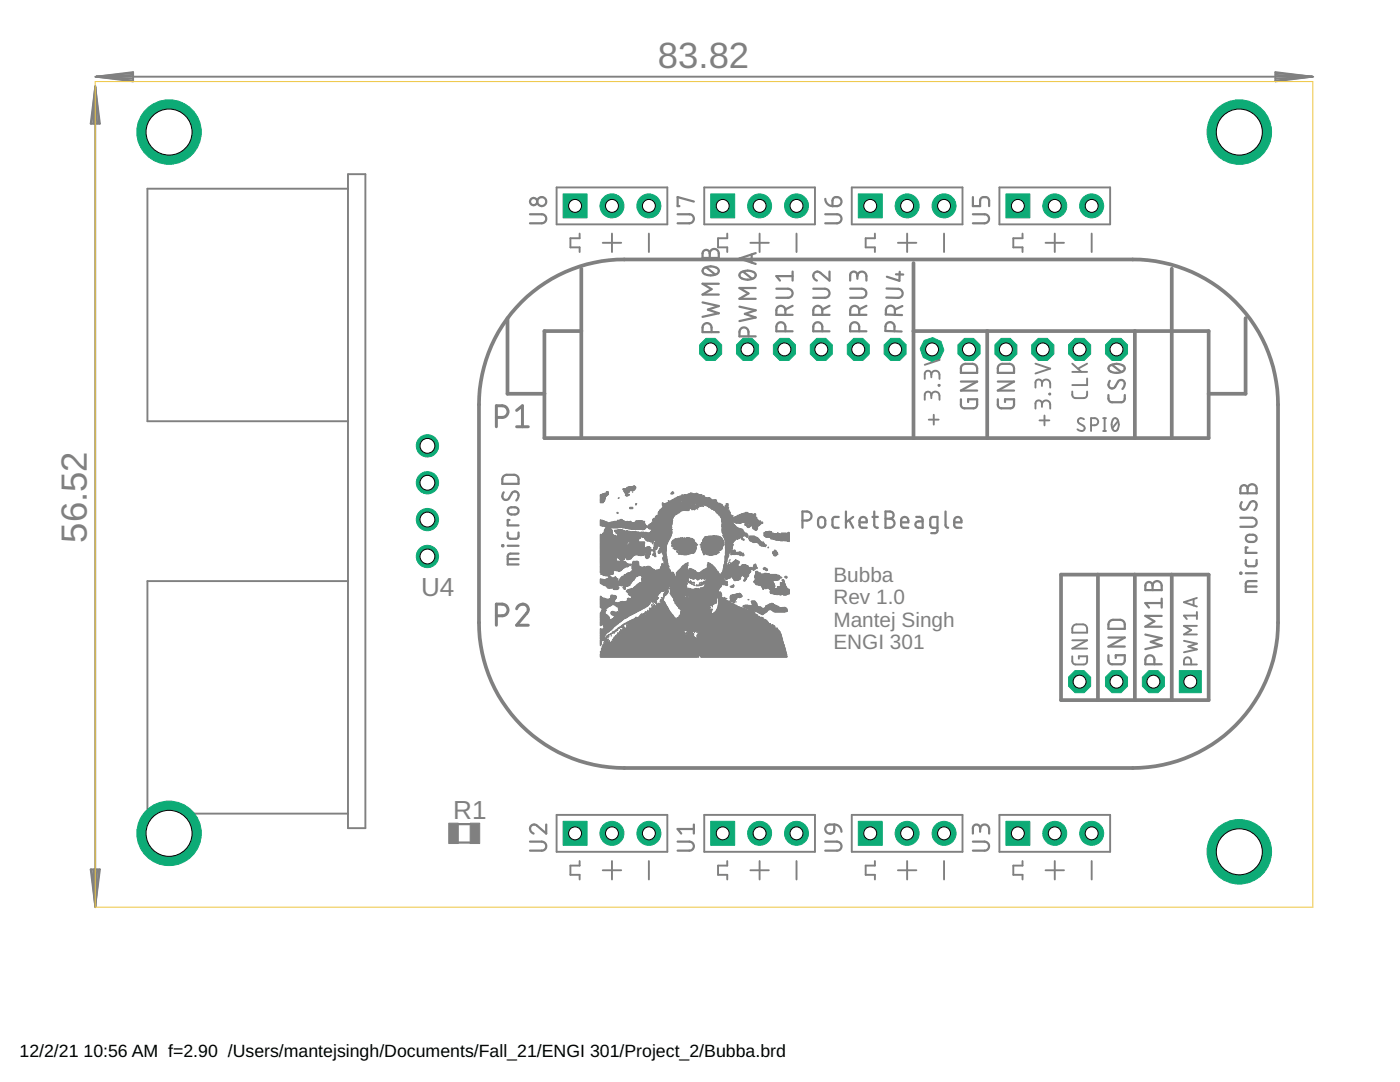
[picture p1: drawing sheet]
<svg xmlns="http://www.w3.org/2000/svg" width="279mm" height="216mm" viewBox="0 0 279 216" stroke-linecap="round" stroke-linejoin="round" font-family="sans-serif">
<defs><g id="words">
<g font-size="7.3" fill="#808080">
<text x="131.3" y="13.6">83.82</text>
<text x="17.4" y="108.3" transform="rotate(-90 17.4 108.3)">56.52</text>
</g>
<g font-size="5.2" fill="#808080">
<text x="84" y="118.8">U4</text>
<text x="90.5" y="163.3">R1</text>
</g>
<g font-size="4.1" fill="#808080">
<text x="166.3" y="116.2">Bubba</text>
<text x="166.3" y="120.6">Rev 1.0</text>
<text x="166.3" y="125">Mantej Singh</text>
<text x="166.3" y="129.5">ENGI 301</text>
</g>
<g font-size="3.5">
<text x="3.9" y="211">12/2/21</text>
<text x="16.7" y="211">10:56 AM f=2.90 /Users/mantejsingh/Documents/Fall_21/ENGI 301/Project_2/Bubba.brd</text>
</g>
</g></defs>
<g fill="#808080" stroke="#808080" stroke-width=".2">
<path d="M119.8 131l19.4 .1z"/>
<path d="M139.3 131l.2 .1z"/>
<path d="M139.8 131l17.3 .1z"/>
<path d="M119.8 131h19.4z"/>
<path d="M139.3 131h.2z"/>
<path d="M139.8 131h17.3z"/>
<path d="M119.8 130.9l19.4 .1z"/>
<path d="M139.8 130.9l17.3 .1z"/>
<path d="M119.8 130.8l19.5 .1z"/>
<path d="M139.8 130.8l17.2 .1z"/>
<path d="M119.8 130.7l19.7 .1z"/>
<path d="M139.8 130.7l17.2 .1z"/>
<path d="M119.8 130.7h19.9z"/>
<path d="M139.8 130.7h17.2z"/>
<path d="M119.8 130.6l37.2 .1z"/>
<path d="M119.8 130.5l37.2 .1z"/>
<path d="M119.8 130.5h37.1z"/>
<path d="M119.9 130.4l37 .1z"/>
<path d="M119.9 130.3l37 .1z"/>
<path d="M119.9 130.2l37 .1z"/>
<path d="M119.9 130.2h36.9z"/>
<path d="M119.8 130.1l37 .1z"/>
<path d="M119.8 130l37 .1z"/>
<path d="M120 129.9l36.8 .1z"/>
<path d="M120 129.9h36.8z"/>
<path d="M120 129.8l2.2 .1z"/>
<path d="M122.2 129.8l34.6 .1z"/>
<path d="M120 129.7l36.8 .1z"/>
<path d="M120 129.6l36.8 .1z"/>
<path d="M120 129.6h36.7z"/>
<path d="M120 129.5l34.9 .1z"/>
<path d="M155 129.5l1.7 .1z"/>
<path d="M120 129.4l34.9 .1z"/>
<path d="M155 129.4l1.7 .1z"/>
<path d="M120.1 129.3l.2 .1z"/>
<path d="M120.4 129.3l34.5 .1z"/>
<path d="M155 129.3l1.7 .1z"/>
<path d="M120.2 129.3h.1z"/>
<path d="M120.4 129.3h1.5z"/>
<path d="M122 129.3h34.6z"/>
<path d="M120.2 129.2l.1 .1z"/>
<path d="M120.4 129.2l36.2 .1z"/>
<path d="M120.2 129.1l.1 .1z"/>
<path d="M120.4 129.1l36.2 .1z"/>
<path d="M120.2 129.1h.1z"/>
<path d="M120.5 129.1h36z"/>
<path d="M120.2 129l.2 .1z"/>
<path d="M120.5 129l1.1 .1z"/>
<path d="M121.7 129l34.9 .1z"/>
<path d="M120.2 128.9l.1 .1z"/>
<path d="M120.5 128.9l1.1 .1z"/>
<path d="M121.7 128.9l34.9 .1z"/>
<path d="M120.5 128.8l36.1 .1z"/>
<path d="M119.8 128.8h.1z"/>
<path d="M120.3 128.8h.1z"/>
<path d="M120.5 128.8h1.3z"/>
<path d="M121.9 128.8h.3z"/>
<path d="M122.2 128.8h34.3z"/>
<path d="M119.8 128.7l.1 .1z"/>
<path d="M120.3 128.7l1.5 .1z"/>
<path d="M121.9 128.7l.8 .1z"/>
<path d="M122.9 128.7l33.6 .1z"/>
<path d="M119.8 128.6l.1 .1z"/>
<path d="M120.4 128.6l.1 .1z"/>
<path d="M120.5 128.6l1.2 .1z"/>
<path d="M121.8 128.6l1 .1z"/>
<path d="M122.8 128.6l33.7 .1z"/>
<path d="M119.8 128.5l.2 .1z"/>
<path d="M120.4 128.5l.1 .1z"/>
<path d="M120.6 128.5l1 .1z"/>
<path d="M121.8 128.5l.2 .1z"/>
<path d="M122.1 128.5l.1 .1z"/>
<path d="M122.3 128.5l34.1 .1z"/>
<path d="M119.8 128.5h.2z"/>
<path d="M120.6 128.5h1z"/>
<path d="M121.8 128.5h.4z"/>
<path d="M122.2 128.5h17z"/>
<path d="M139.3 128.5h17.1z"/>
<path d="M119.8 128.4l.2 .1z"/>
<path d="M120.7 128.4l.5 .1z"/>
<path d="M121.3 128.4l.3 .1z"/>
<path d="M121.6 128.4l.6 .1z"/>
<path d="M122.2 128.4l.5 .1z"/>
<path d="M122.7 128.4l16.5 .1z"/>
<path d="M139.2 128.4l17.1 .1z"/>
<path d="M119.8 128.3l.2 .1z"/>
<path d="M120.6 128.3l.6 .1z"/>
<path d="M121.3 128.3l.3 .1z"/>
<path d="M121.6 128.3l.6 .1z"/>
<path d="M122.2 128.3l.2 .1z"/>
<path d="M122.8 128.3l33.5 .1z"/>
<path d="M119.8 128.2l.2 .1z"/>
<path d="M120.5 128.2v.1z"/>
<path d="M120.7 128.2l1.7 .1z"/>
<path d="M122.6 128.2l.1 .1z"/>
<path d="M122.8 128.2l33.5 .1z"/>
<path d="M119.8 128.2h.2z"/>
<path d="M120.8 128.2h.4z"/>
<path d="M121.3 128.2h.4z"/>
<path d="M121.8 128.2h.6z"/>
<path d="M122.6 128.2h33.7z"/>
<path d="M119.8 128.1l.1 .1z"/>
<path d="M120.8 128.1l.5 .1z"/>
<path d="M122 128.1l.1 .1z"/>
<path d="M122.2 128.1l.1 .1z"/>
<path d="M122.5 128.1l.1 .1z"/>
<path d="M122.7 128.1l16.2 .1z"/>
<path d="M139 128.1l16.2 .1z"/>
<path d="M155.3 128.1l.1 .1z"/>
<path d="M155.5 128.1l.8 .1z"/>
<path d="M119.8 128l.1 .1z"/>
<path d="M120.8 128l.5 .1z"/>
<path d="M122.2 128l.1 .1z"/>
<path d="M122.7 128l16.1 .1z"/>
<path d="M139 128l17.3 .1z"/>
<path d="M119.8 128h.2z"/>
<path d="M120.6 128h.7z"/>
<path d="M122 128h.1z"/>
<path d="M122.6 128h16.1z"/>
<path d="M139 128h.3z"/>
<path d="M139.4 128h16.9z"/>
<path d="M119.8 127.9l.2 .1z"/>
<path d="M120.6 127.9l.2 .1z"/>
<path d="M120.8 127.9l.5 .1z"/>
<path d="M121.6 127.9v.1z"/>
<path d="M122.2 127.9v.1z"/>
<path d="M122.4 127.9l.4 .1z"/>
<path d="M122.9 127.9l15.8 .1z"/>
<path d="M139 127.9l.3 .1z"/>
<path d="M139.4 127.9l16.8 .1z"/>
<path d="M119.8 127.8l.3 .1z"/>
<path d="M120.3 127.8l.1 .1z"/>
<path d="M120.6 127.8l.2 .1z"/>
<path d="M120.9 127.8l.4 .1z"/>
<path d="M121.5 127.8l.1 .1z"/>
<path d="M122.3 127.8l16.6 .1z"/>
<path d="M139 127.8l.3 .1z"/>
<path d="M139.4 127.8l16.8 .1z"/>
<path d="M119.8 127.7l.4 .1z"/>
<path d="M120.3 127.7l.1 .1z"/>
<path d="M120.7 127.7l.1 .1z"/>
<path d="M121 127.7l.3 .1z"/>
<path d="M122.5 127.7l33.7 .1z"/>
<path d="M119.8 127.7h.4z"/>
<path d="M120.3 127.7h.2z"/>
<path d="M120.7 127.7h.1z"/>
<path d="M121.1 127.7h.2z"/>
<path d="M122.5 127.7h.1z"/>
<path d="M122.7 127.7h16z"/>
<path d="M138.8 127.7h17.4z"/>
<path d="M119.8 127.6l.4 .1z"/>
<path d="M120.4 127.6l.1 .1z"/>
<path d="M120.7 127.6l.1 .1z"/>
<path d="M121.1 127.6l.2 .1z"/>
<path d="M122.2 127.6l.2 .1z"/>
<path d="M122.5 127.6l.1 .1z"/>
<path d="M122.7 127.6l1.3 .1z"/>
<path d="M124.1 127.6l14.6 .1z"/>
<path d="M138.8 127.6l.4 .1z"/>
<path d="M139.3 127.6l16.8 .1z"/>
<path d="M119.8 127.5l.4 .1z"/>
<path d="M120.5 127.5v.1z"/>
<path d="M120.8 127.5l.1 .1z"/>
<path d="M121.1 127.5l.1 .1z"/>
<path d="M121.3 127.5l.1 .1z"/>
<path d="M122.4 127.5l16 .1z"/>
<path d="M138.5 127.5l.1 .1z"/>
<path d="M138.8 127.5l.1 .1z"/>
<path d="M139 127.5l.2 .1z"/>
<path d="M139.3 127.5l.1 .1z"/>
<path d="M139.5 127.5l16.6 .1z"/>
<path d="M119.8 127.4l.5 .1z"/>
<path d="M120.5 127.4v.1z"/>
<path d="M120.8 127.4l.2 .1z"/>
<path d="M122.4 127.4l16.1 .1z"/>
<path d="M138.5 127.4l.1 .1z"/>
<path d="M138.8 127.4l.1 .1z"/>
<path d="M139.1 127.4l.1 .1z"/>
<path d="M139.3 127.4l16.8 .1z"/>
<path d="M119.8 127.4h.6z"/>
<path d="M120.5 127.4h.1z"/>
<path d="M120.9 127.4h.2z"/>
<path d="M122.5 127.4h.2z"/>
<path d="M122.8 127.4h15.8z"/>
<path d="M138.7 127.4h.1z"/>
<path d="M138.9 127.4h.1z"/>
<path d="M139.1 127.4h.1z"/>
<path d="M139.3 127.4h16.8z"/>
<path d="M119.8 127.3l.6 .1z"/>
<path d="M120.5 127.3l.1 .1z"/>
<path d="M120.9 127.3l.2 .1z"/>
<path d="M122.8 127.3l1.1 .1z"/>
<path d="M124 127.3l14.4 .1z"/>
<path d="M138.5 127.3l.1 .1z"/>
<path d="M138.7 127.3l.1 .1z"/>
<path d="M139.1 127.3l.1 .1z"/>
<path d="M139.3 127.3l16.7 .1z"/>
<path d="M119.8 127.2l.7 .1z"/>
<path d="M120.5 127.2l.1 .1z"/>
<path d="M120.9 127.2l.2 .1z"/>
<path d="M122.5 127.2l1.4 .1z"/>
<path d="M124 127.2l14.4 .1z"/>
<path d="M138.5 127.2l.1 .1z"/>
<path d="M138.7 127.2l.1 .1z"/>
<path d="M139.1 127.2l.1 .1z"/>
<path d="M139.3 127.2l16.7 .1z"/>
<path d="M119.8 127.1l.7 .1z"/>
<path d="M120.9 127.1l.3 .1z"/>
<path d="M122.5 127.1l1.3 .1z"/>
<path d="M124 127.1l14.6 .1z"/>
<path d="M139.1 127.1l.1 .1z"/>
<path d="M139.4 127.1l16.4 .1z"/>
<path d="M155.9 127.1l.1 .1z"/>
<path d="M119.8 127.1h.7z"/>
<path d="M121 127.1h.2z"/>
<path d="M121.4 127.1h.1z"/>
<path d="M122.7 127.1h.1z"/>
<path d="M123.1 127.1h.7z"/>
<path d="M124 127.1h14.5z"/>
<path d="M139.1 127.1h.1z"/>
<path d="M139.4 127.1h16.4z"/>
<path d="M155.9 127.1h.1z"/>
<path d="M119.8 127l.7 .1z"/>
<path d="M121 127l.2 .1z"/>
<path d="M121.4 127l.1 .1z"/>
<path d="M122.7 127l.1 .1z"/>
<path d="M123 127l.3 .1z"/>
<path d="M123.4 127l15.1 .1z"/>
<path d="M139.1 127l.2 .1z"/>
<path d="M139.4 127l16.6 .1z"/>
<path d="M119.8 126.9l.8 .1z"/>
<path d="M121 126.9l.3 .1z"/>
<path d="M121.4 126.9l.1 .1z"/>
<path d="M122.8 126.9l.2 .1z"/>
<path d="M123.1 126.9l.2 .1z"/>
<path d="M123.3 126.9l.5 .1z"/>
<path d="M123.9 126.9l14.5 .1z"/>
<path d="M138.4 126.9l.1 .1z"/>
<path d="M139.1 126.9l16.6 .1z"/>
<path d="M155.8 126.9l.2 .1z"/>
<path d="M119.8 126.8l.9 .1z"/>
<path d="M121.2 126.8l.1 .1z"/>
<path d="M121.9 126.8l.1 .1z"/>
<path d="M122.8 126.8l.1 .1z"/>
<path d="M123.1 126.8l.2 .1z"/>
<path d="M123.4 126.8l.4 .1z"/>
<path d="M123.9 126.8l14.5 .1z"/>
<path d="M139.1 126.8l16.6 .1z"/>
<path d="M155.8 126.8l.2 .1z"/>
<path d="M121.3 126.8l.1 .1z"/>
<path d="M123.9 126.8l12.9 .1z"/>
<path d="M137.1 126.8l1.3 .1z"/>
<path d="M155.8 126.8l.1 .1z"/>
<path d="M119.8 126.7l1 .1z"/>
<path d="M121.4 126.7l.1 .1z"/>
<path d="M123.1 126.7l.7 .1z"/>
<path d="M123.9 126.7l12.9 .1z"/>
<path d="M137.1 126.7l1.2 .1z"/>
<path d="M139.1 126.7l16.6 .1z"/>
<path d="M155.8 126.7l.1 .1z"/>
<path d="M119.8 126.6l1 .1z"/>
<path d="M121.4 126.6l.2 .1z"/>
<path d="M123.1 126.6l.4 .1z"/>
<path d="M123.7 126.6l.1 .1z"/>
<path d="M123.9 126.6l12.8 .1z"/>
<path d="M137.1 126.6l1.2 .1z"/>
<path d="M139.2 126.6l16.5 .1z"/>
<path d="M155.8 126.6l.1 .1z"/>
<path d="M119.8 126.6h1z"/>
<path d="M123.2 126.6h.3z"/>
<path d="M123.6 126.6h.1z"/>
<path d="M123.9 126.6h12.7z"/>
<path d="M137.1 126.6h1.2z"/>
<path d="M138.4 126.6h.1z"/>
<path d="M139.3 126.6h16.4z"/>
<path d="M155.8 126.6h.1z"/>
<path d="M119.8 126.5l1.1 .1z"/>
<path d="M121.8 126.5l.2 .1z"/>
<path d="M123.3 126.5l.2 .1z"/>
<path d="M124 126.5l12.5 .1z"/>
<path d="M136.7 126.5l.1 .1z"/>
<path d="M137 126.5l.1 .1z"/>
<path d="M137.3 126.5l1 .1z"/>
<path d="M138.4 126.5l.1 .1z"/>
<path d="M139.3 126.5l.2 .1z"/>
<path d="M139.5 126.5l16 .1z"/>
<path d="M155.7 126.5l.1 .1z"/>
<path d="M119.8 126.4l1.2 .1z"/>
<path d="M121.9 126.4l.2 .1z"/>
<path d="M123.4 126.4l.1 .1z"/>
<path d="M123.6 126.4l.1 .1z"/>
<path d="M124.1 126.4l12.8 .1z"/>
<path d="M137 126.4l.1 .1z"/>
<path d="M137.2 126.4l1.1 .1z"/>
<path d="M138.4 126.4l.1 .1z"/>
<path d="M139.3 126.4l.2 .1z"/>
<path d="M139.6 126.4l15.5 .1z"/>
<path d="M155.2 126.4l.3 .1z"/>
<path d="M155.7 126.4l.1 .1z"/>
<path d="M119.8 126.3l1.3 .1z"/>
<path d="M122 126.3l.2 .1z"/>
<path d="M123.3 126.3l13.2 .1z"/>
<path d="M136.5 126.3l.2 .1z"/>
<path d="M137.3 126.3l1 .1z"/>
<path d="M139.4 126.3l15.3 .1z"/>
<path d="M154.9 126.3v.1z"/>
<path d="M155.1 126.3l.4 .1z"/>
<path d="M155.5 126.3l.2 .1z"/>
<path d="M119.8 126.3h1.3z"/>
<path d="M122.2 126.3h.2z"/>
<path d="M122.5 126.3h.1z"/>
<path d="M123.5 126.3h12.9z"/>
<path d="M136.5 126.3h.1z"/>
<path d="M137.3 126.3h.9z"/>
<path d="M139.5 126.3h16.2z"/>
<path d="M119.8 126.2l1.4 .1z"/>
<path d="M122.3 126.2l.1 .1z"/>
<path d="M122.6 126.2l.1 .1z"/>
<path d="M123.7 126.2l12.7 .1z"/>
<path d="M136.5 126.2l.1 .1z"/>
<path d="M136.9 126.2l.1 .1z"/>
<path d="M137.3 126.2l.9 .1z"/>
<path d="M139.5 126.2l16.2 .1z"/>
<path d="M119.8 126.1l1.6 .1z"/>
<path d="M122.4 126.1l.2 .1z"/>
<path d="M123.9 126.1l12.6 .1z"/>
<path d="M137.2 126.1l1 .1z"/>
<path d="M138.6 126.1l.1 .1z"/>
<path d="M139 126.1l.2 .1z"/>
<path d="M139.5 126.1l15.2 .1z"/>
<path d="M154.8 126.1l.9 .1z"/>
<path d="M119.8 126l1.6 .1z"/>
<path d="M122.5 126l.2 .1z"/>
<path d="M123.9 126l12.6 .1z"/>
<path d="M137.3 126l.8 .1z"/>
<path d="M139.1 126l.1 .1z"/>
<path d="M139.5 126l16.2 .1z"/>
<path d="M119.8 126h1.8z"/>
<path d="M122.3 126h.1z"/>
<path d="M122.6 126h.2z"/>
<path d="M123.6 126h.1z"/>
<path d="M124 126h12.5z"/>
<path d="M137.2 126h.9z"/>
<path d="M138.2 126h.1z"/>
<path d="M138.5 126h.1z"/>
<path d="M139.5 126h16.1z"/>
<path d="M119.8 125.9l1.8 .1z"/>
<path d="M122.7 125.9l.3 .1z"/>
<path d="M123.8 125.9l.1 .1z"/>
<path d="M124.1 125.9l12.4 .1z"/>
<path d="M137.1 125.9l.9 .1z"/>
<path d="M138.1 125.9l.8 .1z"/>
<path d="M139 125.9l.2 .1z"/>
<path d="M139.3 125.9v.1z"/>
<path d="M139.6 125.9l15.1 .1z"/>
<path d="M154.9 125.9l.1 .1z"/>
<path d="M155.1 125.9l.1 .1z"/>
<path d="M155.3 125.9l.2 .1z"/>
<path d="M119.8 125.8l1.9 .1z"/>
<path d="M122.8 125.8l.2 .1z"/>
<path d="M123.8 125.8l.1 .1z"/>
<path d="M124.1 125.8l8.4 .1z"/>
<path d="M132.6 125.8l4.1 .1z"/>
<path d="M137 125.8l2.3 .1z"/>
<path d="M139.6 125.8l15.1 .1z"/>
<path d="M154.9 125.8l.3 .1z"/>
<path d="M155.4 125.8l.1 .1z"/>
<path d="M119.8 125.7l2.1 .1z"/>
<path d="M122.8 125.7l.2 .1z"/>
<path d="M123.2 125.7l.1 .1z"/>
<path d="M123.9 125.7l5.5 .1z"/>
<path d="M129.5 125.7l2.3 .1z"/>
<path d="M131.9 125.7l.2 .1z"/>
<path d="M132.2 125.7l21.3 .1z"/>
<path d="M153.6 125.7l1 .1z"/>
<path d="M154.7 125.7l.1 .1z"/>
<path d="M154.9 125.7v.1z"/>
<path d="M155 125.7l.2 .1z"/>
<path d="M155.2 125.7l.2 .1z"/>
<path d="M122.9 125.7l.1 .1z"/>
<path d="M123.8 125.7l.1 .1z"/>
<path d="M124.3 125.7l7.5 .1z"/>
<path d="M131.9 125.7l22.7 .1z"/>
<path d="M155 125.7l.3 .1z"/>
<path d="M119.8 125.6l2.2 .1z"/>
<path d="M123.1 125.6l.1 .1z"/>
<path d="M123.8 125.6l.1 .1z"/>
<path d="M124.3 125.6l7.5 .1z"/>
<path d="M131.9 125.6l22.7 .1z"/>
<path d="M154.9 125.6v.1z"/>
<path d="M155 125.6l.1 .1z"/>
<path d="M155.2 125.6v.1z"/>
<path d="M119.8 125.5l2.3 .1z"/>
<path d="M123.1 125.5l.2 .1z"/>
<path d="M124.3 125.5l.7 .1z"/>
<path d="M125.1 125.5l6.7 .1z"/>
<path d="M131.9 125.5l21.6 .1z"/>
<path d="M153.6 125.5l1 .1z"/>
<path d="M154.7 125.5l.1 .1z"/>
<path d="M155 125.5l.1 .1z"/>
<path d="M155.2 125.5v.1z"/>
<path d="M119.8 125.4l.1 .1z"/>
<path d="M120.4 125.4l1.8 .1z"/>
<path d="M123.3 125.4v.1z"/>
<path d="M124.3 125.4l.7 .1z"/>
<path d="M125.1 125.4l28.4 .1z"/>
<path d="M153.6 125.4l1 .1z"/>
<path d="M154.7 125.4l.1 .1z"/>
<path d="M155 125.4l.2 .1z"/>
<path d="M120.5 125.4l1.7 .1z"/>
<path d="M123.3 125.4l.2 .1z"/>
<path d="M124.4 125.4l.1 .1z"/>
<path d="M124.8 125.4l29.8 .1z"/>
<path d="M154.6 125.4l.2 .1z"/>
<path d="M120.5 125.3l1.8 .1z"/>
<path d="M123.3 125.3l.3 .1z"/>
<path d="M124.4 125.3l.1 .1z"/>
<path d="M124.9 125.3l5.3 .1z"/>
<path d="M130.3 125.3l24.3 .1z"/>
<path d="M154.7 125.3l.1 .1z"/>
<path d="M155 125.3l.1 .1z"/>
<path d="M120.5 125.2l1.9 .1z"/>
<path d="M123.5 125.2l.2 .1z"/>
<path d="M124.6 125.2l.1 .1z"/>
<path d="M125 125.2l5.1 .1z"/>
<path d="M130.4 125.2l2.3 .1z"/>
<path d="M132.8 125.2l21.8 .1z"/>
<path d="M120.5 125.1l1.9 .1z"/>
<path d="M123.6 125.1l.2 .1z"/>
<path d="M124 125.1l.1 .1z"/>
<path d="M124.2 125.1l.2 .1z"/>
<path d="M125.1 125.1l.6 .1z"/>
<path d="M125.8 125.1l4.5 .1z"/>
<path d="M130.5 125.1l23.8 .1z"/>
<path d="M123.7 125.1l.2 .1z"/>
<path d="M124.4 125.1l.1 .1z"/>
<path d="M125.1 125.1l5.3 .1z"/>
<path d="M130.5 125.1l24.1 .1z"/>
<path d="M120.5 125l2.1 .1z"/>
<path d="M123.9 125l.2 .1z"/>
<path d="M124.2 125l.1 .1z"/>
<path d="M124.4 125l.1 .1z"/>
<path d="M125.1 125l29.2 .1z"/>
<path d="M154.4 125l.2 .1z"/>
<path d="M120.5 124.9l2.2 .1z"/>
<path d="M124 124.9l.1 .1z"/>
<path d="M124.4 124.9l.1 .1z"/>
<path d="M125.1 124.9l.1 .1z"/>
<path d="M125.3 124.9l.3 .1z"/>
<path d="M125.7 124.9l2.5 .1z"/>
<path d="M128.5 124.9l25.5 .1z"/>
<path d="M154.5 124.9l.1 .1z"/>
<path d="M120.5 124.9h2.2z"/>
<path d="M124 124.9h.1z"/>
<path d="M125.3 124.9h.3z"/>
<path d="M125.8 124.9h2.4z"/>
<path d="M128.4 124.9h5.3z"/>
<path d="M133.7 124.9h20.2z"/>
<path d="M154.1 124.9h.5z"/>
<path d="M119.8 124.8l.1 .1z"/>
<path d="M120.4 124.8l2.4 .1z"/>
<path d="M124.1 124.8l.2 .1z"/>
<path d="M124.4 124.8l.1 .1z"/>
<path d="M125.1 124.8l.1 .1z"/>
<path d="M125.3 124.8l.3 .1z"/>
<path d="M125.7 124.8l2.6 .1z"/>
<path d="M128.4 124.8l5.3 .1z"/>
<path d="M133.7 124.8l20.2 .1z"/>
<path d="M154.1 124.8l.3 .1z"/>
<path d="M119.8 124.7l.2 .1z"/>
<path d="M120.4 124.7l2.5 .1z"/>
<path d="M124.2 124.7l.2 .1z"/>
<path d="M125.3 124.7l3.1 .1z"/>
<path d="M128.5 124.7l25.1 .1z"/>
<path d="M153.8 124.7l.1 .1z"/>
<path d="M119.8 124.6l.3 .1z"/>
<path d="M120.4 124.6l2.7 .1z"/>
<path d="M124.3 124.6l.1 .1z"/>
<path d="M125.3 124.6l.4 .1z"/>
<path d="M125.8 124.6l2.6 .1z"/>
<path d="M128.5 124.6l1.5 .1z"/>
<path d="M130.1 124.6l3.5 .1z"/>
<path d="M133.6 124.6l19.7 .1z"/>
<path d="M153.5 124.6l.1 .1z"/>
<path d="M153.8 124.6l.1 .1z"/>
<path d="M154.1 124.6l.2 .1z"/>
<path d="M119.8 124.6l3.3 .1z"/>
<path d="M124.4 124.6l.3 .1z"/>
<path d="M125.3 124.6l.2 .1z"/>
<path d="M125.6 124.6l4.4 .1z"/>
<path d="M130.2 124.6l22.8 .1z"/>
<path d="M153.1 124.6l.4 .1z"/>
<path d="M153.5 124.6l.3 .1z"/>
<path d="M119.8 124.5l3.4 .1z"/>
<path d="M124.5 124.5l.2 .1z"/>
<path d="M124.9 124.5l.1 .1z"/>
<path d="M125.3 124.5l.4 .1z"/>
<path d="M125.9 124.5l.5 .1z"/>
<path d="M126.5 124.5l3.5 .1z"/>
<path d="M130.4 124.5l3 .1z"/>
<path d="M133.5 124.5l20 .1z"/>
<path d="M153.5 124.5l.3 .1z"/>
<path d="M119.8 124.4l3.6 .1z"/>
<path d="M124.6 124.4l.3 .1z"/>
<path d="M125.1 124.4l.1 .1z"/>
<path d="M125.3 124.4l.3 .1z"/>
<path d="M125.7 124.4l4.4 .1z"/>
<path d="M130.4 124.4l22.7 .1z"/>
<path d="M153.2 124.4l.2 .1z"/>
<path d="M153.6 124.4l.2 .1z"/>
<path d="M119.8 124.3l3.6 .1z"/>
<path d="M124.7 124.3l.3 .1z"/>
<path d="M125.3 124.3l8.3 .1z"/>
<path d="M133.6 124.3l19.6 .1z"/>
<path d="M153.2 124.3l.2 .1z"/>
<path d="M119.8 124.3l3.7 .1z"/>
<path d="M125 124.3l.2 .1z"/>
<path d="M125.4 124.3l.4 .1z"/>
<path d="M126.1 124.3l.2 .1z"/>
<path d="M126.4 124.3l.1 .1z"/>
<path d="M126.6 124.3l26.8 .1z"/>
<path d="M119.8 124.2l3.8 .1z"/>
<path d="M125 124.2l.2 .1z"/>
<path d="M125.4 124.2l.2 .1z"/>
<path d="M125.7 124.2l.1 .1z"/>
<path d="M126 124.2l.5 .1z"/>
<path d="M126.6 124.2l1.5 .1z"/>
<path d="M128.1 124.2l25.2 .1z"/>
<path d="M119.8 124.1l3.9 .1z"/>
<path d="M125.2 124.1l.3 .1z"/>
<path d="M125.6 124.1l27.4 .1z"/>
<path d="M153 124.1l.2 .1z"/>
<path d="M119.8 124l4 .1z"/>
<path d="M125.3 124l.3 .1z"/>
<path d="M126 124l.4 .1z"/>
<path d="M126.5 124l2.5 .1z"/>
<path d="M129.1 124l24.1 .1z"/>
<path d="M119.8 124l4.1 .1z"/>
<path d="M125.5 124l.4 .1z"/>
<path d="M126.2 124l.1 .1z"/>
<path d="M126.5 124l.1 .1z"/>
<path d="M126.7 124l6.2 .1z"/>
<path d="M133 124l19.7 .1z"/>
<path d="M153 124l.2 .1z"/>
<path d="M119.8 123.9l4.2 .1z"/>
<path d="M125.6 123.9l.3 .1z"/>
<path d="M126 123.9l.1 .1z"/>
<path d="M126.2 123.9l.2 .1z"/>
<path d="M126.7 123.9l2.4 .1z"/>
<path d="M129.2 123.9l3.6 .1z"/>
<path d="M132.9 123.9l19.9 .1z"/>
<path d="M152.9 123.9l.2 .1z"/>
<path d="M119.8 123.8l4.3 .1z"/>
<path d="M125.8 123.8l.4 .1z"/>
<path d="M126.3 123.8l.4 .1z"/>
<path d="M126.8 123.8l2.3 .1z"/>
<path d="M129.2 123.8l3.6 .1z"/>
<path d="M132.9 123.8l.2 .1z"/>
<path d="M133.1 123.8l19.9 .1z"/>
<path d="M119.8 123.7l4.4 .1z"/>
<path d="M125.9 123.7l.4 .1z"/>
<path d="M126.6 123.7l26.4 .1z"/>
<path d="M126.1 123.7l.3 .1z"/>
<path d="M126.6 123.7l26.3 .1z"/>
<path d="M119.8 123.6l4.6 .1z"/>
<path d="M126.2 123.6l.4 .1z"/>
<path d="M126.7 123.6l1.6 .1z"/>
<path d="M128.5 123.6l.4 .1z"/>
<path d="M128.9 123.6l6.1 .1z"/>
<path d="M135.1 123.6l17.5 .1z"/>
<path d="M119.8 123.5l1.8 .1z"/>
<path d="M122.2 123.5l2.2 .1z"/>
<path d="M126.4 123.5l.4 .1z"/>
<path d="M126.9 123.5l.1 .1z"/>
<path d="M127.1 123.5l1.8 .1z"/>
<path d="M128.9 123.5l6.1 .1z"/>
<path d="M135.1 123.5l.1 .1z"/>
<path d="M135.4 123.5l17.1 .1z"/>
<path d="M119.8 123.4l1.8 .1z"/>
<path d="M122.2 123.4l2.3 .1z"/>
<path d="M126.6 123.4l.4 .1z"/>
<path d="M127.2 123.4l1.3 .1z"/>
<path d="M128.7 123.4l.2 .1z"/>
<path d="M128.9 123.4l3.6 .1z"/>
<path d="M132.5 123.4l.3 .1z"/>
<path d="M132.8 123.4l2.1 .1z"/>
<path d="M135 123.4l.1 .1z"/>
<path d="M135.3 123.4l16.9 .1z"/>
<path d="M122.5 123.4l2.2 .1z"/>
<path d="M126.7 123.4l.8 .1z"/>
<path d="M127.5 123.4l1.2 .1z"/>
<path d="M128.8 123.4l3.6 .1z"/>
<path d="M132.5 123.4l2.4 .1z"/>
<path d="M135.2 123.4l16.4 .1z"/>
<path d="M151.6 123.4l.6 .1z"/>
<path d="M119.8 123.3l1.8 .1z"/>
<path d="M122.5 123.3l2.4 .1z"/>
<path d="M127 123.3l.4 .1z"/>
<path d="M127.5 123.3l.1 .1z"/>
<path d="M127.7 123.3l1 .1z"/>
<path d="M129 123.3l5.8 .1z"/>
<path d="M135.1 123.3l16.5 .1z"/>
<path d="M151.7 123.3l.7 .1z"/>
<path d="M119.8 123.2l1.8 .1z"/>
<path d="M122.5 123.2l2.5 .1z"/>
<path d="M127.2 123.2l1.6 .1z"/>
<path d="M129 123.2l5.7 .1z"/>
<path d="M135.1 123.2l.1 .1z"/>
<path d="M135.4 123.2l16 .1z"/>
<path d="M151.5 123.2l.7 .1z"/>
<path d="M122.5 123.2l2.6 .1z"/>
<path d="M126.8 123.2l.1 .1z"/>
<path d="M127 123.2l.1 .1z"/>
<path d="M127.3 123.2l1.5 .1z"/>
<path d="M128.9 123.2l3.4 .1z"/>
<path d="M132.4 123.2l.1 .1z"/>
<path d="M132.6 123.2l2 .1z"/>
<path d="M135.4 123.2l16.7 .1z"/>
<path d="M119.8 123.1l1.8 .1z"/>
<path d="M122.6 123.1l.1 .1z"/>
<path d="M122.8 123.1l2.4 .1z"/>
<path d="M127.5 123.1l1.3 .1z"/>
<path d="M128.9 123.1l3.6 .1z"/>
<path d="M132.6 123.1l1.9 .1z"/>
<path d="M135.4 123.1l16.2 .1z"/>
<path d="M119.8 123l1.6 .1z"/>
<path d="M122.6 123l2.7 .1z"/>
<path d="M127.6 123l1.2 .1z"/>
<path d="M128.9 123l3.6 .1z"/>
<path d="M132.5 123l2 .1z"/>
<path d="M135.6 123l15.6 .1z"/>
<path d="M151.3 123l.3 .1z"/>
<path d="M119.8 122.9l1.6 .1z"/>
<path d="M122.7 122.9l2.8 .1z"/>
<path d="M127.8 122.9l4.6 .1z"/>
<path d="M132.5 122.9l2 .1z"/>
<path d="M135.8 122.9l15.4 .1z"/>
<path d="M151.3 122.9l.2 .1z"/>
<path d="M127.8 122.9l2.8 .1z"/>
<path d="M130.7 122.9l3.7 .1z"/>
<path d="M135.5 122.9l.1 .1z"/>
<path d="M135.9 122.9l14.9 .1z"/>
<path d="M150.9 122.9l.3 .1z"/>
<path d="M119.8 122.8l1.4 .1z"/>
<path d="M122.4 122.8l.3 .1z"/>
<path d="M122.9 122.8l2.8 .1z"/>
<path d="M127.7 122.8l.1 .1z"/>
<path d="M128 122.8l.7 .1z"/>
<path d="M128.9 122.8l.1 .1z"/>
<path d="M129.1 122.8l2.6 .1z"/>
<path d="M131.8 122.8l.5 .1z"/>
<path d="M132.4 122.8l1.9 .1z"/>
<path d="M135.6 122.8l.1 .1z"/>
<path d="M135.9 122.8l15.2 .1z"/>
<path d="M119.8 122.7l1.4 .1z"/>
<path d="M122.4 122.7l.4 .1z"/>
<path d="M122.9 122.7l3 .1z"/>
<path d="M128.1 122.7l.6 .1z"/>
<path d="M129 122.7l.2 .1z"/>
<path d="M129.2 122.7l5.1 .1z"/>
<path d="M135.6 122.7l.1 .1z"/>
<path d="M135.9 122.7l15.3 .1z"/>
<path d="M119.8 122.6l1.3 .1z"/>
<path d="M122.2 122.6l3.8 .1z"/>
<path d="M127.8 122.6l.1 .1z"/>
<path d="M128.2 122.6l.4 .1z"/>
<path d="M129.1 122.6l2.6 .1z"/>
<path d="M131.7 122.6l2.5 .1z"/>
<path d="M135.8 122.6l14.9 .1z"/>
<path d="M150.8 122.6l.3 .1z"/>
<path d="M119.8 122.6l1.2 .1z"/>
<path d="M122 122.6l4.1 .1z"/>
<path d="M128.3 122.6l.2 .1z"/>
<path d="M128.6 122.6l.1 .1z"/>
<path d="M128.9 122.6l.2 .1z"/>
<path d="M129.2 122.6l3 .1z"/>
<path d="M132.2 122.6l2 .1z"/>
<path d="M135.8 122.6l6.1 .1z"/>
<path d="M142 122.6l9 .1z"/>
<path d="M152.1 122.6l.2 .1z"/>
<path d="M119.8 122.5l1 .1z"/>
<path d="M122 122.5l4.3 .1z"/>
<path d="M128 122.5l.1 .1z"/>
<path d="M128.1 122.5l.1 .1z"/>
<path d="M128.4 122.5l.2 .1z"/>
<path d="M129.2 122.5l2.9 .1z"/>
<path d="M132.2 122.5l.5 .1z"/>
<path d="M132.8 122.5l1.3 .1z"/>
<path d="M135.9 122.5l5.9 .1z"/>
<path d="M142 122.5l8.7 .1z"/>
<path d="M151.9 122.5l.5 .1z"/>
<path d="M119.8 122.4l1 .1z"/>
<path d="M121.9 122.4l4.5 .1z"/>
<path d="M128.4 122.4l.3 .1z"/>
<path d="M129.2 122.4l2.9 .1z"/>
<path d="M132.2 122.4l.5 .1z"/>
<path d="M132.8 122.4l1.2 .1z"/>
<path d="M135.8 122.4l6.1 .1z"/>
<path d="M142.1 122.4l.1 .1z"/>
<path d="M142.3 122.4l8.4 .1z"/>
<path d="M151.8 122.4l.6 .1z"/>
<path d="M119.8 122.3l.9 .1z"/>
<path d="M121.9 122.3l4.7 .1z"/>
<path d="M128.6 122.3l.2 .1z"/>
<path d="M128.9 122.3l.2 .1z"/>
<path d="M129.2 122.3l2.8 .1z"/>
<path d="M132.1 122.3l1.8 .1z"/>
<path d="M135.9 122.3l6.1 .1z"/>
<path d="M142.3 122.3l8.3 .1z"/>
<path d="M151.6 122.3l1 .1z"/>
<path d="M121.9 122.3l4.8 .1z"/>
<path d="M128.7 122.3l.2 .1z"/>
<path d="M129.1 122.3l.1 .1z"/>
<path d="M129.3 122.3l2.7 .1z"/>
<path d="M135.8 122.3l5.8 .1z"/>
<path d="M141.7 122.3l.3 .1z"/>
<path d="M142.4 122.3l8.2 .1z"/>
<path d="M151.5 122.3l1.2 .1z"/>
<path d="M120 122.2l.8 .1z"/>
<path d="M121.9 122.2l5 .1z"/>
<path d="M128.8 122.2l.3 .1z"/>
<path d="M129.5 122.2l2.5 .1z"/>
<path d="M132 122.2l1.9 .1z"/>
<path d="M135.9 122.2l6.1 .1z"/>
<path d="M142.6 122.2l7.8 .1z"/>
<path d="M151.3 122.2l1.5 .1z"/>
<path d="M120 122.1l.8 .1z"/>
<path d="M121.9 122.1l5.1 .1z"/>
<path d="M128.9 122.1l.3 .1z"/>
<path d="M129.4 122.1l4.4 .1z"/>
<path d="M135.9 122.1l6.1 .1z"/>
<path d="M142.6 122.1l7.6 .1z"/>
<path d="M150.5 122.1l.2 .1z"/>
<path d="M151.3 122.1l1.6 .1z"/>
<path d="M120 122l.8 .1z"/>
<path d="M122 122l.6 .1z"/>
<path d="M123.2 122l.1 .1z"/>
<path d="M123.5 122l3.6 .1z"/>
<path d="M128.8 122l.1 .1z"/>
<path d="M129.1 122l4.6 .1z"/>
<path d="M135.9 122l6.1 .1z"/>
<path d="M142.7 122l7.8 .1z"/>
<path d="M151.1 122l1.9 .1z"/>
<path d="M154.6 122l2.1 .1z"/>
<path d="M122.2 122l.2 .1z"/>
<path d="M123.6 122l3.7 .1z"/>
<path d="M129.3 122l2.5 .1z"/>
<path d="M131.9 122l1.8 .1z"/>
<path d="M142.8 122l7.5 .1z"/>
<path d="M150.9 122l2.2 .1z"/>
<path d="M154.3 122l2.7 .1z"/>
<path d="M120 121.9l.8 .1z"/>
<path d="M123.6 121.9l3.8 .1z"/>
<path d="M129.5 121.9l4.1 .1z"/>
<path d="M135.9 121.9l6.1 .1z"/>
<path d="M142.9 121.9l7.1 .1z"/>
<path d="M150.7 121.9l2.4 .1z"/>
<path d="M154.3 121.9l2.8 .1z"/>
<path d="M120.1 121.8l.8 .1z"/>
<path d="M123.6 121.8l4 .1z"/>
<path d="M129.6 121.8l2.1 .1z"/>
<path d="M131.8 121.8l1.8 .1z"/>
<path d="M136 121.8l6 .1z"/>
<path d="M142.9 121.8l6.9 .1z"/>
<path d="M150.3 121.8l2.9 .1z"/>
<path d="M154.2 121.8l3 .1z"/>
<path d="M120.1 121.8h.7z"/>
<path d="M120.9 121.8h.1z"/>
<path d="M123.5 121.8h4.2z"/>
<path d="M129.2 121.8h.1z"/>
<path d="M129.5 121.8h.2z"/>
<path d="M129.8 121.8h1.9z"/>
<path d="M131.7 121.8h1.9z"/>
<path d="M136 121.8h6z"/>
<path d="M143 121.8h6.6z"/>
<path d="M150.1 121.8h3.1z"/>
<path d="M154.1 121.8h3z"/>
<path d="M120.1 121.7l.9 .1z"/>
<path d="M123.5 121.7l4.3 .1z"/>
<path d="M129.6 121.7l.2 .1z"/>
<path d="M130.1 121.7l1.6 .1z"/>
<path d="M131.7 121.7l.7 .1z"/>
<path d="M132.5 121.7l1 .1z"/>
<path d="M136.1 121.7l5.9 .1z"/>
<path d="M143 121.7l6.2 .1z"/>
<path d="M149.9 121.7l3.4 .1z"/>
<path d="M154 121.7l3.1 .1z"/>
<path d="M120.2 121.6l.6 .1z"/>
<path d="M123.4 121.6l4.6 .1z"/>
<path d="M130 121.6l.1 .1z"/>
<path d="M130.3 121.6l.8 .1z"/>
<path d="M131.1 121.6l.5 .1z"/>
<path d="M131.7 121.6l.6 .1z"/>
<path d="M132.5 121.6l.9 .1z"/>
<path d="M135.8 121.6l5.6 .1z"/>
<path d="M141.8 121.6l.4 .1z"/>
<path d="M143 121.6l6 .1z"/>
<path d="M149.6 121.6l4 .1z"/>
<path d="M153.8 121.6l3.3 .1z"/>
<path d="M120.2 121.5l.6 .1z"/>
<path d="M123.4 121.5l4.7 .1z"/>
<path d="M129.7 121.5l.2 .1z"/>
<path d="M130 121.5l.4 .1z"/>
<path d="M130.5 121.5l1.1 .1z"/>
<path d="M131.7 121.5l1.7 .1z"/>
<path d="M135.8 121.5l5.8 .1z"/>
<path d="M141.9 121.5l.3 .1z"/>
<path d="M143.1 121.5l5.6 .1z"/>
<path d="M149.4 121.5l7.7 .1z"/>
<path d="M120.4 121.5h.4z"/>
<path d="M123.4 121.5h4.8z"/>
<path d="M129.6 121.5h.3z"/>
<path d="M130 121.5h.3z"/>
<path d="M130.6 121.5h.3z"/>
<path d="M130.9 121.5h.1z"/>
<path d="M131.1 121.5h2.2z"/>
<path d="M135.7 121.5h.1z"/>
<path d="M135.9 121.5h5.7z"/>
<path d="M143.2 121.5h5.2z"/>
<path d="M149.3 121.5h7.8z"/>
<path d="M120.4 121.4l.6 .1z"/>
<path d="M123.4 121.4l5 .1z"/>
<path d="M129.6 121.4l.2 .1z"/>
<path d="M129.9 121.4l.4 .1z"/>
<path d="M130.4 121.4l.2 .1z"/>
<path d="M130.7 121.4l.2 .1z"/>
<path d="M131 121.4l.5 .1z"/>
<path d="M131.6 121.4l1.8 .1z"/>
<path d="M135.6 121.4l.1 .1z"/>
<path d="M135.7 121.4l.1 .1z"/>
<path d="M135.9 121.4l5.7 .1z"/>
<path d="M143.2 121.4l5 .1z"/>
<path d="M148.6 121.4l.1 .1z"/>
<path d="M149 121.4l8 .1z"/>
<path d="M120.1 121.3l.9 .1z"/>
<path d="M123.4 121.3l5.1 .1z"/>
<path d="M129.6 121.3l.1 .1z"/>
<path d="M129.9 121.3l.1 .1z"/>
<path d="M130.2 121.3l.2 .1z"/>
<path d="M130.6 121.3l.3 .1z"/>
<path d="M131.1 121.3l.3 .1z"/>
<path d="M131.5 121.3l1.8 .1z"/>
<path d="M135.5 121.3l.4 .1z"/>
<path d="M135.9 121.3l5.8 .1z"/>
<path d="M143.2 121.3l4.8 .1z"/>
<path d="M148.1 121.3l.3 .1z"/>
<path d="M148.9 121.3l3.2 .1z"/>
<path d="M152.5 121.3l4.4 .1z"/>
<path d="M120 121.2l1.2 .1z"/>
<path d="M123.4 121.2l5.3 .1z"/>
<path d="M130.2 121.2l.1 .1z"/>
<path d="M130.7 121.2l.7 .1z"/>
<path d="M131.5 121.2l1.8 .1z"/>
<path d="M135.4 121.2l6.4 .1z"/>
<path d="M143.2 121.2l4.5 .1z"/>
<path d="M147.9 121.2l.2 .1z"/>
<path d="M148.7 121.2l3.3 .1z"/>
<path d="M152.7 121.2l4.1 .1z"/>
<path d="M119.8 121.2l1.5 .1z"/>
<path d="M123.4 121.2l5.4 .1z"/>
<path d="M130.1 121.2l.2 .1z"/>
<path d="M131.5 121.2l1.7 .1z"/>
<path d="M135.5 121.2l6 .1z"/>
<path d="M141.6 121.2l.2 .1z"/>
<path d="M143.2 121.2l4.4 .1z"/>
<path d="M147.7 121.2l.2 .1z"/>
<path d="M148.6 121.2l3.3 .1z"/>
<path d="M152.7 121.2l2.9 .1z"/>
<path d="M156.2 121.2l.1 .1z"/>
<path d="M156.5 121.2l.2 .1z"/>
<path d="M119.8 121.1l1.6 .1z"/>
<path d="M123.4 121.1l5.5 .1z"/>
<path d="M130.1 121.1l.3 .1z"/>
<path d="M130.6 121.1l.3 .1z"/>
<path d="M131 121.1l.4 .1z"/>
<path d="M131.4 121.1l1.8 .1z"/>
<path d="M135.5 121.1l6 .1z"/>
<path d="M141.6 121.1l.2 .1z"/>
<path d="M143.3 121.1l4 .1z"/>
<path d="M147.5 121.1l.1 .1z"/>
<path d="M148.5 121.1l3.3 .1z"/>
<path d="M152.8 121.1l2.7 .1z"/>
<path d="M119.8 121l1.6 .1z"/>
<path d="M123.1 121l5.9 .1z"/>
<path d="M130.1 121l.4 .1z"/>
<path d="M130.6 121l.5 .1z"/>
<path d="M131.1 121l1 .1z"/>
<path d="M132.2 121l.9 .1z"/>
<path d="M135.3 121l6.2 .1z"/>
<path d="M142.1 121l.1 .1z"/>
<path d="M143.3 121l4.2 .1z"/>
<path d="M148.3 121l3.1 .1z"/>
<path d="M152.8 121l2.6 .1z"/>
<path d="M119.8 120.9l1.8 .1z"/>
<path d="M123 120.9l6.1 .1z"/>
<path d="M130.3 120.9l1 .1z"/>
<path d="M131.4 120.9l1.7 .1z"/>
<path d="M135.3 120.9l6.3 .1z"/>
<path d="M143.3 120.9l3.9 .1z"/>
<path d="M148.3 120.9l3 .1z"/>
<path d="M152.8 120.9l2.5 .1z"/>
<path d="M119.8 120.9l2 .1z"/>
<path d="M123 120.9l6.2 .1z"/>
<path d="M130.3 120.9l.1 .1z"/>
<path d="M130.5 120.9l.2 .1z"/>
<path d="M130.9 120.9l.4 .1z"/>
<path d="M131.4 120.9l.4 .1z"/>
<path d="M131.9 120.9l1.1 .1z"/>
<path d="M135.2 120.9l6.2 .1z"/>
<path d="M141.5 120.9l.1 .1z"/>
<path d="M143.3 120.9l3.8 .1z"/>
<path d="M148.3 120.9l1.6 .1z"/>
<path d="M149.9 120.9l1.3 .1z"/>
<path d="M152.8 120.9l2.3 .1z"/>
<path d="M119.8 120.8l2.1 .1z"/>
<path d="M122.7 120.8l6.7 .1z"/>
<path d="M130.5 120.8l.2 .1z"/>
<path d="M130.9 120.8l.3 .1z"/>
<path d="M131.4 120.8l1.6 .1z"/>
<path d="M135.1 120.8l6.7 .1z"/>
<path d="M143.3 120.8l3.6 .1z"/>
<path d="M146.9 120.8l.1 .1z"/>
<path d="M148.5 120.8l1.1 .1z"/>
<path d="M150.1 120.8l1 .1z"/>
<path d="M153 120.8l1.9 .1z"/>
<path d="M119.8 120.7l2.2 .1z"/>
<path d="M122.7 120.7l6.7 .1z"/>
<path d="M130 120.7l.1 .1z"/>
<path d="M130.5 120.7l.1 .1z"/>
<path d="M130.9 120.7l.3 .1z"/>
<path d="M131.4 120.7l1.5 .1z"/>
<path d="M135.1 120.7l6.7 .1z"/>
<path d="M142 120.7l.2 .1z"/>
<path d="M143.4 120.7l3.3 .1z"/>
<path d="M146.8 120.7l.1 .1z"/>
<path d="M148.7 120.7l.6 .1z"/>
<path d="M150.1 120.7l1 .1z"/>
<path d="M153.1 120.7l1.7 .1z"/>
<path d="M119.8 120.6l2.3 .1z"/>
<path d="M122.8 120.6l6.7 .1z"/>
<path d="M130 120.6l.2 .1z"/>
<path d="M130.6 120.6v.1z"/>
<path d="M131.3 120.6l.1 .1z"/>
<path d="M131.5 120.6l1.4 .1z"/>
<path d="M135 120.6l6.8 .1z"/>
<path d="M142 120.6l.2 .1z"/>
<path d="M143.4 120.6l3.1 .1z"/>
<path d="M150.1 120.6l1 .1z"/>
<path d="M153.3 120.6l1.3 .1z"/>
<path d="M119.8 120.6l9.7 .1z"/>
<path d="M131 120.6l.1 .1z"/>
<path d="M131.3 120.6l.4 .1z"/>
<path d="M131.8 120.6l1.1 .1z"/>
<path d="M142.2 120.6l.1 .1z"/>
<path d="M143.4 120.6l2.9 .1z"/>
<path d="M146.5 120.6l.2 .1z"/>
<path d="M150.2 120.6l.8 .1z"/>
<path d="M153.4 120.6l1 .1z"/>
<path d="M119.8 120.5l9.8 .1z"/>
<path d="M131.1 120.5v.1z"/>
<path d="M131.3 120.5l.4 .1z"/>
<path d="M131.8 120.5l1 .1z"/>
<path d="M134.9 120.5l7.2 .1z"/>
<path d="M142.2 120.5l.2 .1z"/>
<path d="M143.4 120.5l3.1 .1z"/>
<path d="M150.2 120.5l.8 .1z"/>
<path d="M153.5 120.5l.1 .1z"/>
<path d="M153.7 120.5l.6 .1z"/>
<path d="M119.8 120.4l3.6 .1z"/>
<path d="M123.4 120.4l6.3 .1z"/>
<path d="M130.3 120.4l.1 .1z"/>
<path d="M131 120.4l.1 .1z"/>
<path d="M131.4 120.4l.3 .1z"/>
<path d="M131.9 120.4l.9 .1z"/>
<path d="M134.9 120.4l7.4 .1z"/>
<path d="M142.4 120.4l.2 .1z"/>
<path d="M143.4 120.4l2.9 .1z"/>
<path d="M150.1 120.4l.9 .1z"/>
<path d="M153.8 120.4l.5 .1z"/>
<path d="M119.8 120.4h9.9z"/>
<path d="M131 120.4h.1z"/>
<path d="M131.4 120.4h.3z"/>
<path d="M131.9 120.4h.9z"/>
<path d="M134.9 120.4h7.4z"/>
<path d="M142.5 120.4h.1z"/>
<path d="M143.4 120.4h2.8z"/>
<path d="M150.1 120.4h.9z"/>
<path d="M154 120.4h.1z"/>
<path d="M119.8 120.3l3.5 .1z"/>
<path d="M123.4 120.3l6.4 .1z"/>
<path d="M130.8 120.3l.1 .1z"/>
<path d="M131 120.3l.1 .1z"/>
<path d="M131.9 120.3l.9 .1z"/>
<path d="M134.7 120.3l7.6 .1z"/>
<path d="M142.5 120.3l.1 .1z"/>
<path d="M142.7 120.3l.1 .1z"/>
<path d="M142.9 120.3v.1z"/>
<path d="M143.4 120.3l2.5 .1z"/>
<path d="M150.1 120.3l.9 .1z"/>
<path d="M119.8 120.2l3.3 .1z"/>
<path d="M123.5 120.2l6.3 .1z"/>
<path d="M130.9 120.2l.1 .1z"/>
<path d="M131.9 120.2l.8 .1z"/>
<path d="M134.7 120.2l7.4 .1z"/>
<path d="M142.2 120.2l.1 .1z"/>
<path d="M142.7 120.2l.1 .1z"/>
<path d="M142.9 120.2l.1 .1z"/>
<path d="M143.4 120.2l2.4 .1z"/>
<path d="M150.1 120.2l.8 .1z"/>
<path d="M119.8 120.1l2.9 .1z"/>
<path d="M123.7 120.1l6.1 .1z"/>
<path d="M130.6 120.1l.1 .1z"/>
<path d="M132 120.1l.6 .1z"/>
<path d="M134.8 120.1l7.5 .1z"/>
<path d="M142.9 120.1l.1 .1z"/>
<path d="M143.4 120.1l2.3 .1z"/>
<path d="M146.3 120.1l.3 .1z"/>
<path d="M150 120.1l.8 .1z"/>
<path d="M119.8 120.1h2.9z"/>
<path d="M123.8 120.1h.6z"/>
<path d="M124.5 120.1h5.2z"/>
<path d="M130.1 120.1h.3z"/>
<path d="M130.7 120.1h.1z"/>
<path d="M132 120.1h.6z"/>
<path d="M134.8 120.1h8z"/>
<path d="M142.9 120.1h.1z"/>
<path d="M143.4 120.1h2.2z"/>
<path d="M146.2 120.1h.3z"/>
<path d="M146.8 120.1h.1z"/>
<path d="M149.9 120.1h.9z"/>
<path d="M119.8 120l2.8 .1z"/>
<path d="M124.1 120l.1 .1z"/>
<path d="M124.9 120l4.8 .1z"/>
<path d="M130 120l.6 .1z"/>
<path d="M130.8 120l.1 .1z"/>
<path d="M131.7 120l.9 .1z"/>
<path d="M134.7 120l8.1 .1z"/>
<path d="M142.9 120v.1z"/>
<path d="M143.4 120l2 .1z"/>
<path d="M146 120l.5 .1z"/>
<path d="M149.9 120l.8 .1z"/>
<path d="M119.8 119.9l2.8 .1z"/>
<path d="M125.1 119.9l4.7 .1z"/>
<path d="M130 119.9l.6 .1z"/>
<path d="M130.9 119.9l.2 .1z"/>
<path d="M131.7 119.9l.8 .1z"/>
<path d="M134.6 119.9l.4 .1z"/>
<path d="M135.1 119.9l7.6 .1z"/>
<path d="M142.9 119.9v.1z"/>
<path d="M143.4 119.9l2 .1z"/>
<path d="M145.8 119.9l.1 .1z"/>
<path d="M146.1 119.9l.6 .1z"/>
<path d="M150 119.9l.7 .1z"/>
<path d="M119.8 119.8l2.8 .1z"/>
<path d="M125.2 119.8l5.5 .1z"/>
<path d="M131.8 119.8l.4 .1z"/>
<path d="M132.2 119.8l.1 .1z"/>
<path d="M134.5 119.8l.1 .1z"/>
<path d="M134.7 119.8l.1 .1z"/>
<path d="M134.9 119.8l.1 .1z"/>
<path d="M135.1 119.8l7.3 .1z"/>
<path d="M142.6 119.8l.4 .1z"/>
<path d="M143.4 119.8l1.7 .1z"/>
<path d="M145.6 119.8l.1 .1z"/>
<path d="M145.9 119.8l.8 .1z"/>
<path d="M119.8 119.8h2.9z"/>
<path d="M125.3 119.8h5.6z"/>
<path d="M131.8 119.8h.6z"/>
<path d="M134.5 119.8h.1z"/>
<path d="M134.7 119.8h.1z"/>
<path d="M134.9 119.8h2.7z"/>
<path d="M137.7 119.8h5.2z"/>
<path d="M143.4 119.8h1.6z"/>
<path d="M145.9 119.8h.8z"/>
<path d="M119.8 119.7l2.9 .1z"/>
<path d="M125.3 119.7l5.7 .1z"/>
<path d="M131.8 119.7l.6 .1z"/>
<path d="M134.5 119.7v.1z"/>
<path d="M134.7 119.7l.1 .1z"/>
<path d="M134.9 119.7l2.7 .1z"/>
<path d="M137.7 119.7l5.2 .1z"/>
<path d="M143.4 119.7l1.5 .1z"/>
<path d="M145.8 119.7l1 .1z"/>
<path d="M119.8 119.6l2.9 .1z"/>
<path d="M125.3 119.6l5.8 .1z"/>
<path d="M131.9 119.6l.4 .1z"/>
<path d="M132.3 119.6l.1 .1z"/>
<path d="M134.7 119.6l2.8 .1z"/>
<path d="M137.5 119.6l.1 .1z"/>
<path d="M137.8 119.6l.1 .1z"/>
<path d="M138.1 119.6l4.8 .1z"/>
<path d="M143.4 119.6l1.4 .1z"/>
<path d="M145.8 119.6l1 .1z"/>
<path d="M149.3 119.6l.2 .1z"/>
<path d="M119.8 119.5l3 .1z"/>
<path d="M125.3 119.5l5.9 .1z"/>
<path d="M132.2 119.5v.1z"/>
<path d="M134.5 119.5l3 .1z"/>
<path d="M137.8 119.5l.1 .1z"/>
<path d="M138 119.5l.2 .1z"/>
<path d="M138.4 119.5l4.5 .1z"/>
<path d="M143.4 119.5l1.1 .1z"/>
<path d="M144.6 119.5l.1 .1z"/>
<path d="M145.8 119.5l1.1 .1z"/>
<path d="M119.8 119.5l1.2 .1z"/>
<path d="M121.6 119.5l1.2 .1z"/>
<path d="M125.2 119.5l6 .1z"/>
<path d="M134.5 119.5l2.7 .1z"/>
<path d="M137.3 119.5l.2 .1z"/>
<path d="M137.6 119.5l.2 .1z"/>
<path d="M137.9 119.5l.3 .1z"/>
<path d="M138.3 119.5l.1 .1z"/>
<path d="M138.5 119.5l4.4 .1z"/>
<path d="M145.7 119.5l1.2 .1z"/>
<path d="M119.8 119.4l1 .1z"/>
<path d="M121.8 119.4l1.1 .1z"/>
<path d="M125.2 119.4l6.1 .1z"/>
<path d="M132.2 119.4l.3 .1z"/>
<path d="M134.4 119.4l2.6 .1z"/>
<path d="M137.1 119.4l.1 .1z"/>
<path d="M137.3 119.4l.1 .1z"/>
<path d="M137.6 119.4l.2 .1z"/>
<path d="M137.9 119.4l.3 .1z"/>
<path d="M138.3 119.4l4.6 .1z"/>
<path d="M143.4 119.4l1 .1z"/>
<path d="M144.8 119.4v.1z"/>
<path d="M145 119.4l.1 .1z"/>
<path d="M145.7 119.4l1.3 .1z"/>
<path d="M119.8 119.3l.8 .1z"/>
<path d="M121.8 119.3l1.2 .1z"/>
<path d="M125.4 119.3l.1 .1z"/>
<path d="M126 119.3l5.4 .1z"/>
<path d="M132.2 119.3l.3 .1z"/>
<path d="M134.5 119.3l2.5 .1z"/>
<path d="M137.1 119.3l.1 .1z"/>
<path d="M137.3 119.3l.1 .1z"/>
<path d="M137.6 119.3l5.3 .1z"/>
<path d="M143.3 119.3l1 .1z"/>
<path d="M144.5 119.3l.1 .1z"/>
<path d="M144.7 119.3l.1 .1z"/>
<path d="M145.7 119.3l1.3 .1z"/>
<path d="M119.8 119.3h.4z"/>
<path d="M121.9 119.3h1.1z"/>
<path d="M126.1 119.3h5.3z"/>
<path d="M132 119.3h.2z"/>
<path d="M132.4 119.3h.1z"/>
<path d="M134.4 119.3h2.5z"/>
<path d="M137 119.3h.1z"/>
<path d="M137.6 119.3h5.3z"/>
<path d="M143.4 119.3h.8z"/>
<path d="M144.5 119.3h.1z"/>
<path d="M145.7 119.3h1.3z"/>
<path d="M119.8 119.2l.4 .1z"/>
<path d="M121.9 119.2l1.1 .1z"/>
<path d="M126.1 119.2l5.3 .1z"/>
<path d="M132.4 119.2l.1 .1z"/>
<path d="M134.3 119.2l2.5 .1z"/>
<path d="M137 119.2l.1 .1z"/>
<path d="M137.3 119.2l.1 .1z"/>
<path d="M137.6 119.2l5.3 .1z"/>
<path d="M143.4 119.2l.7 .1z"/>
<path d="M144.5 119.2l.1 .1z"/>
<path d="M145.7 119.2l1.4 .1z"/>
<path d="M147.5 119.2l.1 .1z"/>
<path d="M119.8 119.1l.2 .1z"/>
<path d="M121.9 119.1l1.1 .1z"/>
<path d="M126.1 119.1l5 .1z"/>
<path d="M132.4 119.1l.1 .1z"/>
<path d="M134.2 119.1l2.5 .1z"/>
<path d="M136.9 119.1l.1 .1z"/>
<path d="M137 119.1l.1 .1z"/>
<path d="M137.2 119.1l.1 .1z"/>
<path d="M137.6 119.1l5.5 .1z"/>
<path d="M143.3 119.1l.7 .1z"/>
<path d="M145.7 119.1l2.1 .1z"/>
<path d="M119.8 119l.2 .1z"/>
<path d="M121.9 119l1.1 .1z"/>
<path d="M126.1 119l5 .1z"/>
<path d="M132.4 119l.1 .1z"/>
<path d="M134.2 119l2.4 .1z"/>
<path d="M137.2 119l.1 .1z"/>
<path d="M137.6 119l5.5 .1z"/>
<path d="M143.3 119l.7 .1z"/>
<path d="M145.7 119l2.3 .1z"/>
<path d="M119.8 119h.2z"/>
<path d="M121.9 119h1.1z"/>
<path d="M126.1 119h5z"/>
<path d="M132.4 119h.1z"/>
<path d="M134.2 119h2.4z"/>
<path d="M137.1 119h.1z"/>
<path d="M137.5 119h5.6z"/>
<path d="M143.2 119h.7z"/>
<path d="M145.7 119h2.4z"/>
<path d="M121.9 118.9l1 .1z"/>
<path d="M125.9 118.9l5.3 .1z"/>
<path d="M132.4 118.9l.2 .1z"/>
<path d="M134.1 118.9l2.5 .1z"/>
<path d="M137 118.9l.1 .1z"/>
<path d="M137.1 118.9l.1 .1z"/>
<path d="M137.5 118.9l5.4 .1z"/>
<path d="M143.2 118.9l.6 .1z"/>
<path d="M145.8 118.9l2.3 .1z"/>
<path d="M121.9 118.8l.8 .1z"/>
<path d="M125.9 118.8l5.3 .1z"/>
<path d="M132.4 118.8l.3 .1z"/>
<path d="M134 118.8l.1 .1z"/>
<path d="M134.2 118.8l2.4 .1z"/>
<path d="M136.7 118.8l.1 .1z"/>
<path d="M137.1 118.8l.2 .1z"/>
<path d="M137.5 118.8l5.4 .1z"/>
<path d="M143.2 118.8l.5 .1z"/>
<path d="M143.8 118.8l.1 .1z"/>
<path d="M145.8 118.8l2.3 .1z"/>
<path d="M121.9 118.7l.4 .1z"/>
<path d="M125.6 118.7l5.7 .1z"/>
<path d="M132.4 118.7l.4 .1z"/>
<path d="M134 118.7l.1 .1z"/>
<path d="M134.3 118.7l2.1 .1z"/>
<path d="M136.5 118.7l.2 .1z"/>
<path d="M136.8 118.7l.1 .1z"/>
<path d="M137 118.7l.3 .1z"/>
<path d="M137.5 118.7l6.2 .1z"/>
<path d="M143.8 118.7l.1 .1z"/>
<path d="M144 118.7v.1z"/>
<path d="M145.9 118.7l2.1 .1z"/>
<path d="M125.6 118.7h5.8z"/>
<path d="M132.5 118.7h.4z"/>
<path d="M133.9 118.7h2z"/>
<path d="M136 118.7h.5z"/>
<path d="M136.8 118.7h.2z"/>
<path d="M137.1 118.7h.1z"/>
<path d="M137.5 118.7h.1z"/>
<path d="M137.7 118.7h3z"/>
<path d="M140.7 118.7h2.2z"/>
<path d="M143.1 118.7h.5z"/>
<path d="M143.8 118.7h.1z"/>
<path d="M146.2 118.7h1.8z"/>
<path d="M155.7 118.7h.1z"/>
<path d="M156.3 118.7h.6z"/>
<path d="M125.5 118.6l5.9 .1z"/>
<path d="M132.5 118.6l.5 .1z"/>
<path d="M133.9 118.6l2 .1z"/>
<path d="M136 118.6l.6 .1z"/>
<path d="M136.7 118.6l.1 .1z"/>
<path d="M137 118.6l.3 .1z"/>
<path d="M137.5 118.6l3.2 .1z"/>
<path d="M140.7 118.6l2.8 .1z"/>
<path d="M143.8 118.6l.1 .1z"/>
<path d="M146.6 118.6l1.3 .1z"/>
<path d="M155 118.6l.2 .1z"/>
<path d="M155.4 118.6l.6 .1z"/>
<path d="M156.3 118.6l.8 .1z"/>
<path d="M125.4 118.5l6 .1z"/>
<path d="M132.5 118.5l.6 .1z"/>
<path d="M133.9 118.5l2.9 .1z"/>
<path d="M137 118.5l6.5 .1z"/>
<path d="M143.7 118.5l.3 .1z"/>
<path d="M146.9 118.5l1 .1z"/>
<path d="M154.6 118.5l2.6 .1z"/>
<path d="M125.4 118.4l6.1 .1z"/>
<path d="M132.5 118.4l.6 .1z"/>
<path d="M133.9 118.4l9.6 .1z"/>
<path d="M143.6 118.4l.2 .1z"/>
<path d="M143.9 118.4l.1 .1z"/>
<path d="M147.1 118.4l.7 .1z"/>
<path d="M154.3 118.4l3.2 .1z"/>
<path d="M125.4 118.4h6.2z"/>
<path d="M132.5 118.4h.6z"/>
<path d="M133.7 118.4h.1z"/>
<path d="M133.9 118.4h10.1z"/>
<path d="M147.5 118.4h.1z"/>
<path d="M153.8 118.4h3.7z"/>
<path d="M125.4 118.3l6.3 .1z"/>
<path d="M132.6 118.3l.6 .1z"/>
<path d="M133.7 118.3l.1 .1z"/>
<path d="M133.9 118.3l1.5 .1z"/>
<path d="M135.5 118.3l8.1 .1z"/>
<path d="M143.7 118.3l.2 .1z"/>
<path d="M153.8 118.3l3.7 .1z"/>
<path d="M125.3 118.2l6.4 .1z"/>
<path d="M132.6 118.2l.7 .1z"/>
<path d="M133.9 118.2l2.2 .1z"/>
<path d="M136.1 118.2l7.5 .1z"/>
<path d="M143.8 118.2l.1 .1z"/>
<path d="M153.8 118.2l3.7 .1z"/>
<path d="M125.3 118.2h6.4z"/>
<path d="M132.7 118.2h.6z"/>
<path d="M133.9 118.2h1.6z"/>
<path d="M135.6 118.2h7.8z"/>
<path d="M143.4 118.2h.3z"/>
<path d="M153.7 118.2h3.8z"/>
<path d="M125.1 118.1l6.7 .1z"/>
<path d="M132.8 118.1l.5 .1z"/>
<path d="M133.8 118.1l4.2 .1z"/>
<path d="M138.1 118.1l5.3 .1z"/>
<path d="M143.7 118.1v.1z"/>
<path d="M153.7 118.1l3.5 .1z"/>
<path d="M157.4 118.1l.1 .1z"/>
<path d="M125.1 118l6.9 .1z"/>
<path d="M132.8 118l.5 .1z"/>
<path d="M133.8 118l.1 .1z"/>
<path d="M134 118l9.4 .1z"/>
<path d="M153.7 118l3.8 .1z"/>
<path d="M125 117.9l7.5 .1z"/>
<path d="M133 117.9l.4 .1z"/>
<path d="M133.9 117.9l9.4 .1z"/>
<path d="M153.8 117.9l3.7 .1z"/>
<path d="M125.1 117.9h7.5z"/>
<path d="M133.3 117.9h.1z"/>
<path d="M133.9 117.9h9.4z"/>
<path d="M153.8 117.9h3.7z"/>
<path d="M125.1 117.8l7.9 .1z"/>
<path d="M133.8 117.8l9.6 .1z"/>
<path d="M153.8 117.8l3.7 .1z"/>
<path d="M125.2 117.7l7.9 .1z"/>
<path d="M133.8 117.7l2.4 .1z"/>
<path d="M136.2 117.7l2.2 .1z"/>
<path d="M138.4 117.7l5 .1z"/>
<path d="M153.8 117.7l3.7 .1z"/>
<path d="M125.4 117.6l7.7 .1z"/>
<path d="M133.8 117.6l2.4 .1z"/>
<path d="M136.2 117.6l1.3 .1z"/>
<path d="M137.6 117.6l.4 .1z"/>
<path d="M138.1 117.6l.1 .1z"/>
<path d="M138.3 117.6l.1 .1z"/>
<path d="M138.4 117.6l5 .1z"/>
<path d="M153.7 117.6l3.8 .1z"/>
<path d="M122.5 117.6h.7z"/>
<path d="M125.5 117.6h7.8z"/>
<path d="M133.8 117.6h3.3z"/>
<path d="M137.4 117.6h.1z"/>
<path d="M137.6 117.6h.2z"/>
<path d="M137.9 117.6h.3z"/>
<path d="M138.2 117.6h.2z"/>
<path d="M138.5 117.6h.1z"/>
<path d="M138.7 117.6h4.7z"/>
<path d="M153.7 117.6h3.8z"/>
<path d="M122.4 117.5l1 .1z"/>
<path d="M124.5 117.5l.3 .1z"/>
<path d="M125.9 117.5l7.4 .1z"/>
<path d="M133.7 117.5l3.3 .1z"/>
<path d="M137 117.5l.4 .1z"/>
<path d="M137.7 117.5l.2 .1z"/>
<path d="M138.6 117.5l.1 .1z"/>
<path d="M138.7 117.5l.9 .1z"/>
<path d="M139.8 117.5l3.7 .1z"/>
<path d="M152.2 117.5l.2 .1z"/>
<path d="M153.5 117.5l3.7 .1z"/>
<path d="M122.4 117.4l1 .1z"/>
<path d="M124.5 117.4l.3 .1z"/>
<path d="M126 117.4l7.3 .1z"/>
<path d="M133.7 117.4l3.3 .1z"/>
<path d="M137.6 117.4l.2 .1z"/>
<path d="M138.8 117.4l.2 .1z"/>
<path d="M139.4 117.4l.1 .1z"/>
<path d="M139.8 117.4l3.7 .1z"/>
<path d="M152.2 117.4l.2 .1z"/>
<path d="M152.8 117.4l.1 .1z"/>
<path d="M153.5 117.4l3.7 .1z"/>
<path d="M121.6 117.3l.1 .1z"/>
<path d="M122.4 117.3l1.1 .1z"/>
<path d="M124.5 117.3l.3 .1z"/>
<path d="M126.4 117.3l7 .1z"/>
<path d="M133.6 117.3l3.4 .1z"/>
<path d="M137.4 117.3l.1 .1z"/>
<path d="M139.8 117.3l.2 .1z"/>
<path d="M140.1 117.3l3.4 .1z"/>
<path d="M152.2 117.3l.2 .1z"/>
<path d="M152.7 117.3l.3 .1z"/>
<path d="M153.5 117.3l1.1 .1z"/>
<path d="M155.2 117.3l1.9 .1z"/>
<path d="M121.3 117.3h.9z"/>
<path d="M122.3 117.3h1.2z"/>
<path d="M124.4 117.3h.4z"/>
<path d="M126.4 117.3h7z"/>
<path d="M133.7 117.3h3.3z"/>
<path d="M139.8 117.3h.2z"/>
<path d="M140.2 117.3h3.4z"/>
<path d="M152.1 117.3h2.5z"/>
<path d="M155.2 117.3h1.8z"/>
<path d="M121.2 117.2l1 .1z"/>
<path d="M122.2 117.2l1.3 .1z"/>
<path d="M124.3 117.2l.5 .1z"/>
<path d="M126.5 117.2l6.9 .1z"/>
<path d="M133.7 117.2l.2 .1z"/>
<path d="M133.9 117.2l3 .1z"/>
<path d="M137 117.2l.1 .1z"/>
<path d="M140.3 117.2l3.3 .1z"/>
<path d="M143.7 117.2v.1z"/>
<path d="M152.1 117.2l2.5 .1z"/>
<path d="M155.2 117.2l1.6 .1z"/>
<path d="M121.1 117.1l2 .1z"/>
<path d="M123.3 117.1v.1z"/>
<path d="M123.4 117.1l.1 .1z"/>
<path d="M124.4 117.1l.4 .1z"/>
<path d="M126.6 117.1l6.8 .1z"/>
<path d="M133.8 117.1l3.3 .1z"/>
<path d="M140.5 117.1l.3 .1z"/>
<path d="M140.9 117.1l2.8 .1z"/>
<path d="M145.9 117.1l.4 .1z"/>
<path d="M152.1 117.1l2.5 .1z"/>
<path d="M155.2 117.1l1.6 .1z"/>
<path d="M121.1 117.1h2.1z"/>
<path d="M124.4 117.1h.4z"/>
<path d="M126.7 117.1h6.6z"/>
<path d="M133.8 117.1h3.2z"/>
<path d="M140.5 117.1h3.4z"/>
<path d="M145.7 117.1h.7z"/>
<path d="M152.1 117.1h2.5z"/>
<path d="M155.2 117.1h1.6z"/>
<path d="M121.1 117l2 .1z"/>
<path d="M124.5 117l.3 .1z"/>
<path d="M126.8 117l6.6 .1z"/>
<path d="M133.7 117l3.3 .1z"/>
<path d="M140.6 117l3.3 .1z"/>
<path d="M145.7 117l.8 .1z"/>
<path d="M152 117l2.6 .1z"/>
<path d="M155.7 117l1.2 .1z"/>
<path d="M121 116.9l2.4 .1z"/>
<path d="M124.4 116.9l.9 .1z"/>
<path d="M126.9 116.9l6.4 .1z"/>
<path d="M133.6 116.9l3.4 .1z"/>
<path d="M140.6 116.9l3.2 .1z"/>
<path d="M143.9 116.9l.1 .1z"/>
<path d="M146 116.9l.5 .1z"/>
<path d="M152 116.9l2.7 .1z"/>
<path d="M155.8 116.9l1 .1z"/>
<path d="M120.8 116.8l2.5 .1z"/>
<path d="M124 116.8l.1 .1z"/>
<path d="M124.2 116.8l1.3 .1z"/>
<path d="M127 116.8l6.3 .1z"/>
<path d="M133.5 116.8l.1 .1z"/>
<path d="M133.7 116.8l3.3 .1z"/>
<path d="M138.9 116.8l.4 .1z"/>
<path d="M139.4 116.8l.1 .1z"/>
<path d="M140.7 116.8l3.1 .1z"/>
<path d="M143.9 116.8l.1 .1z"/>
<path d="M146.1 116.8l.4 .1z"/>
<path d="M151.8 116.8l2.8 .1z"/>
<path d="M155.7 116.8l1 .1z"/>
<path d="M120.5 116.8h5.2z"/>
<path d="M127 116.8h6.4z"/>
<path d="M133.5 116.8h.1z"/>
<path d="M133.7 116.8h3.2z"/>
<path d="M138.5 116.8h.1z"/>
<path d="M139 116.8h.2z"/>
<path d="M139.4 116.8h.3z"/>
<path d="M140.7 116.8h3.3z"/>
<path d="M144.9 116.8h.2z"/>
<path d="M146.3 116.8h.2z"/>
<path d="M151.6 116.8h3z"/>
<path d="M155.7 116.8h1z"/>
<path d="M120.4 116.7l5.3 .1z"/>
<path d="M127.1 116.7l6.4 .1z"/>
<path d="M133.6 116.7l3.2 .1z"/>
<path d="M138.5 116.7l.1 .1z"/>
<path d="M139 116.7l.1 .1z"/>
<path d="M139.5 116.7l.6 .1z"/>
<path d="M140.7 116.7l3.2 .1z"/>
<path d="M144.8 116.7l.4 .1z"/>
<path d="M146.3 116.7l.1 .1z"/>
<path d="M151.3 116.7l3.3 .1z"/>
<path d="M155.7 116.7l1 .1z"/>
<path d="M120.2 116.6l5.5 .1z"/>
<path d="M127.2 116.6l9.6 .1z"/>
<path d="M137 116.6l.1 .1z"/>
<path d="M138.3 116.6l.1 .1z"/>
<path d="M139.9 116.6l.3 .1z"/>
<path d="M140.7 116.6l3.2 .1z"/>
<path d="M144 116.6l.1 .1z"/>
<path d="M144.3 116.6l.9 .1z"/>
<path d="M150.9 116.6l3.6 .1z"/>
<path d="M155.7 116.6l1 .1z"/>
<path d="M120.2 116.5l5.5 .1z"/>
<path d="M127.3 116.5l9.5 .1z"/>
<path d="M137 116.5l.1 .1z"/>
<path d="M138.1 116.5l.1 .1z"/>
<path d="M140 116.5l.3 .1z"/>
<path d="M140.7 116.5l3.2 .1z"/>
<path d="M144 116.5l1.1 .1z"/>
<path d="M150.8 116.5l3.8 .1z"/>
<path d="M155.7 116.5l1 .1z"/>
<path d="M120 116.5h5.8z"/>
<path d="M127.5 116.5h9.6z"/>
<path d="M138 116.5h.1z"/>
<path d="M140.1 116.5h.4z"/>
<path d="M140.7 116.5h4.4z"/>
<path d="M150.8 116.5h3.7z"/>
<path d="M155.7 116.5h.9z"/>
<path d="M119.8 116.4l6.1 .1z"/>
<path d="M127.5 116.4l5.9 .1z"/>
<path d="M133.6 116.4l3.1 .1z"/>
<path d="M136.8 116.4l.4 .1z"/>
<path d="M137.9 116.4l.1 .1z"/>
<path d="M140.1 116.4l4.8 .1z"/>
<path d="M150.8 116.4l3.6 .1z"/>
<path d="M155.7 116.4l.9 .1z"/>
<path d="M119.8 116.3l6.1 .1z"/>
<path d="M127.6 116.3l9.5 .1z"/>
<path d="M137.7 116.3l.1 .1z"/>
<path d="M137.9 116.3l.2 .1z"/>
<path d="M138.5 116.3l.1 .1z"/>
<path d="M139.6 116.3l.1 .1z"/>
<path d="M139.8 116.3l.1 .1z"/>
<path d="M140 116.3l.1 .1z"/>
<path d="M140.2 116.3l.6 .1z"/>
<path d="M140.9 116.3l3.2 .1z"/>
<path d="M144.2 116.3l.2 .1z"/>
<path d="M144.5 116.3l.6 .1z"/>
<path d="M150.7 116.3l3.7 .1z"/>
<path d="M155.7 116.3l.8 .1z"/>
<path d="M119.8 116.2l6.2 .1z"/>
<path d="M127.7 116.2l.3 .1z"/>
<path d="M128.1 116.2l8.9 .1z"/>
<path d="M137.6 116.2l.1 .1z"/>
<path d="M137.9 116.2l.3 .1z"/>
<path d="M138.4 116.2l.2 .1z"/>
<path d="M139.8 116.2l4.3 .1z"/>
<path d="M144.2 116.2l1 .1z"/>
<path d="M150.6 116.2l3.3 .1z"/>
<path d="M154 116.2l.3 .1z"/>
<path d="M155.7 116.2l.8 .1z"/>
<path d="M119.8 116.2h6.3z"/>
<path d="M128 116.2h9z"/>
<path d="M137.3 116.2h.8z"/>
<path d="M138.4 116.2h.1z"/>
<path d="M139.9 116.2h.2z"/>
<path d="M140.3 116.2h4.8z"/>
<path d="M150.5 116.2h3.3z"/>
<path d="M154 116.2h.3z"/>
<path d="M156.1 116.2h.4z"/>
<path d="M119.8 116.1l6.3 .1z"/>
<path d="M128.1 116.1l8.9 .1z"/>
<path d="M137.3 116.1l.7 .1z"/>
<path d="M140.4 116.1l4.7 .1z"/>
<path d="M150.4 116.1l3 .1z"/>
<path d="M153.5 116.1l.4 .1z"/>
<path d="M154 116.1l.3 .1z"/>
<path d="M156.3 116.1l.3 .1z"/>
<path d="M119.8 116l6.3 .1z"/>
<path d="M128.1 116l8.8 .1z"/>
<path d="M137.2 116l.7 .1z"/>
<path d="M140.5 116l.1 .1z"/>
<path d="M140.8 116l4.3 .1z"/>
<path d="M150.4 116l3 .1z"/>
<path d="M153.5 116l.7 .1z"/>
<path d="M156.3 116l.3 .1z"/>
<path d="M119.8 116h3.6z"/>
<path d="M123.5 116h2.7z"/>
<path d="M128.1 116h8.8z"/>
<path d="M137 116h.4z"/>
<path d="M137.8 116h.1z"/>
<path d="M140.5 116h.1z"/>
<path d="M140.9 116h3.9z"/>
<path d="M150.5 116h3.8z"/>
<path d="M156.3 116h.3z"/>
<path d="M119.8 115.9l3.4 .1z"/>
<path d="M123.5 115.9l2.8 .1z"/>
<path d="M128.1 115.9l9.3 .1z"/>
<path d="M137.8 115.9l.1 .1z"/>
<path d="M140.9 115.9l3.6 .1z"/>
<path d="M144.6 115.9l.1 .1z"/>
<path d="M148.5 115.9l.2 .1z"/>
<path d="M150.6 115.9l2.1 .1z"/>
<path d="M152.7 115.9l.5 .1z"/>
<path d="M153.2 115.9l.1 .1z"/>
<path d="M153.4 115.9l.9 .1z"/>
<path d="M156.2 115.9l.3 .1z"/>
<path d="M119.8 115.8l3.4 .1z"/>
<path d="M123.6 115.8l2.7 .1z"/>
<path d="M128.1 115.8l9.2 .1z"/>
<path d="M140.9 115.8l3.5 .1z"/>
<path d="M146.6 115.8l.1 .1z"/>
<path d="M148.4 115.8l.1 .1z"/>
<path d="M148.5 115.8l.2 .1z"/>
<path d="M150.7 115.8l1.8 .1z"/>
<path d="M153.2 115.8l.1 .1z"/>
<path d="M153.4 115.8l.9 .1z"/>
<path d="M156.1 115.8l.3 .1z"/>
<path d="M119.8 115.7l3.3 .1z"/>
<path d="M123.6 115.7l2.9 .1z"/>
<path d="M128.1 115.7l9.2 .1z"/>
<path d="M140.9 115.7l3.4 .1z"/>
<path d="M146.5 115.7l.9 .1z"/>
<path d="M148.5 115.7l.3 .1z"/>
<path d="M150.7 115.7l1.4 .1z"/>
<path d="M153.2 115.7l2 .1z"/>
<path d="M156 115.7l.4 .1z"/>
<path d="M119.8 115.7h3.3z"/>
<path d="M123.7 115.7h2.8z"/>
<path d="M128.1 115.7h9.2z"/>
<path d="M139.2 115.7h.1z"/>
<path d="M140.9 115.7h3.5z"/>
<path d="M144.5 115.7h.1z"/>
<path d="M146.5 115.7h1z"/>
<path d="M148.5 115.7h.3z"/>
<path d="M150.7 115.7h1.5z"/>
<path d="M153.1 115.7h2.1z"/>
<path d="M155.3 115.7h.1z"/>
<path d="M156.2 115.7h.2z"/>
<path d="M119.8 115.6l.6 .1z"/>
<path d="M120.8 115.6l2.5 .1z"/>
<path d="M123.7 115.6l2.9 .1z"/>
<path d="M128.1 115.6l9.2 .1z"/>
<path d="M139.1 115.6l.3 .1z"/>
<path d="M140.9 115.6l3.5 .1z"/>
<path d="M144.9 115.6l.1 .1z"/>
<path d="M146.5 115.6l1.2 .1z"/>
<path d="M148.5 115.6l.4 .1z"/>
<path d="M150.7 115.6l1.8 .1z"/>
<path d="M152.9 115.6l2.5 .1z"/>
<path d="M119.8 115.5l.2 .1z"/>
<path d="M121 115.5l2.4 .1z"/>
<path d="M123.8 115.5l2.8 .1z"/>
<path d="M128.1 115.5l9.2 .1z"/>
<path d="M138.3 115.5l.1 .1z"/>
<path d="M138.4 115.5l.1 .1z"/>
<path d="M139 115.5l.6 .1z"/>
<path d="M140 115.5l.1 .1z"/>
<path d="M140.5 115.5l.1 .1z"/>
<path d="M140.9 115.5l3.5 .1z"/>
<path d="M144.8 115.5l.3 .1z"/>
<path d="M146.4 115.5l1.3 .1z"/>
<path d="M148.7 115.5l.3 .1z"/>
<path d="M150.7 115.5l4.8 .1z"/>
<path d="M121.3 115.4l1.8 .1z"/>
<path d="M123.8 115.4l2.9 .1z"/>
<path d="M128.1 115.4l9.2 .1z"/>
<path d="M138.2 115.4l.4 .1z"/>
<path d="M139 115.4l.6 .1z"/>
<path d="M139.9 115.4l.2 .1z"/>
<path d="M140.4 115.4l.3 .1z"/>
<path d="M140.9 115.4l3.6 .1z"/>
<path d="M144.8 115.4l.4 .1z"/>
<path d="M146.3 115.4l1.5 .1z"/>
<path d="M148.7 115.4l.3 .1z"/>
<path d="M150.7 115.4l4.8 .1z"/>
<path d="M121.3 115.4h.9z"/>
<path d="M122.3 115.4h.7z"/>
<path d="M123.8 115.4h2.9z"/>
<path d="M128.1 115.4h9.2z"/>
<path d="M137.8 115.4h.2z"/>
<path d="M138.1 115.4h2.2z"/>
<path d="M140.4 115.4h.3z"/>
<path d="M140.9 115.4h3.6z"/>
<path d="M144.8 115.4h.6z"/>
<path d="M146.3 115.4h1.5z"/>
<path d="M148.7 115.4h.3z"/>
<path d="M150.7 115.4h4.9z"/>
<path d="M121.5 115.3l.7 .1z"/>
<path d="M122.5 115.3l.5 .1z"/>
<path d="M123.9 115.3l2.8 .1z"/>
<path d="M128.1 115.3l9.3 .1z"/>
<path d="M137.7 115.3l6.9 .1z"/>
<path d="M144.8 115.3l.9 .1z"/>
<path d="M146.2 115.3l1.6 .1z"/>
<path d="M148.7 115.3l.4 .1z"/>
<path d="M150.7 115.3l4.9 .1z"/>
<path d="M155.8 115.3l.1 .1z"/>
<path d="M156.9 115.3l.1 .1z"/>
<path d="M121.5 115.2l.7 .1z"/>
<path d="M122.5 115.2l.5 .1z"/>
<path d="M123.9 115.2l2.8 .1z"/>
<path d="M128.1 115.2l9.3 .1z"/>
<path d="M137.6 115.2l7 .1z"/>
<path d="M144.8 115.2l.9 .1z"/>
<path d="M146.2 115.2l1.6 .1z"/>
<path d="M148.7 115.2l.4 .1z"/>
<path d="M150.7 115.2l5.3 .1z"/>
<path d="M156.7 115.2l.4 .1z"/>
<path d="M121.6 115.1l.3 .1z"/>
<path d="M122.8 115.1l.1 .1z"/>
<path d="M124.1 115.1l2.8 .1z"/>
<path d="M128.2 115.1l6.6 .1z"/>
<path d="M135 115.1l9.6 .1z"/>
<path d="M144.7 115.1l1 .1z"/>
<path d="M146.2 115.1l1.6 .1z"/>
<path d="M148.7 115.1l.4 .1z"/>
<path d="M150.6 115.1l5.1 .1z"/>
<path d="M155.8 115.1l.1 .1z"/>
<path d="M156.6 115.1l.5 .1z"/>
<path d="M121.6 115.1h.3z"/>
<path d="M122.7 115.1h.1z"/>
<path d="M124.1 115.1h2.8z"/>
<path d="M128.1 115.1h6.7z"/>
<path d="M135 115.1h9.6z"/>
<path d="M144.7 115.1h1.3z"/>
<path d="M146.1 115.1h1.8z"/>
<path d="M148.7 115.1h.4z"/>
<path d="M150.6 115.1h5.1z"/>
<path d="M156.6 115.1h.5z"/>
<path d="M124.2 115l.1 .1z"/>
<path d="M124.7 115l2.4 .1z"/>
<path d="M128.1 115l6.6 .1z"/>
<path d="M135 115l8.2 .1z"/>
<path d="M143.2 115l4.7 .1z"/>
<path d="M148.5 115l.8 .1z"/>
<path d="M150.6 115l5 .1z"/>
<path d="M156.7 115l.3 .1z"/>
<path d="M121.3 114.9l.3 .1z"/>
<path d="M124.7 114.9l2.6 .1z"/>
<path d="M128 114.9l6.7 .1z"/>
<path d="M135 114.9l8.2 .1z"/>
<path d="M143.2 114.9l4.7 .1z"/>
<path d="M148.4 114.9l1 .1z"/>
<path d="M150.7 114.9l4.9 .1z"/>
<path d="M120.8 114.8l.8 .1z"/>
<path d="M124.5 114.8l2.9 .1z"/>
<path d="M128 114.8l6.7 .1z"/>
<path d="M135 114.8l8.2 .1z"/>
<path d="M143.2 114.8l4.9 .1z"/>
<path d="M148.3 114.8l1.1 .1z"/>
<path d="M150.7 114.8l4.8 .1z"/>
<path d="M120.4 114.8l1.3 .1z"/>
<path d="M124.5 114.8l10.1 .1z"/>
<path d="M135 114.8l8.5 .1z"/>
<path d="M143.7 114.8l5.7 .1z"/>
<path d="M150.7 114.8l4.7 .1z"/>
<path d="M120.3 114.7l1.4 .1z"/>
<path d="M124.6 114.7l10 .1z"/>
<path d="M135 114.7l8.5 .1z"/>
<path d="M143.7 114.7l5.7 .1z"/>
<path d="M150.7 114.7l4.4 .1z"/>
<path d="M120.2 114.6l1.6 .1z"/>
<path d="M124.7 114.6l7.7 .1z"/>
<path d="M132.6 114.6l1.8 .1z"/>
<path d="M134.5 114.6l.1 .1z"/>
<path d="M135 114.6l8.5 .1z"/>
<path d="M143.8 114.6l5.5 .1z"/>
<path d="M150.7 114.6l4.2 .1z"/>
<path d="M119.9 114.5l2.4 .1z"/>
<path d="M125 114.5l7.5 .1z"/>
<path d="M132.6 114.5l.1 .1z"/>
<path d="M132.8 114.5l1.7 .1z"/>
<path d="M135 114.5l8.5 .1z"/>
<path d="M143.8 114.5l5.6 .1z"/>
<path d="M151 114.5l2.5 .1z"/>
<path d="M120 114.5l2.4 .1z"/>
<path d="M125.1 114.5l7.1 .1z"/>
<path d="M132.3 114.5l2.2 .1z"/>
<path d="M143.9 114.5l5.6 .1z"/>
<path d="M150.9 114.5l.9 .1z"/>
<path d="M152.4 114.5l1.1 .1z"/>
<path d="M120 114.4l2.4 .1z"/>
<path d="M125.1 114.4l9.4 .1z"/>
<path d="M135 114.4l2.6 .1z"/>
<path d="M137.7 114.4l5.8 .1z"/>
<path d="M144 114.4l5.5 .1z"/>
<path d="M150.8 114.4l.8 .1z"/>
<path d="M152.6 114.4l.4 .1z"/>
<path d="M120 114.3l2.4 .1z"/>
<path d="M125.3 114.3l8.4 .1z"/>
<path d="M133.9 114.3l.6 .1z"/>
<path d="M135 114.3l2.6 .1z"/>
<path d="M137.7 114.3l5.7 .1z"/>
<path d="M144 114.3l5.6 .1z"/>
<path d="M150.8 114.3l.6 .1z"/>
<path d="M151.6 114.3l.1 .1z"/>
<path d="M119.8 114.3h2.6z"/>
<path d="M125.5 114.3h8.9z"/>
<path d="M135 114.3h2.7z"/>
<path d="M137.8 114.3h1.4z"/>
<path d="M139.5 114.3h3.9z"/>
<path d="M144.1 114.3h5.5z"/>
<path d="M150.8 114.3h.5z"/>
<path d="M151.6 114.3h.1z"/>
<path d="M119.8 114.2l2.6 .1z"/>
<path d="M125.8 114.2l7.9 .1z"/>
<path d="M134 114.2l.3 .1z"/>
<path d="M135.1 114.2l2.4 .1z"/>
<path d="M137.6 114.2l1.5 .1z"/>
<path d="M139.7 114.2l3.7 .1z"/>
<path d="M144.1 114.2l5.6 .1z"/>
<path d="M150.8 114.2l.5 .1z"/>
<path d="M119.8 114.1l2.5 .1z"/>
<path d="M125.9 114.1l3 .1z"/>
<path d="M129 114.1l4.9 .1z"/>
<path d="M135.1 114.1l2.4 .1z"/>
<path d="M137.6 114.1l1.4 .1z"/>
<path d="M139.8 114.1l3.4 .1z"/>
<path d="M143.3 114.1l.1 .1z"/>
<path d="M144.2 114.1l5.6 .1z"/>
<path d="M150.8 114.1l.4 .1z"/>
<path d="M119.8 114l2.5 .1z"/>
<path d="M126 114l2.9 .1z"/>
<path d="M129 114l4.8 .1z"/>
<path d="M135.3 114l3.6 .1z"/>
<path d="M139.9 114l3.3 .1z"/>
<path d="M144.2 114l5.7 .1z"/>
<path d="M150.8 114l.4 .1z"/>
<path d="M119.8 114h2.6z"/>
<path d="M123.4 114h.1z"/>
<path d="M123.5 114h.1z"/>
<path d="M126.1 114h6.2z"/>
<path d="M132.5 114h1.1z"/>
<path d="M133.7 114h.1z"/>
<path d="M135.2 114h1.8z"/>
<path d="M137.1 114h.1z"/>
<path d="M137.3 114h1.5z"/>
<path d="M140 114h3.2z"/>
<path d="M144.3 114h5.5z"/>
<path d="M151 114h.1z"/>
<path d="M119.8 113.9l2.7 .1z"/>
<path d="M123.4 113.9l.4 .1z"/>
<path d="M126.1 113.9l6.3 .1z"/>
<path d="M132.5 113.9l1.3 .1z"/>
<path d="M135.3 113.9l1.8 .1z"/>
<path d="M137.2 113.9l1.6 .1z"/>
<path d="M140.1 113.9l3 .1z"/>
<path d="M144.3 113.9l5.5 .1z"/>
<path d="M119.8 113.8l2.7 .1z"/>
<path d="M122.9 113.8l1 .1z"/>
<path d="M126.2 113.8l4.7 .1z"/>
<path d="M131 113.8l1.4 .1z"/>
<path d="M132.5 113.8l1.3 .1z"/>
<path d="M135.4 113.8l1.7 .1z"/>
<path d="M137.3 113.8l.1 .1z"/>
<path d="M137.4 113.8l.1 .1z"/>
<path d="M137.6 113.8l1.1 .1z"/>
<path d="M140.2 113.8l2.8 .1z"/>
<path d="M144.3 113.8l5.5 .1z"/>
<path d="M153 113.8v.1z"/>
<path d="M119.8 113.7l2.8 .1z"/>
<path d="M122.7 113.7l1.3 .1z"/>
<path d="M126.2 113.7l4.5 .1z"/>
<path d="M131 113.7l2.7 .1z"/>
<path d="M135.5 113.7l1.5 .1z"/>
<path d="M137.1 113.7l.1 .1z"/>
<path d="M137.3 113.7l.1 .1z"/>
<path d="M137.6 113.7l.9 .1z"/>
<path d="M140.3 113.7l2.7 .1z"/>
<path d="M144.3 113.7l5.5 .1z"/>
<path d="M150.3 113.7l.1 .1z"/>
<path d="M152.8 113.7l.4 .1z"/>
<path d="M119.8 113.7h4.3z"/>
<path d="M126.2 113.7h4.4z"/>
<path d="M131.4 113.7h1z"/>
<path d="M132.5 113.7h1.2z"/>
<path d="M135.6 113.7h1.5z"/>
<path d="M137.2 113.7h.1z"/>
<path d="M137.6 113.7h.8z"/>
<path d="M140.4 113.7h2.5z"/>
<path d="M144.3 113.7h5.5z"/>
<path d="M150.3 113.7h.2z"/>
<path d="M152.8 113.7h.4z"/>
<path d="M119.8 113.6l4.4 .1z"/>
<path d="M126.2 113.6l4.3 .1z"/>
<path d="M131.6 113.6l2 .1z"/>
<path d="M135.7 113.6l1.3 .1z"/>
<path d="M137 113.6l.1 .1z"/>
<path d="M137.6 113.6l.6 .1z"/>
<path d="M140.6 113.6l2.3 .1z"/>
<path d="M144.3 113.6l5.5 .1z"/>
<path d="M150.2 113.6l.5 .1z"/>
<path d="M152.4 113.6l.3 .1z"/>
<path d="M152.8 113.6l.4 .1z"/>
<path d="M119.8 113.5l4.4 .1z"/>
<path d="M126.2 113.5l4.1 .1z"/>
<path d="M131.7 113.5l1.7 .1z"/>
<path d="M133.5 113.5l.1 .1z"/>
<path d="M135.7 113.5l1.3 .1z"/>
<path d="M137.3 113.5l.1 .1z"/>
<path d="M137.6 113.5l.5 .1z"/>
<path d="M140.7 113.5l2.2 .1z"/>
<path d="M144.3 113.5l5.7 .1z"/>
<path d="M150.2 113.5l.5 .1z"/>
<path d="M152.4 113.5l.7 .1z"/>
<path d="M119.8 113.4l4.5 .1z"/>
<path d="M126.1 113.4l4.1 .1z"/>
<path d="M131.8 113.4l1.6 .1z"/>
<path d="M135.8 113.4l1.3 .1z"/>
<path d="M137.6 113.4l.2 .1z"/>
<path d="M140.9 113.4l.6 .1z"/>
<path d="M141.6 113.4l.1 .1z"/>
<path d="M141.8 113.4l.9 .1z"/>
<path d="M144.3 113.4l5.8 .1z"/>
<path d="M150.2 113.4l.5 .1z"/>
<path d="M152.3 113.4l.5 .1z"/>
<path d="M153 113.4v.1z"/>
<path d="M119.8 113.4l4.6 .1z"/>
<path d="M126.2 113.4l3.8 .1z"/>
<path d="M131.8 113.4l1.7 .1z"/>
<path d="M141 113.4l.6 .1z"/>
<path d="M141.8 113.4l1 .1z"/>
<path d="M144.4 113.4l5.8 .1z"/>
<path d="M150.2 113.4l.9 .1z"/>
<path d="M152.4 113.4l.3 .1z"/>
<path d="M152.8 113.4l.1 .1z"/>
<path d="M119.8 113.3l4.7 .1z"/>
<path d="M126.2 113.3l3.8 .1z"/>
<path d="M131.8 113.3l1.6 .1z"/>
<path d="M135.9 113.3l1.2 .1z"/>
<path d="M141.2 113.3l.3 .1z"/>
<path d="M141.6 113.3l1.1 .1z"/>
<path d="M144.4 113.3l5.7 .1z"/>
<path d="M150.2 113.3l.9 .1z"/>
<path d="M152.4 113.3l.3 .1z"/>
<path d="M119.8 113.2l4.9 .1z"/>
<path d="M126.2 113.2l3.8 .1z"/>
<path d="M131.9 113.2l1.5 .1z"/>
<path d="M136 113.2l1.1 .1z"/>
<path d="M141.2 113.2l1.4 .1z"/>
<path d="M144.4 113.2l5.1 .1z"/>
<path d="M149.6 113.2l.4 .1z"/>
<path d="M150.3 113.2l.8 .1z"/>
<path d="M152.5 113.2l.2 .1z"/>
<path d="M119.8 113.1l5 .1z"/>
<path d="M126.2 113.1l1.9 .1z"/>
<path d="M128.3 113.1l1.5 .1z"/>
<path d="M131.8 113.1l1.6 .1z"/>
<path d="M136 113.1l1.2 .1z"/>
<path d="M141.2 113.1l1.4 .1z"/>
<path d="M144.4 113.1l5 .1z"/>
<path d="M150.3 113.1l.7 .1z"/>
<path d="M119.8 113.1l5.1 .1z"/>
<path d="M125.1 113.1l.1 .1z"/>
<path d="M126.1 113.1l1.7 .1z"/>
<path d="M128.5 113.1l.1 .1z"/>
<path d="M128.9 113.1l.9 .1z"/>
<path d="M131.9 113.1l1.4 .1z"/>
<path d="M133.4 113.1l.1 .1z"/>
<path d="M136.1 113.1l1.1 .1z"/>
<path d="M141.2 113.1l1.3 .1z"/>
<path d="M150.4 113.1l.6 .1z"/>
<path d="M119.8 113l5.6 .1z"/>
<path d="M126.1 113l1.3 .1z"/>
<path d="M129.2 113l.4 .1z"/>
<path d="M132 113l1.3 .1z"/>
<path d="M133.4 113l.1 .1z"/>
<path d="M136.2 113l.8 .1z"/>
<path d="M137.1 113l.1 .1z"/>
<path d="M141.2 113l1.2 .1z"/>
<path d="M144.4 113l3.1 .1z"/>
<path d="M147.7 113l1.6 .1z"/>
<path d="M150.4 113l.6 .1z"/>
<path d="M119.8 112.9l5.7 .1z"/>
<path d="M126.2 112.9l1.3 .1z"/>
<path d="M132 112.9l1.3 .1z"/>
<path d="M136.2 112.9l.8 .1z"/>
<path d="M137.1 112.9l.1 .1z"/>
<path d="M141.2 112.9l1.1 .1z"/>
<path d="M144.4 112.9l.7 .1z"/>
<path d="M145.1 112.9l2.2 .1z"/>
<path d="M148 112.9l1.3 .1z"/>
<path d="M150.4 112.9l.5 .1z"/>
<path d="M119.8 112.8l5.7 .1z"/>
<path d="M126.2 112.8l1.3 .1z"/>
<path d="M132 112.8l1.4 .1z"/>
<path d="M136.3 112.8l.9 .1z"/>
<path d="M141.2 112.8l1.1 .1z"/>
<path d="M144.5 112.8l2.8 .1z"/>
<path d="M148.2 112.8l1.1 .1z"/>
<path d="M150.5 112.8l.4 .1z"/>
<path d="M119.8 112.8l6.1 .1z"/>
<path d="M126.3 112.8l1.3 .1z"/>
<path d="M132 112.8l1.3 .1z"/>
<path d="M136.4 112.8l.9 .1z"/>
<path d="M141.2 112.8l1 .1z"/>
<path d="M144.5 112.8l.6 .1z"/>
<path d="M145.2 112.8l.2 .1z"/>
<path d="M145.6 112.8l1.6 .1z"/>
<path d="M148 112.8l1 .1z"/>
<path d="M119.8 112.7l6.1 .1z"/>
<path d="M126.2 112.7l1.3 .1z"/>
<path d="M132 112.7l1.3 .1z"/>
<path d="M136.5 112.7l.7 .1z"/>
<path d="M141.2 112.7l.9 .1z"/>
<path d="M144.5 112.7l.6 .1z"/>
<path d="M145.3 112.7l.1 .1z"/>
<path d="M145.6 112.7l1.7 .1z"/>
<path d="M148.1 112.7l.8 .1z"/>
<path d="M150.5 112.7l.4 .1z"/>
<path d="M119.8 112.6l6.1 .1z"/>
<path d="M126.1 112.6l1.4 .1z"/>
<path d="M132 112.6l1.3 .1z"/>
<path d="M136.6 112.6l.7 .1z"/>
<path d="M141.2 112.6l.8 .1z"/>
<path d="M144.5 112.6l.6 .1z"/>
<path d="M145.6 112.6l1.7 .1z"/>
<path d="M150.5 112.6l.3 .1z"/>
<path d="M119.8 112.5l5.7 .1z"/>
<path d="M125.6 112.5l.2 .1z"/>
<path d="M126.1 112.5l1.4 .1z"/>
<path d="M132 112.5l.4 .1z"/>
<path d="M132.5 112.5l.8 .1z"/>
<path d="M136.7 112.5l.6 .1z"/>
<path d="M141.2 112.5l.7 .1z"/>
<path d="M144.5 112.5l.6 .1z"/>
<path d="M145.7 112.5l1.6 .1z"/>
<path d="M150.7 112.5l.1 .1z"/>
<path d="M119.8 112.5l5.5 .1z"/>
<path d="M126.2 112.5l1.3 .1z"/>
<path d="M132.1 112.5l.2 .1z"/>
<path d="M132.6 112.5l.7 .1z"/>
<path d="M136.8 112.5l.4 .1z"/>
<path d="M141.3 112.5l.5 .1z"/>
<path d="M144.6 112.5l.4 .1z"/>
<path d="M145.3 112.5l.1 .1z"/>
<path d="M119.8 112.4l5.4 .1z"/>
<path d="M126.3 112.4l1.2 .1z"/>
<path d="M132.6 112.4l.7 .1z"/>
<path d="M136.9 112.4l.4 .1z"/>
<path d="M141.4 112.4l.4 .1z"/>
<path d="M144.6 112.4l.4 .1z"/>
<path d="M145.3 112.4l.1 .1z"/>
<path d="M145.9 112.4l1.5 .1z"/>
<path d="M119.8 112.3l5.3 .1z"/>
<path d="M126.3 112.3l1.2 .1z"/>
<path d="M132.6 112.3l.7 .1z"/>
<path d="M137.1 112.3l.1 .1z"/>
<path d="M141.3 112.3l.2 .1z"/>
<path d="M144.6 112.3l.4 .1z"/>
<path d="M146 112.3l1.5 .1z"/>
<path d="M119.8 112.3l5.2 .1z"/>
<path d="M126.3 112.3l1.1 .1z"/>
<path d="M132.5 112.3v.1z"/>
<path d="M132.6 112.3l.6 .1z"/>
<path d="M137.3 112.3l.1 .1z"/>
<path d="M141.2 112.3l.3 .1z"/>
<path d="M146.1 112.3l1.4 .1z"/>
<path d="M119.8 112.2l5.1 .1z"/>
<path d="M126.3 112.2l1.2 .1z"/>
<path d="M132.6 112.2l.6 .1z"/>
<path d="M144.6 112.2l.4 .1z"/>
<path d="M145.4 112.2l.1 .1z"/>
<path d="M145.6 112.2l.1 .1z"/>
<path d="M146.3 112.2l1.2 .1z"/>
<path d="M119.8 112.1l5.1 .1z"/>
<path d="M126.3 112.1l1.2 .1z"/>
<path d="M132.6 112.1l.6 .1z"/>
<path d="M144.6 112.1l.4 .1z"/>
<path d="M146.3 112.1l1.2 .1z"/>
<path d="M119.8 112l5 .1z"/>
<path d="M126.3 112l1 .1z"/>
<path d="M132.5 112l.7 .1z"/>
<path d="M144.6 112l.5 .1z"/>
<path d="M146.3 112l1.2 .1z"/>
<path d="M119.8 112l3.8 .1z"/>
<path d="M123.7 112l.5 .1z"/>
<path d="M126.4 112l.2 .1z"/>
<path d="M126.9 112l.4 .1z"/>
<path d="M144.7 112l.4 .1z"/>
<path d="M146.5 112l1 .1z"/>
<path d="M119.8 111.9l3.3 .1z"/>
<path d="M123.9 111.9l.2 .1z"/>
<path d="M132.5 111.9l.7 .1z"/>
<path d="M144.7 111.9l.4 .1z"/>
<path d="M145.5 111.9l.1 .1z"/>
<path d="M146.6 111.9l.7 .1z"/>
<path d="M119.8 111.8l3.2 .1z"/>
<path d="M123.9 111.8l.3 .1z"/>
<path d="M132.4 111.8l.8 .1z"/>
<path d="M144.7 111.8l.4 .1z"/>
<path d="M146.7 111.8l.4 .1z"/>
<path d="M119.8 111.7l3.2 .1z"/>
<path d="M123.8 111.7l.5 .1z"/>
<path d="M132.3 111.7l.8 .1z"/>
<path d="M144.7 111.7l.4 .1z"/>
<path d="M146.8 111.7l.1 .1z"/>
<path d="M123.8 111.7l.7 .1z"/>
<path d="M145.6 111.7l.1 .1z"/>
<path d="M119.8 111.6l3.2 .1z"/>
<path d="M123.9 111.6l.7 .1z"/>
<path d="M125.1 111.6l.4 .1z"/>
<path d="M132.3 111.6l.8 .1z"/>
<path d="M144.7 111.6l.4 .1z"/>
<path d="M119.8 111.5l3.2 .1z"/>
<path d="M123.6 111.5l1 .1z"/>
<path d="M125.1 111.5l.5 .1z"/>
<path d="M125.7 111.5l.1 .1z"/>
<path d="M132.3 111.5l.8 .1z"/>
<path d="M144.7 111.5l.4 .1z"/>
<path d="M119.8 111.4l3.2 .1z"/>
<path d="M123.6 111.4l1.1 .1z"/>
<path d="M125.1 111.4l.8 .1z"/>
<path d="M132.3 111.4l.1 .1z"/>
<path d="M132.5 111.4l.6 .1z"/>
<path d="M144.7 111.4l.4 .1z"/>
<path d="M123.5 111.4l1.2 .1z"/>
<path d="M125 111.4l1 .1z"/>
<path d="M129 111.4l.2 .1z"/>
<path d="M132.2 111.4l.9 .1z"/>
<path d="M144.7 111.4l.5 .1z"/>
<path d="M119.8 111.3l3.2 .1z"/>
<path d="M123.4 111.3l1.3 .1z"/>
<path d="M125 111.3l1 .1z"/>
<path d="M128.9 111.3l.5 .1z"/>
<path d="M132.2 111.3l.1 .1z"/>
<path d="M132.4 111.3l.7 .1z"/>
<path d="M144.7 111.3l.5 .1z"/>
<path d="M119.8 111.2l5 .1z"/>
<path d="M124.9 111.2l1.2 .1z"/>
<path d="M128.9 111.2l.6 .1z"/>
<path d="M132.3 111.2l.8 .1z"/>
<path d="M144.7 111.2l.6 .1z"/>
<path d="M119.8 111.1l6.4 .1z"/>
<path d="M128.9 111.1l.6 .1z"/>
<path d="M132.4 111.1l.7 .1z"/>
<path d="M144.7 111.1l.6 .1z"/>
<path d="M119.8 111l6.5 .1z"/>
<path d="M128.8 111l.8 .1z"/>
<path d="M130.6 111l.1 .1z"/>
<path d="M130.8 111l.1 .1z"/>
<path d="M132.4 111l.7 .1z"/>
<path d="M144.7 111l.7 .1z"/>
<path d="M119.8 110.9l6.6 .1z"/>
<path d="M128.8 110.9l.8 .1z"/>
<path d="M130.8 110.9l.1 .1z"/>
<path d="M132.4 110.9l.6 .1z"/>
<path d="M144.7 110.9l.7 .1z"/>
<path d="M119.8 110.8l6.6 .1z"/>
<path d="M128.8 110.8l.8 .1z"/>
<path d="M130.8 110.8l.1 .1z"/>
<path d="M132.4 110.8l.6 .1z"/>
<path d="M144.7 110.8l.7 .1z"/>
<path d="M148.2 110.8l.1 .1z"/>
<path d="M154.6 110.8l.3 .1z"/>
<path d="M119.8 110.8l6.8 .1z"/>
<path d="M127.7 110.8l.4 .1z"/>
<path d="M130.3 110.8l.1 .1z"/>
<path d="M130.6 110.8v.1z"/>
<path d="M144.8 110.8l.6 .1z"/>
<path d="M147.7 110.8l.1 .1z"/>
<path d="M148.1 110.8l.4 .1z"/>
<path d="M154.4 110.8l.5 .1z"/>
<path d="M119.8 110.7l6.9 .1z"/>
<path d="M127.3 110.7l1.2 .1z"/>
<path d="M128.7 110.7l.9 .1z"/>
<path d="M130.3 110.7l.1 .1z"/>
<path d="M130.5 110.7l.1 .1z"/>
<path d="M130.7 110.7l.2 .1z"/>
<path d="M132.4 110.7l.6 .1z"/>
<path d="M141.5 110.7l.7 .1z"/>
<path d="M144.8 110.7l.6 .1z"/>
<path d="M147.6 110.7l.3 .1z"/>
<path d="M148.1 110.7l.4 .1z"/>
<path d="M154.4 110.7l.6 .1z"/>
<path d="M119.8 110.6l8.8 .1z"/>
<path d="M128.9 110.6l.8 .1z"/>
<path d="M130.3 110.6l.2 .1z"/>
<path d="M130.6 110.6l.1 .1z"/>
<path d="M132.3 110.6l.6 .1z"/>
<path d="M136.4 110.6l.6 .1z"/>
<path d="M140.4 110.6l.1 .1z"/>
<path d="M141.2 110.6l1.3 .1z"/>
<path d="M144.8 110.6l.6 .1z"/>
<path d="M145.9 110.6l.1 .1z"/>
<path d="M147.5 110.6l1 .1z"/>
<path d="M154.4 110.6l.7 .1z"/>
<path d="M119.8 110.6l8.9 .1z"/>
<path d="M128.9 110.6l.9 .1z"/>
<path d="M130.6 110.6l.2 .1z"/>
<path d="M135.9 110.6l1.4 .1z"/>
<path d="M140.4 110.6l.3 .1z"/>
<path d="M141 110.6l1.9 .1z"/>
<path d="M146.2 110.6l.1 .1z"/>
<path d="M146.3 110.6l.4 .1z"/>
<path d="M147.1 110.6l1.3 .1z"/>
<path d="M154.3 110.6l.9 .1z"/>
<path d="M119.8 110.5l8.9 .1z"/>
<path d="M128.9 110.5l.3 .1z"/>
<path d="M129.2 110.5l.6 .1z"/>
<path d="M130.3 110.5l.2 .1z"/>
<path d="M130.6 110.5l.2 .1z"/>
<path d="M132.3 110.5l.6 .1z"/>
<path d="M135.4 110.5l2.2 .1z"/>
<path d="M140.4 110.5l.3 .1z"/>
<path d="M140.9 110.5l2.2 .1z"/>
<path d="M144.8 110.5l.7 .1z"/>
<path d="M145.9 110.5l.1 .1z"/>
<path d="M146.1 110.5l.1 .1z"/>
<path d="M146.3 110.5l2.1 .1z"/>
<path d="M154.3 110.5l.9 .1z"/>
<path d="M119.8 110.4l8.9 .1z"/>
<path d="M128.9 110.4l.9 .1z"/>
<path d="M130.5 110.4l.1 .1z"/>
<path d="M130.7 110.4l.1 .1z"/>
<path d="M132.2 110.4l.7 .1z"/>
<path d="M135.9 110.4l1.9 .1z"/>
<path d="M140.4 110.4l.3 .1z"/>
<path d="M140.7 110.4l2.3 .1z"/>
<path d="M144.8 110.4l.7 .1z"/>
<path d="M145.9 110.4l.1 .1z"/>
<path d="M146.1 110.4l.7 .1z"/>
<path d="M146.9 110.4l1.1 .1z"/>
<path d="M148.1 110.4l.3 .1z"/>
<path d="M154.2 110.4l1 .1z"/>
<path d="M119.8 110.3l8.9 .1z"/>
<path d="M128.9 110.3l.9 .1z"/>
<path d="M130.5 110.3l.1 .1z"/>
<path d="M130.7 110.3l.1 .1z"/>
<path d="M131.4 110.3l.3 .1z"/>
<path d="M132.2 110.3l.7 .1z"/>
<path d="M135.7 110.3l2.4 .1z"/>
<path d="M138.2 110.3l.2 .1z"/>
<path d="M140.4 110.3l2.8 .1z"/>
<path d="M144.8 110.3l.6 .1z"/>
<path d="M145.9 110.3l.9 .1z"/>
<path d="M146.9 110.3l1.1 .1z"/>
<path d="M148.2 110.3l.1 .1z"/>
<path d="M154.2 110.3l1 .1z"/>
<path d="M129 110.3l.8 .1z"/>
<path d="M135.5 110.3l3 .1z"/>
<path d="M140.4 110.3l3 .1z"/>
<path d="M145.6 110.3l.1 .1z"/>
<path d="M145.9 110.3l.3 .1z"/>
<path d="M146.3 110.3l.5 .1z"/>
<path d="M146.9 110.3l1 .1z"/>
<path d="M119.8 110.2l8.9 .1z"/>
<path d="M129.2 110.2l.6 .1z"/>
<path d="M130.6 110.2l.1 .1z"/>
<path d="M131.4 110.2l.4 .1z"/>
<path d="M132.2 110.2l.7 .1z"/>
<path d="M135.3 110.2l.4 .1z"/>
<path d="M135.9 110.2l2.7 .1z"/>
<path d="M140.3 110.2l3.2 .1z"/>
<path d="M144.8 110.2l.7 .1z"/>
<path d="M145.6 110.2l.1 .1z"/>
<path d="M145.9 110.2l.3 .1z"/>
<path d="M146.3 110.2l.5 .1z"/>
<path d="M147 110.2l1 .1z"/>
<path d="M154.2 110.2l1 .1z"/>
<path d="M119.8 110.1l8.9 .1z"/>
<path d="M128.8 110.1l1 .1z"/>
<path d="M130.6 110.1l.1 .1z"/>
<path d="M131.4 110.1l.6 .1z"/>
<path d="M132.2 110.1l.7 .1z"/>
<path d="M135.1 110.1l.2 .1z"/>
<path d="M135.7 110.1l3 .1z"/>
<path d="M140.3 110.1l3.2 .1z"/>
<path d="M144.8 110.1l.7 .1z"/>
<path d="M145.6 110.1l.1 .1z"/>
<path d="M145.9 110.1l.9 .1z"/>
<path d="M147.5 110.1l.3 .1z"/>
<path d="M154.2 110.1l.8 .1z"/>
<path d="M119.8 110l10 .1z"/>
<path d="M130.6 110l.1 .1z"/>
<path d="M131.4 110l1.5 .1z"/>
<path d="M135 110l.3 .1z"/>
<path d="M135.6 110l3.1 .1z"/>
<path d="M140.3 110l3 .1z"/>
<path d="M143.4 110v.1z"/>
<path d="M144.8 110l.7 .1z"/>
<path d="M145.6 110l.1 .1z"/>
<path d="M146 110l.8 .1z"/>
<path d="M154.3 110l.6 .1z"/>
<path d="M130.4 110l.3 .1z"/>
<path d="M135.7 110l3 .1z"/>
<path d="M140.2 110l3.2 .1z"/>
<path d="M146 110l.7 .1z"/>
<path d="M154.4 110l.5 .1z"/>
<path d="M119.8 109.9l10 .1z"/>
<path d="M130.5 109.9l.2 .1z"/>
<path d="M131.4 109.9l1.5 .1z"/>
<path d="M135 109.9l.1 .1z"/>
<path d="M135.6 109.9l.3 .1z"/>
<path d="M136.2 109.9l2.5 .1z"/>
<path d="M140.2 109.9l3.3 .1z"/>
<path d="M144.8 109.9l.7 .1z"/>
<path d="M145.7 109.9l.1 .1z"/>
<path d="M146 109.9l.1 .1z"/>
<path d="M146.2 109.9l.6 .1z"/>
<path d="M154.5 109.9l.4 .1z"/>
<path d="M119.8 109.8l10 .1z"/>
<path d="M129.8 109.8l.7 .1z"/>
<path d="M130.6 109.8l.1 .1z"/>
<path d="M131.5 109.8l1.5 .1z"/>
<path d="M135.4 109.8l.2 .1z"/>
<path d="M136.2 109.8l2.6 .1z"/>
<path d="M140.1 109.8l3.3 .1z"/>
<path d="M144.9 109.8l.7 .1z"/>
<path d="M145.7 109.8l.1 .1z"/>
<path d="M146 109.8l.1 .1z"/>
<path d="M146.2 109.8l.1 .1z"/>
<path d="M146.4 109.8l.3 .1z"/>
<path d="M154.6 109.8l.1 .1z"/>
<path d="M119.8 109.7l10.7 .1z"/>
<path d="M130.6 109.7l.1 .1z"/>
<path d="M131.5 109.7l1.5 .1z"/>
<path d="M135.4 109.7l.2 .1z"/>
<path d="M135.7 109.7l3.1 .1z"/>
<path d="M140.1 109.7l3.1 .1z"/>
<path d="M143.4 109.7l.3 .1z"/>
<path d="M144.8 109.7l1 .1z"/>
<path d="M146 109.7l.1 .1z"/>
<path d="M146.2 109.7l.1 .1z"/>
<path d="M146.5 109.7l.2 .1z"/>
<path d="M154.6 109.7l.1 .1z"/>
<path d="M119.8 109.7l10.3 .1z"/>
<path d="M130.3 109.7l.2 .1z"/>
<path d="M130.6 109.7v.1z"/>
<path d="M131.6 109.7l1.4 .1z"/>
<path d="M135.1 109.7l.5 .1z"/>
<path d="M135.9 109.7l3 .1z"/>
<path d="M140.1 109.7l3.8 .1z"/>
<path d="M119.8 109.6l10.2 .1z"/>
<path d="M130.5 109.6l.1 .1z"/>
<path d="M130.9 109.6v.1z"/>
<path d="M131.6 109.6l1.4 .1z"/>
<path d="M134.7 109.6l.8 .1z"/>
<path d="M135.6 109.6l3.3 .1z"/>
<path d="M140.1 109.6l3.9 .1z"/>
<path d="M144.9 109.6l1 .1z"/>
<path d="M119.8 109.5l10.1 .1z"/>
<path d="M130.5 109.5l.1 .1z"/>
<path d="M130.9 109.5l.2 .1z"/>
<path d="M131.6 109.5l1.4 .1z"/>
<path d="M134.6 109.5l4.3 .1z"/>
<path d="M140 109.5l4 .1z"/>
<path d="M144.8 109.5l1.1 .1z"/>
<path d="M119.8 109.5h9.9z"/>
<path d="M130.5 109.5h.1z"/>
<path d="M130.8 109.5h.3z"/>
<path d="M131.6 109.5h1.4z"/>
<path d="M134.5 109.5h4.4z"/>
<path d="M140 109.5h4.1z"/>
<path d="M144.8 109.5h1.2z"/>
<path d="M119.8 109.4l9.9 .1z"/>
<path d="M130.5 109.4l.1 .1z"/>
<path d="M130.7 109.4l.4 .1z"/>
<path d="M131.7 109.4l1.3 .1z"/>
<path d="M134.4 109.4l.2 .1z"/>
<path d="M134.8 109.4l4.2 .1z"/>
<path d="M140 109.4l4.1 .1z"/>
<path d="M144.8 109.4l1.2 .1z"/>
<path d="M146.1 109.4l.1 .1z"/>
<path d="M119.8 109.3l9.1 .1z"/>
<path d="M129.2 109.3l.3 .1z"/>
<path d="M130.5 109.3l.1 .1z"/>
<path d="M130.7 109.3l.4 .1z"/>
<path d="M131.7 109.3l1.3 .1z"/>
<path d="M134.3 109.3l.1 .1z"/>
<path d="M134.8 109.3l4.1 .1z"/>
<path d="M140 109.3l4.2 .1z"/>
<path d="M144.8 109.3l1.2 .1z"/>
<path d="M146.1 109.3l.1 .1z"/>
<path d="M119.8 109.2l8.8 .1z"/>
<path d="M128.9 109.2l.3 .1z"/>
<path d="M129.4 109.2l.3 .1z"/>
<path d="M129.8 109.2l.1 .1z"/>
<path d="M130.4 109.2l.1 .1z"/>
<path d="M130.6 109.2l.5 .1z"/>
<path d="M131.8 109.2l1.2 .1z"/>
<path d="M134.7 109.2l4.3 .1z"/>
<path d="M139.9 109.2l4.3 .1z"/>
<path d="M144.8 109.2l1.2 .1z"/>
<path d="M153.2 109.2l.2 .1z"/>
<path d="M119.8 109.2h8.8z"/>
<path d="M129 109.2h.2z"/>
<path d="M129.4 109.2h.3z"/>
<path d="M130.6 109.2h.6z"/>
<path d="M131.8 109.2h1.2z"/>
<path d="M134.5 109.2h.1z"/>
<path d="M134.8 109.2h4.2z"/>
<path d="M139.9 109.2h4.3z"/>
<path d="M144.8 109.2h1.4z"/>
<path d="M153.3 109.2h.1z"/>
<path d="M119.8 109.1l8.8 .1z"/>
<path d="M129.2 109.1v.1z"/>
<path d="M129.4 109.1l.3 .1z"/>
<path d="M130.6 109.1l.6 .1z"/>
<path d="M131.8 109.1l1.2 .1z"/>
<path d="M134.5 109.1l.2 .1z"/>
<path d="M134.8 109.1l4.1 .1z"/>
<path d="M140 109.1l3.1 .1z"/>
<path d="M143.2 109.1l1 .1z"/>
<path d="M144.8 109.1l1.4 .1z"/>
<path d="M119.8 109l8.8 .1z"/>
<path d="M130.6 109l.6 .1z"/>
<path d="M131.8 109l1.2 .1z"/>
<path d="M134.4 109l.4 .1z"/>
<path d="M134.8 109l.8 .1z"/>
<path d="M135.7 109l3.2 .1z"/>
<path d="M139.9 109l4.3 .1z"/>
<path d="M144.8 109l1.4 .1z"/>
<path d="M152.7 109l.1 .1z"/>
<path d="M119.8 108.9l8.8 .1z"/>
<path d="M130.6 108.9l.6 .1z"/>
<path d="M131.6 108.9l.1 .1z"/>
<path d="M131.8 108.9l1.2 .1z"/>
<path d="M134.1 108.9l.1 .1z"/>
<path d="M134.3 108.9l.2 .1z"/>
<path d="M134.6 108.9l.1 .1z"/>
<path d="M134.8 108.9l4.1 .1z"/>
<path d="M139.9 108.9l4.4 .1z"/>
<path d="M144.8 108.9l1.4 .1z"/>
<path d="M152.4 108.9l.4 .1z"/>
<path d="M130.6 108.9l1.1 .1z"/>
<path d="M131.7 108.9l1.3 .1z"/>
<path d="M134 108.9l.7 .1z"/>
<path d="M135 108.9l1.1 .1z"/>
<path d="M136.2 108.9l2.7 .1z"/>
<path d="M144.8 108.9l1.5 .1z"/>
<path d="M151.9 108.9l.9 .1z"/>
<path d="M119.8 108.8l8.8 .1z"/>
<path d="M130.6 108.8l1 .1z"/>
<path d="M131.7 108.8l1.3 .1z"/>
<path d="M134.2 108.8l.7 .1z"/>
<path d="M135 108.8l4 .1z"/>
<path d="M139.9 108.8l4.4 .1z"/>
<path d="M144.8 108.8l1.5 .1z"/>
<path d="M151.7 108.8l1.2 .1z"/>
<path d="M119.8 108.7l8.8 .1z"/>
<path d="M130.6 108.7l2.5 .1z"/>
<path d="M134.2 108.7l4.9 .1z"/>
<path d="M140 108.7l4 .1z"/>
<path d="M144.2 108.7l.3 .1z"/>
<path d="M144.8 108.7l1.5 .1z"/>
<path d="M151.6 108.7l1.4 .1z"/>
<path d="M119.8 108.6l5.1 .1z"/>
<path d="M125.4 108.6l3.2 .1z"/>
<path d="M130.6 108.6l2.5 .1z"/>
<path d="M134.2 108.6l5 .1z"/>
<path d="M139.7 108.6l.1 .1z"/>
<path d="M139.9 108.6l4 .1z"/>
<path d="M144 108.6v.1z"/>
<path d="M144.2 108.6l.1 .1z"/>
<path d="M144.4 108.6l.1 .1z"/>
<path d="M144.8 108.6l1.5 .1z"/>
<path d="M151.6 108.6l1 .1z"/>
<path d="M119.8 108.6l5.2 .1z"/>
<path d="M134.2 108.6l4.9 .1z"/>
<path d="M139.8 108.6l4.2 .1z"/>
<path d="M144 108.6l.5 .1z"/>
<path d="M119.8 108.5l5.2 .1z"/>
<path d="M125.5 108.5l3.1 .1z"/>
<path d="M130.6 108.5l2.5 .1z"/>
<path d="M134.1 108.5l4.9 .1z"/>
<path d="M139.9 108.5l4.4 .1z"/>
<path d="M144.4 108.5l.1 .1z"/>
<path d="M144.8 108.5l1.4 .1z"/>
<path d="M151.5 108.5l.1 .1z"/>
<path d="M151.6 108.5l1 .1z"/>
<path d="M119.8 108.4l5.3 .1z"/>
<path d="M125.6 108.4l3 .1z"/>
<path d="M130.2 108.4l.1 .1z"/>
<path d="M130.6 108.4l2.5 .1z"/>
<path d="M134 108.4l5 .1z"/>
<path d="M140 108.4l4.5 .1z"/>
<path d="M144.8 108.4l1.4 .1z"/>
<path d="M151.4 108.4l1.1 .1z"/>
<path d="M119.8 108.4h5.3z"/>
<path d="M125.7 108.4h3z"/>
<path d="M130.2 108.4h.1z"/>
<path d="M130.6 108.4h2.6z"/>
<path d="M134.1 108.4h4.8z"/>
<path d="M140 108.4h4z"/>
<path d="M144 108.4h.5z"/>
<path d="M144.8 108.4h1.4z"/>
<path d="M151.3 108.4h1.1z"/>
<path d="M119.8 108.3l5.5 .1z"/>
<path d="M125.7 108.3l3 .1z"/>
<path d="M130.2 108.3l.1 .1z"/>
<path d="M130.6 108.3l2.6 .1z"/>
<path d="M134.1 108.3l4.8 .1z"/>
<path d="M140 108.3l4.3 .1z"/>
<path d="M144.8 108.3l1.5 .1z"/>
<path d="M151.3 108.3l1.1 .1z"/>
<path d="M119.8 108.2l5.5 .1z"/>
<path d="M125.7 108.2l3 .1z"/>
<path d="M130.2 108.2l.1 .1z"/>
<path d="M130.6 108.2l2.6 .1z"/>
<path d="M134.1 108.2l4.6 .1z"/>
<path d="M138.7 108.2l.1 .1z"/>
<path d="M140.1 108.2l4.4 .1z"/>
<path d="M144.8 108.2l1.5 .1z"/>
<path d="M150.4 108.2l.1 .1z"/>
<path d="M151.1 108.2l1.3 .1z"/>
<path d="M119.8 108.1l5.5 .1z"/>
<path d="M125.8 108.1l2.9 .1z"/>
<path d="M130.1 108.1l.2 .1z"/>
<path d="M130.8 108.1l2.5 .1z"/>
<path d="M134.1 108.1l4.5 .1z"/>
<path d="M140.2 108.1l4.3 .1z"/>
<path d="M144.8 108.1l1.5 .1z"/>
<path d="M150.2 108.1l1.8 .1z"/>
<path d="M152.2 108.1l.2 .1z"/>
<path d="M119.8 108.1h5.6z"/>
<path d="M125.7 108.1h1.8z"/>
<path d="M129.8 108.1h.6z"/>
<path d="M130.9 108.1h2.4z"/>
<path d="M134.1 108.1h4.5z"/>
<path d="M140.2 108.1h4.3z"/>
<path d="M144.8 108.1h1.6z"/>
<path d="M150.1 108.1h1.8z"/>
<path d="M119.8 108l5.8 .1z"/>
<path d="M125.7 108l1.8 .1z"/>
<path d="M129.8 108l.6 .1z"/>
<path d="M130.9 108l2.4 .1z"/>
<path d="M134.2 108l4.4 .1z"/>
<path d="M140.2 108l4.2 .1z"/>
<path d="M144.8 108l1.7 .1z"/>
<path d="M150 108l1.8 .1z"/>
<path d="M157.4 108l.1 .1z"/>
<path d="M119.8 107.9l7.7 .1z"/>
<path d="M129.2 107.9l.2 .1z"/>
<path d="M129.5 107.9l1 .1z"/>
<path d="M130.9 107.9l2.4 .1z"/>
<path d="M134.2 107.9l4.4 .1z"/>
<path d="M140.2 107.9l4.2 .1z"/>
<path d="M144.8 107.9l1.7 .1z"/>
<path d="M149.8 107.9l.1 .1z"/>
<path d="M149.9 107.9l1.9 .1z"/>
<path d="M157.1 107.9l.4 .1z"/>
<path d="M119.8 107.8l7.6 .1z"/>
<path d="M129 107.8l1.5 .1z"/>
<path d="M130.9 107.8l2.5 .1z"/>
<path d="M134.2 107.8l4.3 .1z"/>
<path d="M140.2 107.8l4.2 .1z"/>
<path d="M144.7 107.8l1.9 .1z"/>
<path d="M149.6 107.8l2 .1z"/>
<path d="M155.7 107.8l.6 .1z"/>
<path d="M156.5 107.8l1 .1z"/>
<path d="M119.8 107.8h7.6z"/>
<path d="M128.9 107.8h1.7z"/>
<path d="M130.8 107.8h.1z"/>
<path d="M130.9 107.8h2.5z"/>
<path d="M134.3 107.8h4.2z"/>
<path d="M140.2 107.8h4.1z"/>
<path d="M144.7 107.8h2z"/>
<path d="M149.6 107.8h2z"/>
<path d="M155.3 107.8h2.2z"/>
<path d="M119.8 107.7l7.7 .1z"/>
<path d="M128.9 107.7l1.7 .1z"/>
<path d="M130.8 107.7l1.4 .1z"/>
<path d="M132.3 107.7l1.2 .1z"/>
<path d="M134.5 107.7l4 .1z"/>
<path d="M140.3 107.7l4 .1z"/>
<path d="M144.7 107.7l2.1 .1z"/>
<path d="M148.3 107.7l.2 .1z"/>
<path d="M149.6 107.7l2 .1z"/>
<path d="M154.8 107.7l2.7 .1z"/>
<path d="M119.8 107.6l7.7 .1z"/>
<path d="M128.9 107.6l4.6 .1z"/>
<path d="M134.5 107.6l3.9 .1z"/>
<path d="M140.4 107.6l3.8 .1z"/>
<path d="M144.7 107.6l2.1 .1z"/>
<path d="M148.1 107.6l.4 .1z"/>
<path d="M149.6 107.6l2 .1z"/>
<path d="M154.6 107.6l2.9 .1z"/>
<path d="M119.8 107.5l7.7 .1z"/>
<path d="M128.8 107.5l4.8 .1z"/>
<path d="M134.7 107.5l3.6 .1z"/>
<path d="M140.4 107.5l3.8 .1z"/>
<path d="M144.6 107.5l2.2 .1z"/>
<path d="M147.1 107.5l.1 .1z"/>
<path d="M148.1 107.5l.4 .1z"/>
<path d="M149.6 107.5l1.9 .1z"/>
<path d="M154.3 107.5l3.2 .1z"/>
<path d="M119.8 107.5h7.7z"/>
<path d="M128.7 107.5h4.9z"/>
<path d="M134.8 107.5h.2z"/>
<path d="M135.3 107.5h.4z"/>
<path d="M135.8 107.5h.1z"/>
<path d="M135.9 107.5h2.3z"/>
<path d="M140.4 107.5h3.7z"/>
<path d="M144.6 107.5h2.5z"/>
<path d="M147.2 107.5h.1z"/>
<path d="M148 107.5h.1z"/>
<path d="M149.4 107.5h1.9z"/>
<path d="M153.8 107.5h.1z"/>
<path d="M154 107.5h3.5z"/>
<path d="M119.8 107.4l7.9 .1z"/>
<path d="M128.7 107.4l4.9 .1z"/>
<path d="M135.3 107.4l2.7 .1z"/>
<path d="M140.4 107.4l3.7 .1z"/>
<path d="M144.5 107.4l2.9 .1z"/>
<path d="M147.5 107.4l.1 .1z"/>
<path d="M147.9 107.4l.1 .1z"/>
<path d="M148.1 107.4l.1 .1z"/>
<path d="M149.4 107.4l1.9 .1z"/>
<path d="M153.9 107.4l3.6 .1z"/>
<path d="M119.8 107.3l8 .1z"/>
<path d="M128.7 107.3l5 .1z"/>
<path d="M135.8 107.3l.2 .1z"/>
<path d="M136.2 107.3l.1 .1z"/>
<path d="M136.6 107.3l.1 .1z"/>
<path d="M137 107.3l.6 .1z"/>
<path d="M140.6 107.3l3.4 .1z"/>
<path d="M144.5 107.3l3.1 .1z"/>
<path d="M147.9 107.3l.1 .1z"/>
<path d="M148.1 107.3l.1 .1z"/>
<path d="M149.5 107.3l1.8 .1z"/>
<path d="M153.8 107.3l3.7 .1z"/>
<path d="M119.8 107.3h8z"/>
<path d="M128.7 107.3h5z"/>
<path d="M136.1 107.3h.1z"/>
<path d="M137.1 107.3h.1z"/>
<path d="M140.6 107.3h3.4z"/>
<path d="M144.5 107.3h3.2z"/>
<path d="M147.9 107.3h.1z"/>
<path d="M148.1 107.3h.1z"/>
<path d="M149.5 107.3h1.5z"/>
<path d="M153.7 107.3h3.8z"/>
<path d="M119.8 107.2l8 .1z"/>
<path d="M128.5 107.2l5.3 .1z"/>
<path d="M140.7 107.2l3.1 .1z"/>
<path d="M144.5 107.2l3.3 .1z"/>
<path d="M147.9 107.2l.1 .1z"/>
<path d="M148.1 107.2l.1 .1z"/>
<path d="M149.5 107.2l1.5 .1z"/>
<path d="M153.5 107.2l4 .1z"/>
<path d="M119.8 107.1l8 .1z"/>
<path d="M128.1 107.1l5.7 .1z"/>
<path d="M140.7 107.1l3 .1z"/>
<path d="M144.4 107.1l3.4 .1z"/>
<path d="M147.9 107.1l.1 .1z"/>
<path d="M148.1 107.1l.1 .1z"/>
<path d="M149 107.1l.3 .1z"/>
<path d="M149.6 107.1l1.1 .1z"/>
<path d="M152.8 107.1l4.7 .1z"/>
<path d="M119.8 107l14.1 .1z"/>
<path d="M140.9 107v.1z"/>
<path d="M141.1 107l2.6 .1z"/>
<path d="M144.5 107l3.4 .1z"/>
<path d="M148.1 107l.1 .1z"/>
<path d="M149 107l.3 .1z"/>
<path d="M149.6 107l1.1 .1z"/>
<path d="M152.7 107l4.8 .1z"/>
<path d="M119.8 107h14.1z"/>
<path d="M141.4 107h.2z"/>
<path d="M141.7 107h1.7z"/>
<path d="M144.4 107h3.5z"/>
<path d="M148.1 107h.1z"/>
<path d="M149 107h.3z"/>
<path d="M149.6 107h1z"/>
<path d="M152.7 107h4.8z"/>
<path d="M119.8 106.9l3.1 .1z"/>
<path d="M123.3 106.9l10.6 .1z"/>
<path d="M142.3 106.9l.3 .1z"/>
<path d="M142.9 106.9v.1z"/>
<path d="M144.3 106.9l4.2 .1z"/>
<path d="M148.7 106.9l.6 .1z"/>
<path d="M152.5 106.9l5 .1z"/>
<path d="M119.8 106.8l2.8 .1z"/>
<path d="M122.7 106.8l.1 .1z"/>
<path d="M123.3 106.8l10.6 .1z"/>
<path d="M144.3 106.8v.1z"/>
<path d="M144.4 106.8l4.2 .1z"/>
<path d="M148.7 106.8l.6 .1z"/>
<path d="M152.5 106.8l5 .1z"/>
<path d="M119.8 106.7l2.7 .1z"/>
<path d="M123.3 106.7l10.7 .1z"/>
<path d="M144.4 106.7l4.9 .1z"/>
<path d="M152.4 106.7l5.1 .1z"/>
<path d="M119.8 106.7h2.6z"/>
<path d="M123.3 106.7h10.7z"/>
<path d="M144.4 106.7h4.8z"/>
<path d="M152.5 106.7h5z"/>
<path d="M119.8 106.6l.2 .1z"/>
<path d="M120.2 106.6l2 .1z"/>
<path d="M123.3 106.6l10.7 .1z"/>
<path d="M144.3 106.6l4.9 .1z"/>
<path d="M152.5 106.6l3.3 .1z"/>
<path d="M155.8 106.6l1.7 .1z"/>
<path d="M120.2 106.5l2 .1z"/>
<path d="M123.2 106.5l10.8 .1z"/>
<path d="M144.3 106.5l4.8 .1z"/>
<path d="M152.5 106.5l3.3 .1z"/>
<path d="M156 106.5l1.5 .1z"/>
<path d="M120.2 106.4l2 .1z"/>
<path d="M123.2 106.4l10.9 .1z"/>
<path d="M144.3 106.4l4.7 .1z"/>
<path d="M152.5 106.4l2 .1z"/>
<path d="M156 106.4l.9 .1z"/>
<path d="M157.1 106.4l.4 .1z"/>
<path d="M120.3 106.4h1.9z"/>
<path d="M123.1 106.4h11z"/>
<path d="M144.3 106.4h2.5z"/>
<path d="M146.9 106.4h2.1z"/>
<path d="M152.5 106.4h1.3z"/>
<path d="M154 106.4h.3z"/>
<path d="M155.9 106.4h1z"/>
<path d="M157.1 106.4h.4z"/>
<path d="M120.5 106.3l1.7 .1z"/>
<path d="M122.9 106.3l5.5 .1z"/>
<path d="M128.6 106.3l.4 .1z"/>
<path d="M129.1 106.3l.1 .1z"/>
<path d="M129.5 106.3l.4 .1z"/>
<path d="M130 106.3l4.1 .1z"/>
<path d="M144.2 106.3l4.5 .1z"/>
<path d="M152.4 106.3l1.6 .1z"/>
<path d="M155.2 106.3l.1 .1z"/>
<path d="M157.2 106.3l.3 .1z"/>
<path d="M120.5 106.2l1.7 .1z"/>
<path d="M122.9 106.2l5.5 .1z"/>
<path d="M128.6 106.2l.4 .1z"/>
<path d="M129.8 106.2l.1 .1z"/>
<path d="M130 106.2l4.1 .1z"/>
<path d="M144.1 106.2l4.4 .1z"/>
<path d="M152.6 106.2l1.4 .1z"/>
<path d="M157.3 106.2l.2 .1z"/>
<path d="M120.5 106.2h1.7z"/>
<path d="M123 106.2h4.5z"/>
<path d="M129.8 106.2h.1z"/>
<path d="M130 106.2h4.1z"/>
<path d="M144.1 106.2h4.4z"/>
<path d="M152.7 106.2h1.3z"/>
<path d="M120.6 106.1l1.6 .1z"/>
<path d="M123 106.1l2.9 .1z"/>
<path d="M126.1 106.1l.9 .1z"/>
<path d="M129.8 106.1l.1 .1z"/>
<path d="M130 106.1l4.1 .1z"/>
<path d="M144.1 106.1l4.4 .1z"/>
<path d="M152.8 106.1l1.2 .1z"/>
<path d="M120.6 106l1.6 .1z"/>
<path d="M122.7 106l3 .1z"/>
<path d="M126.8 106l.1 .1z"/>
<path d="M129.8 106l.1 .1z"/>
<path d="M130 106l.1 .1z"/>
<path d="M130.2 106l3.9 .1z"/>
<path d="M144.1 106l4.3 .1z"/>
<path d="M153.4 106l.3 .1z"/>
<path d="M120.6 105.9l1.6 .1z"/>
<path d="M122.7 105.9l2.1 .1z"/>
<path d="M124.9 105.9l.4 .1z"/>
<path d="M130 105.9l.1 .1z"/>
<path d="M130.2 105.9l3.8 .1z"/>
<path d="M144.1 105.9l4.2 .1z"/>
<path d="M120.6 105.9h1.6z"/>
<path d="M122.6 105.9h.2z"/>
<path d="M122.9 105.9h1.6z"/>
<path d="M130 105.9h4z"/>
<path d="M144.1 105.9h2z"/>
<path d="M146.2 105.9h2.1z"/>
<path d="M120.6 105.8l1.6 .1z"/>
<path d="M122.7 105.8l.1 .1z"/>
<path d="M122.9 105.8l1.5 .1z"/>
<path d="M130 105.8l4 .1z"/>
<path d="M144.1 105.8l2 .1z"/>
<path d="M146.2 105.8l2.1 .1z"/>
<path d="M120.7 105.7l1.4 .1z"/>
<path d="M123.3 105.7l.9 .1z"/>
<path d="M130.1 105.7l4 .1z"/>
<path d="M144 105.7l4.2 .1z"/>
<path d="M150.7 105.7l.3 .1z"/>
<path d="M120.7 105.6l1.3 .1z"/>
<path d="M128.1 105.6l.3 .1z"/>
<path d="M130 105.6l3.9 .1z"/>
<path d="M134.1 105.6l.1 .1z"/>
<path d="M144.1 105.6l4.1 .1z"/>
<path d="M150.6 105.6l.4 .1z"/>
<path d="M120.8 105.6h1.1z"/>
<path d="M125.9 105.6h2.7z"/>
<path d="M130 105.6h3.9z"/>
<path d="M144.1 105.6h4z"/>
<path d="M150.5 105.6h.6z"/>
<path d="M120.8 105.5l1.1 .1z"/>
<path d="M125.5 105.5l3.2 .1z"/>
<path d="M129.6 105.5l4.4 .1z"/>
<path d="M144.1 105.5l3.8 .1z"/>
<path d="M150.3 105.5l.9 .1z"/>
<path d="M120.9 105.4l.9 .1z"/>
<path d="M125.2 105.4l3.6 .1z"/>
<path d="M129.5 105.4l4.4 .1z"/>
<path d="M144.1 105.4l3.5 .1z"/>
<path d="M150.3 105.4l.8 .1z"/>
<path d="M121 105.3l.9 .1z"/>
<path d="M124.8 105.3l4.1 .1z"/>
<path d="M129.5 105.3l4.4 .1z"/>
<path d="M144.1 105.3l2.2 .1z"/>
<path d="M146.4 105.3l1 .1z"/>
<path d="M150.2 105.3l1 .1z"/>
<path d="M121.1 105.3h1z"/>
<path d="M122.2 105.3h1.1z"/>
<path d="M124.2 105.3h4.7z"/>
<path d="M129.4 105.3h4.6z"/>
<path d="M144.1 105.3h2.2z"/>
<path d="M146.4 105.3h.8z"/>
<path d="M150.2 105.3h1z"/>
<path d="M121.1 105.2l1 .1z"/>
<path d="M122.2 105.2l1.7 .1z"/>
<path d="M124.2 105.2l4.7 .1z"/>
<path d="M129.2 105.2l4.9 .1z"/>
<path d="M144.1 105.2l3 .1z"/>
<path d="M149.3 105.2l.1 .1z"/>
<path d="M150.2 105.2l1 .1z"/>
<path d="M120.8 105.1l8.2 .1z"/>
<path d="M129.2 105.1l4.7 .1z"/>
<path d="M144.1 105.1l2.8 .1z"/>
<path d="M149.1 105.1l.5 .1z"/>
<path d="M150.2 105.1l1 .1z"/>
<path d="M120.8 105.1h8.2z"/>
<path d="M129.2 105.1h2.8z"/>
<path d="M132 105.1h2z"/>
<path d="M144 105.1h2.9z"/>
<path d="M149.1 105.1h.5z"/>
<path d="M150.2 105.1h1z"/>
<path d="M120.6 105l8.4 .1z"/>
<path d="M129.2 105l4.8 .1z"/>
<path d="M144 105l2.8 .1z"/>
<path d="M149 105l.7 .1z"/>
<path d="M150.2 105l1.1 .1z"/>
<path d="M120.1 104.9l8.9 .1z"/>
<path d="M129.3 104.9l3.6 .1z"/>
<path d="M132.9 104.9l1.1 .1z"/>
<path d="M144.1 104.9l2.7 .1z"/>
<path d="M149.1 104.9l.8 .1z"/>
<path d="M150.1 104.9l1.2 .1z"/>
<path d="M119.8 104.8l9.1 .1z"/>
<path d="M129.4 104.8l3.4 .1z"/>
<path d="M132.9 104.8l1 .1z"/>
<path d="M144.1 104.8l2.6 .1z"/>
<path d="M149 104.8l.9 .1z"/>
<path d="M149.9 104.8l1.6 .1z"/>
<path d="M119.8 104.8h9.1z"/>
<path d="M129.5 104.8h4.5z"/>
<path d="M144 104.8h2.6z"/>
<path d="M148.7 104.8h.6z"/>
<path d="M149.4 104.8h2.2z"/>
<path d="M119.8 104.7l9 .1z"/>
<path d="M129.5 104.7l4.6 .1z"/>
<path d="M144 104.7l2.5 .1z"/>
<path d="M148.7 104.7l.6 .1z"/>
<path d="M149.5 104.7l2.1 .1z"/>
<path d="M119.8 104.6l9 .1z"/>
<path d="M129.6 104.6l4.5 .1z"/>
<path d="M144.1 104.6l2.1 .1z"/>
<path d="M146.4 104.6l.1 .1z"/>
<path d="M148.7 104.6l.6 .1z"/>
<path d="M149.5 104.6l2.1 .1z"/>
<path d="M119.8 104.5l8.9 .1z"/>
<path d="M129.7 104.5l1.6 .1z"/>
<path d="M131.4 104.5l2.7 .1z"/>
<path d="M144.1 104.5l2.1 .1z"/>
<path d="M146.3 104.5l.1 .1z"/>
<path d="M148.7 104.5l.6 .1z"/>
<path d="M149.9 104.5l1.9 .1z"/>
<path d="M119.8 104.5h8.9z"/>
<path d="M129.8 104.5h1.6z"/>
<path d="M131.4 104.5h2.7z"/>
<path d="M144.1 104.5h2.2z"/>
<path d="M148.7 104.5h.6z"/>
<path d="M149.9 104.5h1.9z"/>
<path d="M119.8 104.4l8.9 .1z"/>
<path d="M130 104.4l4.2 .1z"/>
<path d="M144.1 104.4l2.1 .1z"/>
<path d="M147.5 104.4l.1 .1z"/>
<path d="M147.6 104.4l.1 .1z"/>
<path d="M148.8 104.4l3.1 .1z"/>
<path d="M152.1 104.4l.1 .1z"/>
<path d="M119.8 104.3l1.5 .1z"/>
<path d="M121.4 104.3l7.2 .1z"/>
<path d="M130.1 104.3l4 .1z"/>
<path d="M144.1 104.3l2.2 .1z"/>
<path d="M146.8 104.3l.2 .1z"/>
<path d="M147.1 104.3l.1 .1z"/>
<path d="M147.3 104.3l.1 .1z"/>
<path d="M147.4 104.3l.5 .1z"/>
<path d="M148.8 104.3l3.4 .1z"/>
<path d="M119.8 104.2l1.5 .1z"/>
<path d="M121.7 104.2l4.4 .1z"/>
<path d="M126.7 104.2l1.9 .1z"/>
<path d="M130.1 104.2l.5 .1z"/>
<path d="M130.7 104.2l3.4 .1z"/>
<path d="M144.1 104.2l2.2 .1z"/>
<path d="M146.7 104.2l1.4 .1z"/>
<path d="M148.8 104.2l3.4 .1z"/>
<path d="M119.8 104.2h1.4z"/>
<path d="M121.9 104.2h4.1z"/>
<path d="M126.8 104.2h1.8z"/>
<path d="M130.1 104.2h4.1z"/>
<path d="M144.1 104.2h2.1z"/>
<path d="M146.6 104.2h2.1z"/>
<path d="M148.8 104.2h3.1z"/>
<path d="M152.1 104.2h.1z"/>
<path d="M119.8 104.1l1.2 .1z"/>
<path d="M122.3 104.1l2.5 .1z"/>
<path d="M125 104.1l.6 .1z"/>
<path d="M125.7 104.1l.2 .1z"/>
<path d="M126.8 104.1l.1 .1z"/>
<path d="M127 104.1l1.7 .1z"/>
<path d="M130.4 104.1l3.8 .1z"/>
<path d="M144 104.1l2.3 .1z"/>
<path d="M146.5 104.1l2.2 .1z"/>
<path d="M148.8 104.1l3 .1z"/>
<path d="M119.8 104l1 .1z"/>
<path d="M122.6 104l.2 .1z"/>
<path d="M122.9 104l1.8 .1z"/>
<path d="M125.1 104l.1 .1z"/>
<path d="M125.7 104l.2 .1z"/>
<path d="M126.8 104l.1 .1z"/>
<path d="M127.2 104l1.5 .1z"/>
<path d="M130.4 104l3.8 .1z"/>
<path d="M144 104l2.2 .1z"/>
<path d="M146.4 104l2.3 .1z"/>
<path d="M148.8 104l3 .1z"/>
<path d="M119.8 103.9l.8 .1z"/>
<path d="M123.2 103.9l1.3 .1z"/>
<path d="M126.9 103.9l1.3 .1z"/>
<path d="M130.3 103.9l3.9 .1z"/>
<path d="M144 103.9l2.2 .1z"/>
<path d="M146.3 103.9l5.2 .1z"/>
<path d="M151.6 103.9l.2 .1z"/>
<path d="M119.8 103.9h.7z"/>
<path d="M123.2 103.9h1.3z"/>
<path d="M127.5 103.9h.6z"/>
<path d="M130.3 103.9h3.9z"/>
<path d="M144 103.9h2.2z"/>
<path d="M146.3 103.9h5.1z"/>
<path d="M119.8 103.8l.4 .1z"/>
<path d="M123.3 103.8v.1z"/>
<path d="M123.5 103.8l.8 .1z"/>
<path d="M130.3 103.8l3.9 .1z"/>
<path d="M144 103.8l7.3 .1z"/>
<path d="M119.8 103.7l.1 .1z"/>
<path d="M123.7 103.7l.5 .1z"/>
<path d="M130.3 103.7l3.9 .1z"/>
<path d="M144 103.7l7.3 .1z"/>
<path d="M123.9 103.6l.2 .1z"/>
<path d="M130.3 103.6l.1 .1z"/>
<path d="M130.5 103.6l3.7 .1z"/>
<path d="M144 103.6l2.2 .1z"/>
<path d="M146.3 103.6l4.9 .1z"/>
<path d="M144.1 103.6l2.1 .1z"/>
<path d="M146.3 103.6l4.7 .1z"/>
<path d="M130.5 103.5l3.7 .1z"/>
<path d="M144 103.5l7 .1z"/>
<path d="M130.4 103.4l3.8 .1z"/>
<path d="M144 103.4l2.1 .1z"/>
<path d="M146.2 103.4l4.8 .1z"/>
<path d="M130.8 103.4h1.4z"/>
<path d="M132.3 103.4h1.9z"/>
<path d="M144 103.4h2.2z"/>
<path d="M146.3 103.4h.1z"/>
<path d="M146.5 103.4h4.5z"/>
<path d="M130.8 103.3l2.6 .1z"/>
<path d="M133.4 103.3l1 .1z"/>
<path d="M143.9 103.3l.1 .1z"/>
<path d="M144 103.3l2.3 .1z"/>
<path d="M146.5 103.3l4.5 .1z"/>
<path d="M130.8 103.2l2.6 .1z"/>
<path d="M133.4 103.2l.9 .1z"/>
<path d="M143.9 103.2l2.4 .1z"/>
<path d="M146.5 103.2l4.4 .1z"/>
<path d="M130.8 103.1l.2 .1z"/>
<path d="M131.1 103.1l3.2 .1z"/>
<path d="M143.8 103.1l2.4 .1z"/>
<path d="M146.6 103.1l4.2 .1z"/>
<path d="M130.9 103.1h.1z"/>
<path d="M131.1 103.1h3.2z"/>
<path d="M143.8 103.1h2.4z"/>
<path d="M146.8 103.1h.1z"/>
<path d="M147 103.1h3.8z"/>
<path d="M130.9 103l3.6 .1z"/>
<path d="M143.7 103l2.5 .1z"/>
<path d="M147 103l3.8 .1z"/>
<path d="M131 102.9l3.6 .1z"/>
<path d="M143.7 102.9l2.2 .1z"/>
<path d="M146 102.9l.2 .1z"/>
<path d="M146.2 102.9l.1 .1z"/>
<path d="M147.1 102.9l3.7 .1z"/>
<path d="M131.1 102.8v.1z"/>
<path d="M131.3 102.8l2.1 .1z"/>
<path d="M133.4 102.8l1.1 .1z"/>
<path d="M143.7 102.8l2.2 .1z"/>
<path d="M146 102.8l.1 .1z"/>
<path d="M147.1 102.8l3.6 .1z"/>
<path d="M131.4 102.8h3.3z"/>
<path d="M143.7 102.8h2.2z"/>
<path d="M147.5 102.8h3.3z"/>
<path d="M131.4 102.7l3.3 .1z"/>
<path d="M143.4 102.7l2.5 .1z"/>
<path d="M147.5 102.7l3.3 .1z"/>
<path d="M131.4 102.6l3.5 .1z"/>
<path d="M143.4 102.6l2.4 .1z"/>
<path d="M147.7 102.6l2.7 .1z"/>
<path d="M150.4 102.6l.4 .1z"/>
<path d="M131.4 102.5l3.7 .1z"/>
<path d="M143.3 102.5l2.4 .1z"/>
<path d="M148 102.5l2.2 .1z"/>
<path d="M150.5 102.5l.3 .1z"/>
<path d="M131.4 102.5l3.4 .1z"/>
<path d="M134.9 102.5l.1 .1z"/>
<path d="M148.1 102.5l1.5 .1z"/>
<path d="M149.9 102.5l.1 .1z"/>
<path d="M123.2 102.4l.1 .1z"/>
<path d="M131.4 102.4l3.8 .1z"/>
<path d="M143.2 102.4l2.4 .1z"/>
<path d="M148.4 102.4l1 .1z"/>
<path d="M123.1 102.3l.2 .1z"/>
<path d="M131.4 102.3l3.8 .1z"/>
<path d="M135.4 102.3l.1 .1z"/>
<path d="M143.1 102.3l2.6 .1z"/>
<path d="M148.7 102.3l.6 .1z"/>
<path d="M123.1 102.2l.2 .1z"/>
<path d="M131.4 102.2l.3 .1z"/>
<path d="M131.7 102.2l1.9 .1z"/>
<path d="M133.7 102.2l1 .1z"/>
<path d="M134.8 102.2l.5 .1z"/>
<path d="M135.4 102.2l.1 .1z"/>
<path d="M143 102.2l.1 .1z"/>
<path d="M143.2 102.2l2.3 .1z"/>
<path d="M145.6 102.2l.1 .1z"/>
<path d="M148.8 102.2l.4 .1z"/>
<path d="M131.4 102.2l4.2 .1z"/>
<path d="M142.9 102.2l.1 .1z"/>
<path d="M143.1 102.2l.1 .1z"/>
<path d="M131.4 102.1l.4 .1z"/>
<path d="M132 102.1l1.6 .1z"/>
<path d="M133.7 102.1l1 .1z"/>
<path d="M134.8 102.1l.6 .1z"/>
<path d="M135.5 102.1l.2 .1z"/>
<path d="M142.9 102.1l.1 .1z"/>
<path d="M143.1 102.1l2.3 .1z"/>
<path d="M131.5 102l.4 .1z"/>
<path d="M132 102l1.6 .1z"/>
<path d="M133.6 102l1.1 .1z"/>
<path d="M134.8 102l.2 .1z"/>
<path d="M135.1 102l.5 .1z"/>
<path d="M135.6 102l.1 .1z"/>
<path d="M142.9 102l2.5 .1z"/>
<path d="M145.5 102l.1 .1z"/>
<path d="M131.6 101.9l.4 .1z"/>
<path d="M132.1 101.9l3 .1z"/>
<path d="M135.1 101.9l.7 .1z"/>
<path d="M142.8 101.9l2.6 .1z"/>
<path d="M145.5 101.9l.1 .1z"/>
<path d="M131.7 101.9l3.3 .1z"/>
<path d="M135.1 101.9l.3 .1z"/>
<path d="M135.5 101.9l.6 .1z"/>
<path d="M142.8 101.9l.1 .1z"/>
<path d="M143 101.9l2.3 .1z"/>
<path d="M131.7 101.8l4.6 .1z"/>
<path d="M136.9 101.8l.1 .1z"/>
<path d="M137.2 101.8l.2 .1z"/>
<path d="M142.6 101.8l2.7 .1z"/>
<path d="M131.7 101.7l3.6 .1z"/>
<path d="M135.4 101.7l1.9 .1z"/>
<path d="M137.5 101.7l.1 .1z"/>
<path d="M142.4 101.7l.1 .1z"/>
<path d="M142.6 101.7l2.2 .1z"/>
<path d="M144.8 101.7l.4 .1z"/>
<path d="M145.4 101.7l.1 .1z"/>
<path d="M131.7 101.7h3.7z"/>
<path d="M135.5 101.7h1.6z"/>
<path d="M137.3 101.7h.3z"/>
<path d="M138.1 101.7h.1z"/>
<path d="M138.5 101.7h.1z"/>
<path d="M142.4 101.7h2.4z"/>
<path d="M144.8 101.7h.3z"/>
<path d="M145.1 101.7h.1z"/>
<path d="M131.9 101.6l5.5 .1z"/>
<path d="M138.2 101.6l.5 .1z"/>
<path d="M142.3 101.6l2.5 .1z"/>
<path d="M132 101.5l5 .1z"/>
<path d="M137.1 101.5l.1 .1z"/>
<path d="M137.4 101.5l.1 .1z"/>
<path d="M138 101.5l.1 .1z"/>
<path d="M138.1 101.5l.6 .1z"/>
<path d="M139.2 101.5l.1 .1z"/>
<path d="M142 101.5v.1z"/>
<path d="M142.1 101.5l2.7 .1z"/>
<path d="M144.9 101.5l.2 .1z"/>
<path d="M125.7 101.4l.6 .1z"/>
<path d="M132 101.4l4.2 .1z"/>
<path d="M136.3 101.4l.8 .1z"/>
<path d="M137.3 101.4l.3 .1z"/>
<path d="M137.9 101.4l.7 .1z"/>
<path d="M138.7 101.4l.1 .1z"/>
<path d="M138.9 101.4l.1 .1z"/>
<path d="M142 101.4l2.8 .1z"/>
<path d="M144.9 101.4l.4 .1z"/>
<path d="M132.1 101.4l3.8 .1z"/>
<path d="M136.1 101.4l.4 .1z"/>
<path d="M136.5 101.4l.5 .1z"/>
<path d="M137.1 101.4l.2 .1z"/>
<path d="M137.5 101.4l.7 .1z"/>
<path d="M138.3 101.4l.7 .1z"/>
<path d="M141.8 101.4l.1 .1z"/>
<path d="M142 101.4l3.4 .1z"/>
<path d="M125.7 101.3l.6 .1z"/>
<path d="M132.2 101.3l3.6 .1z"/>
<path d="M136 101.3l1.3 .1z"/>
<path d="M137.4 101.3l1.3 .1z"/>
<path d="M138.7 101.3l.1 .1z"/>
<path d="M139.1 101.3l.1 .1z"/>
<path d="M142 101.3l.2 .1z"/>
<path d="M142.3 101.3l2.2 .1z"/>
<path d="M144.5 101.3l.9 .1z"/>
<path d="M125.7 101.2l.6 .1z"/>
<path d="M132.2 101.2l4.3 .1z"/>
<path d="M136.6 101.2l.2 .1z"/>
<path d="M137.4 101.2l1 .1z"/>
<path d="M138.5 101.2l.2 .1z"/>
<path d="M139 101.2l.1 .1z"/>
<path d="M139.3 101.2l.1 .1z"/>
<path d="M141.5 101.2v.1z"/>
<path d="M141.6 101.2l.1 .1z"/>
<path d="M142 101.2l2.4 .1z"/>
<path d="M144.6 101.2l.8 .1z"/>
<path d="M132.3 101.1l4.1 .1z"/>
<path d="M136.8 101.1l.1 .1z"/>
<path d="M137.2 101.1l1 .1z"/>
<path d="M138.3 101.1l.5 .1z"/>
<path d="M138.9 101.1l.1 .1z"/>
<path d="M139.1 101.1l.2 .1z"/>
<path d="M141.5 101.1l.3 .1z"/>
<path d="M141.8 101.1l.3 .1z"/>
<path d="M142.2 101.1l.2 .1z"/>
<path d="M142.5 101.1l1.9 .1z"/>
<path d="M144.7 101.1l.5 .1z"/>
<path d="M132.3 101.1l.6 .1z"/>
<path d="M133.1 101.1l3.3 .1z"/>
<path d="M136.7 101.1l.2 .1z"/>
<path d="M137 101.1l1.1 .1z"/>
<path d="M138.2 101.1l.5 .1z"/>
<path d="M138.8 101.1l.4 .1z"/>
<path d="M139.5 101.1l.1 .1z"/>
<path d="M141.5 101.1l.2 .1z"/>
<path d="M141.8 101.1v.1z"/>
<path d="M142.1 101.1l.2 .1z"/>
<path d="M142.3 101.1l.8 .1z"/>
<path d="M143.2 101.1l1.1 .1z"/>
<path d="M144.8 101.1l.3 .1z"/>
<path d="M132.3 101l4 .1z"/>
<path d="M136.7 101l.3 .1z"/>
<path d="M137.3 101l.8 .1z"/>
<path d="M138.1 101l.4 .1z"/>
<path d="M138.7 101l.2 .1z"/>
<path d="M139 101l.1 .1z"/>
<path d="M139.4 101l.1 .1z"/>
<path d="M139.8 101l.1 .1z"/>
<path d="M140.3 101l.1 .1z"/>
<path d="M141.2 101l.5 .1z"/>
<path d="M141.8 101v.1z"/>
<path d="M142 101l1.1 .1z"/>
<path d="M143.2 101l1.1 .1z"/>
<path d="M144.7 101l.4 .1z"/>
<path d="M145.2 101l.1 .1z"/>
<path d="M132.3 100.9l.7 .1z"/>
<path d="M133.1 100.9l3.4 .1z"/>
<path d="M136.5 100.9l.2 .1z"/>
<path d="M136.7 100.9l.1 .1z"/>
<path d="M137 100.9l1 .1z"/>
<path d="M138.1 100.9l.3 .1z"/>
<path d="M138.6 100.9l.4 .1z"/>
<path d="M139.3 100.9v.1z"/>
<path d="M139.7 100.9l.1 .1z"/>
<path d="M139.9 100.9l.1 .1z"/>
<path d="M140.2 100.9l.1 .1z"/>
<path d="M141.1 100.9l.1 .1z"/>
<path d="M141.2 100.9l1.1 .1z"/>
<path d="M142.4 100.9l.2 .1z"/>
<path d="M142.6 100.9l.6 .1z"/>
<path d="M143.2 100.9l1.1 .1z"/>
<path d="M144.7 100.9l.4 .1z"/>
<path d="M145.2 100.9l.1 .1z"/>
<path d="M132.2 100.8l.7 .1z"/>
<path d="M133.1 100.8l.3 .1z"/>
<path d="M133.5 100.8l3 .1z"/>
<path d="M136.5 100.8l.4 .1z"/>
<path d="M137 100.8l.3 .1z"/>
<path d="M137.4 100.8l.4 .1z"/>
<path d="M138 100.8l.2 .1z"/>
<path d="M138.5 100.8l.1 .1z"/>
<path d="M138.7 100.8l.1 .1z"/>
<path d="M139.2 100.8l.2 .1z"/>
<path d="M139.6 100.8l.1 .1z"/>
<path d="M139.8 100.8l.2 .1z"/>
<path d="M140.1 100.8l.1 .1z"/>
<path d="M140.9 100.8l.3 .1z"/>
<path d="M141.2 100.8l.6 .1z"/>
<path d="M141.9 100.8l1.2 .1z"/>
<path d="M143.2 100.8v.1z"/>
<path d="M143.3 100.8l.9 .1z"/>
<path d="M144.8 100.8l.5 .1z"/>
<path d="M133.1 100.8l3.3 .1z"/>
<path d="M136.4 100.8l.1 .1z"/>
<path d="M136.6 100.8l.6 .1z"/>
<path d="M137.3 100.8l.5 .1z"/>
<path d="M137.9 100.8l.1 .1z"/>
<path d="M138.4 100.8l.3 .1z"/>
<path d="M139 100.8l.2 .1z"/>
<path d="M139.3 100.8l.1 .1z"/>
<path d="M139.5 100.8l.2 .1z"/>
<path d="M139.8 100.8l.1 .1z"/>
<path d="M140.7 100.8v.1z"/>
<path d="M140.9 100.8l.2 .1z"/>
<path d="M141.2 100.8l.1 .1z"/>
<path d="M141.4 100.8l.1 .1z"/>
<path d="M141.5 100.8l.1 .1z"/>
<path d="M141.7 100.8l.3 .1z"/>
<path d="M142 100.8l1.1 .1z"/>
<path d="M143.2 100.8l1 .1z"/>
<path d="M144.9 100.8l.4 .1z"/>
<path d="M126.9 100.7l.1 .1z"/>
<path d="M132.2 100.7l.7 .1z"/>
<path d="M133.1 100.7l2.9 .1z"/>
<path d="M136.1 100.7l1.7 .1z"/>
<path d="M138.4 100.7l.2 .1z"/>
<path d="M139.1 100.7l.7 .1z"/>
<path d="M140 100.7l.1 .1z"/>
<path d="M140.1 100.7l.1 .1z"/>
<path d="M140.3 100.7l.1 .1z"/>
<path d="M140.4 100.7l.1 .1z"/>
<path d="M140.7 100.7v.1z"/>
<path d="M140.8 100.7l.3 .1z"/>
<path d="M141.2 100.7l.1 .1z"/>
<path d="M141.4 100.7l.6 .1z"/>
<path d="M142 100.7l2.1 .1z"/>
<path d="M144.9 100.7l.4 .1z"/>
<path d="M126.9 100.6l.1 .1z"/>
<path d="M132.2 100.6l.8 .1z"/>
<path d="M133.1 100.6l3.3 .1z"/>
<path d="M136.5 100.6l1.1 .1z"/>
<path d="M138.1 100.6l.4 .1z"/>
<path d="M138.9 100.6l.1 .1z"/>
<path d="M139 100.6l.9 .1z"/>
<path d="M140.1 100.6v.1z"/>
<path d="M140.4 100.6l1.3 .1z"/>
<path d="M141.8 100.6l1.2 .1z"/>
<path d="M143.1 100.6l1 .1z"/>
<path d="M145 100.6l.3 .1z"/>
<path d="M126.9 100.5l.1 .1z"/>
<path d="M132.2 100.5l5.3 .1z"/>
<path d="M137.6 100.5l.1 .1z"/>
<path d="M137.8 100.5l.1 .1z"/>
<path d="M138 100.5l.4 .1z"/>
<path d="M138.6 100.5l.1 .1z"/>
<path d="M139 100.5l.1 .1z"/>
<path d="M139.2 100.5l.6 .1z"/>
<path d="M139.9 100.5l.1 .1z"/>
<path d="M140.1 100.5v.1z"/>
<path d="M140.2 100.5l1.4 .1z"/>
<path d="M141.8 100.5l.1 .1z"/>
<path d="M142 100.5l.8 .1z"/>
<path d="M142.9 100.5l.8 .1z"/>
<path d="M143.8 100.5l.1 .1z"/>
<path d="M145 100.5l.3 .1z"/>
<path d="M126.9 100.5l.2 .1z"/>
<path d="M132.2 100.5l.1 .1z"/>
<path d="M132.4 100.5l1 .1z"/>
<path d="M133.4 100.5l2.7 .1z"/>
<path d="M136.4 100.5l1 .1z"/>
<path d="M137.5 100.5l.1 .1z"/>
<path d="M137.7 100.5l.4 .1z"/>
<path d="M138.2 100.5l.2 .1z"/>
<path d="M138.5 100.5l.1 .1z"/>
<path d="M138.8 100.5l.3 .1z"/>
<path d="M139.2 100.5l.1 .1z"/>
<path d="M139.3 100.5l.2 .1z"/>
<path d="M139.6 100.5l.2 .1z"/>
<path d="M140.3 100.5l.3 .1z"/>
<path d="M140.7 100.5l.6 .1z"/>
<path d="M141.4 100.5l.4 .1z"/>
<path d="M141.9 100.5l1 .1z"/>
<path d="M143 100.5l.3 .1z"/>
<path d="M143.4 100.5v.1z"/>
<path d="M143.5 100.5l.2 .1z"/>
<path d="M144.9 100.5l.1 .1z"/>
<path d="M145.2 100.5l.1 .1z"/>
<path d="M132.2 100.4l.2 .1z"/>
<path d="M132.8 100.4l1.2 .1z"/>
<path d="M134.1 100.4l2.1 .1z"/>
<path d="M136.2 100.4l.3 .1z"/>
<path d="M136.6 100.4l.8 .1z"/>
<path d="M137.5 100.4l.1 .1z"/>
<path d="M137.6 100.4l.2 .1z"/>
<path d="M137.9 100.4l.5 .1z"/>
<path d="M138.5 100.4l.1 .1z"/>
<path d="M138.7 100.4l.1 .1z"/>
<path d="M139 100.4l.2 .1z"/>
<path d="M139.3 100.4l.2 .1z"/>
<path d="M139.6 100.4l.2 .1z"/>
<path d="M139.8 100.4l.1 .1z"/>
<path d="M140 100.4l.5 .1z"/>
<path d="M140.6 100.4l.1 .1z"/>
<path d="M140.8 100.4l.1 .1z"/>
<path d="M141 100.4l.5 .1z"/>
<path d="M141.5 100.4l1.8 .1z"/>
<path d="M143.6 100.4l.1 .1z"/>
<path d="M132.2 100.3l.1 .1z"/>
<path d="M133.1 100.3l2.9 .1z"/>
<path d="M136.1 100.3l.1 .1z"/>
<path d="M136.2 100.3l.3 .1z"/>
<path d="M136.6 100.3l.7 .1z"/>
<path d="M137.4 100.3l.1 .1z"/>
<path d="M137.6 100.3l.7 .1z"/>
<path d="M138.4 100.3l.1 .1z"/>
<path d="M138.6 100.3l.2 .1z"/>
<path d="M138.9 100.3l.1 .1z"/>
<path d="M139 100.3l.1 .1z"/>
<path d="M139.3 100.3l.5 .1z"/>
<path d="M139.8 100.3l.1 .1z"/>
<path d="M140 100.3l.4 .1z"/>
<path d="M140.5 100.3l.4 .1z"/>
<path d="M140.9 100.3l.8 .1z"/>
<path d="M141.8 100.3l1.5 .1z"/>
<path d="M119.8 100.2l.6 .1z"/>
<path d="M133.2 100.2l2.8 .1z"/>
<path d="M136.1 100.2l.4 .1z"/>
<path d="M136.6 100.2l.7 .1z"/>
<path d="M137.4 100.2l.1 .1z"/>
<path d="M137.6 100.2l.6 .1z"/>
<path d="M138.4 100.2l.1 .1z"/>
<path d="M138.7 100.2l.3 .1z"/>
<path d="M139.2 100.2l.1 .1z"/>
<path d="M139.5 100.2l.4 .1z"/>
<path d="M140 100.2l.6 .1z"/>
<path d="M140.7 100.2l.2 .1z"/>
<path d="M141.1 100.2l2.1 .1z"/>
<path d="M133.4 100.2l2.4 .1z"/>
<path d="M136 100.2l.1 .1z"/>
<path d="M136.2 100.2l1 .1z"/>
<path d="M137.3 100.2l.1 .1z"/>
<path d="M137.6 100.2l1.1 .1z"/>
<path d="M138.8 100.2l.2 .1z"/>
<path d="M139.1 100.2l.1 .1z"/>
<path d="M139.5 100.2l.1 .1z"/>
<path d="M139.7 100.2l.8 .1z"/>
<path d="M140.6 100.2l.2 .1z"/>
<path d="M140.9 100.2v.1z"/>
<path d="M141 100.2l1 .1z"/>
<path d="M142 100.2l1.1 .1z"/>
<path d="M119.8 100.1l.6 .1z"/>
<path d="M133.4 100.1l2.4 .1z"/>
<path d="M136.2 100.1l1.4 .1z"/>
<path d="M137.6 100.1l.9 .1z"/>
<path d="M138.6 100.1l.1 .1z"/>
<path d="M138.7 100.1l.3 .1z"/>
<path d="M139.1 100.1l.1 .1z"/>
<path d="M139.4 100.1l.2 .1z"/>
<path d="M139.7 100.1l.3 .1z"/>
<path d="M140.3 100.1l.5 .1z"/>
<path d="M140.9 100.1l1.4 .1z"/>
<path d="M142.3 100.1l.8 .1z"/>
<path d="M119.8 100l.7 .1z"/>
<path d="M133.5 100l2.4 .1z"/>
<path d="M136.2 100l.2 .1z"/>
<path d="M136.5 100l.1 .1z"/>
<path d="M136.7 100l1.6 .1z"/>
<path d="M138.4 100l.1 .1z"/>
<path d="M138.6 100l.3 .1z"/>
<path d="M139 100l.1 .1z"/>
<path d="M139.2 100l.1 .1z"/>
<path d="M139.3 100l.2 .1z"/>
<path d="M139.7 100l.4 .1z"/>
<path d="M140.2 100l.4 .1z"/>
<path d="M140.7 100l.2 .1z"/>
<path d="M140.9 100l.3 .1z"/>
<path d="M141.3 100l.4 .1z"/>
<path d="M141.9 100l.2 .1z"/>
<path d="M142.2 100l.8 .1z"/>
<path d="M119.8 100l.8 .1z"/>
<path d="M133.6 100l.1 .1z"/>
<path d="M133.8 100l2 .1z"/>
<path d="M136.1 100l.3 .1z"/>
<path d="M136.5 100l2.4 .1z"/>
<path d="M139.6 100l.2 .1z"/>
<path d="M139.8 100l.3 .1z"/>
<path d="M140.2 100l.3 .1z"/>
<path d="M140.6 100l1 .1z"/>
<path d="M141.7 100l.1 .1z"/>
<path d="M141.9 100l1.1 .1z"/>
<path d="M119.8 99.9l.8 .1z"/>
<path d="M133.3 99.9l.1 .1z"/>
<path d="M133.9 99.9l1.9 .1z"/>
<path d="M136 99.9l.4 .1z"/>
<path d="M136.5 99.9l1 .1z"/>
<path d="M137.6 99.9l.6 .1z"/>
<path d="M138.3 99.9l.4 .1z"/>
<path d="M138.8 99.9l.4 .1z"/>
<path d="M139.3 99.9l.3 .1z"/>
<path d="M139.6 99.9l.2 .1z"/>
<path d="M139.8 99.9l.3 .1z"/>
<path d="M140.2 99.9l.7 .1z"/>
<path d="M140.9 99.9l.6 .1z"/>
<path d="M141.5 99.9l.3 .1z"/>
<path d="M141.9 99.9l.3 .1z"/>
<path d="M142.3 99.9l.7 .1z"/>
<path d="M119.8 99.8l.9 .1z"/>
<path d="M133.9 99.8l1.6 .1z"/>
<path d="M135.7 99.8l.1 .1z"/>
<path d="M135.9 99.8l.9 .1z"/>
<path d="M136.9 99.8l.2 .1z"/>
<path d="M137.2 99.8l.4 .1z"/>
<path d="M137.6 99.8l.1 .1z"/>
<path d="M137.8 99.8l.1 .1z"/>
<path d="M138 99.8l.7 .1z"/>
<path d="M138.7 99.8l.8 .1z"/>
<path d="M139.7 99.8l.7 .1z"/>
<path d="M140.5 99.8l1 .1z"/>
<path d="M141.5 99.8l1.5 .1z"/>
<path d="M119.8 99.7l.9 .1z"/>
<path d="M134.1 99.7l1.6 .1z"/>
<path d="M135.8 99.7l.1 .1z"/>
<path d="M135.9 99.7l1.6 .1z"/>
<path d="M137.6 99.7l1.3 .1z"/>
<path d="M139 99.7l.6 .1z"/>
<path d="M139.8 99.7l.5 .1z"/>
<path d="M140.4 99.7l.4 .1z"/>
<path d="M140.9 99.7l.6 .1z"/>
<path d="M141.5 99.7l.7 .1z"/>
<path d="M142.3 99.7l.6 .1z"/>
<path d="M134.2 99.7l1.4 .1z"/>
<path d="M135.9 99.7l.4 .1z"/>
<path d="M136.4 99.7l3.3 .1z"/>
<path d="M140.9 99.7l.3 .1z"/>
<path d="M141.4 99.7l.1 .1z"/>
<path d="M141.5 99.7l.5 .1z"/>
<path d="M119.8 99.6l.9 .1z"/>
<path d="M134.4 99.6l.8 .1z"/>
<path d="M135.3 99.6l.4 .1z"/>
<path d="M135.8 99.6l.9 .1z"/>
<path d="M136.9 99.6l.4 .1z"/>
<path d="M137.4 99.6l.5 .1z"/>
<path d="M138 99.6l1.2 .1z"/>
<path d="M139.3 99.6l1 .1z"/>
<path d="M140.4 99.6l.4 .1z"/>
<path d="M140.9 99.6l.2 .1z"/>
<path d="M141.2 99.6l.1 .1z"/>
<path d="M141.4 99.6l.4 .1z"/>
<path d="M141.8 99.6l.2 .1z"/>
<path d="M119.8 99.5l1 .1z"/>
<path d="M134.5 99.5l4.7 .1z"/>
<path d="M139.3 99.5l.8 .1z"/>
<path d="M140.4 99.5l.3 .1z"/>
<path d="M140.7 99.5l.4 .1z"/>
<path d="M141.2 99.5l.6 .1z"/>
<path d="M119.8 99.4l1 .1z"/>
<path d="M134.7 99.4l2.5 .1z"/>
<path d="M137.3 99.4l.1 .1z"/>
<path d="M137.5 99.4l.1 .1z"/>
<path d="M137.7 99.4l.3 .1z"/>
<path d="M138.1 99.4l1.1 .1z"/>
<path d="M139.3 99.4l.4 .1z"/>
<path d="M139.8 99.4l.3 .1z"/>
<path d="M140.5 99.4l.1 .1z"/>
<path d="M140.7 99.4l.4 .1z"/>
<path d="M141.2 99.4l.6 .1z"/>
<path d="M123.4 99.4l.1 .1z"/>
<path d="M134.7 99.4l.1 .1z"/>
<path d="M134.9 99.4l1 .1z"/>
<path d="M136 99.4l.3 .1z"/>
<path d="M136.4 99.4l.3 .1z"/>
<path d="M136.8 99.4l.2 .1z"/>
<path d="M137 99.4l.1 .1z"/>
<path d="M137.2 99.4l.1 .1z"/>
<path d="M137.4 99.4l.4 .1z"/>
<path d="M137.9 99.4l.6 .1z"/>
<path d="M138.5 99.4l.4 .1z"/>
<path d="M139 99.4l.2 .1z"/>
<path d="M139.3 99.4l.9 .1z"/>
<path d="M140.7 99.4l.8 .1z"/>
<path d="M141.5 99.4l.3 .1z"/>
<path d="M119.8 99.3l1 .1z"/>
<path d="M123.5 99.3l.1 .1z"/>
<path d="M135 99.3l2.7 .1z"/>
<path d="M137.8 99.3l1.1 .1z"/>
<path d="M139 99.3l.2 .1z"/>
<path d="M139.3 99.3l.8 .1z"/>
<path d="M140.3 99.3l.2 .1z"/>
<path d="M140.6 99.3l.2 .1z"/>
<path d="M140.9 99.3l.3 .1z"/>
<path d="M141.3 99.3l.2 .1z"/>
<path d="M141.5 99.3l.1 .1z"/>
<path d="M119.8 99.2l1 .1z"/>
<path d="M135.1 99.2l.2 .1z"/>
<path d="M135.5 99.2l.6 .1z"/>
<path d="M136.1 99.2l1.5 .1z"/>
<path d="M137.8 99.2l1.3 .1z"/>
<path d="M139.3 99.2l1.6 .1z"/>
<path d="M119.8 99.1l1 .1z"/>
<path d="M135.1 99.1l.3 .1z"/>
<path d="M135.5 99.1l3.6 .1z"/>
<path d="M139.2 99.1l1.5 .1z"/>
<path d="M135.3 99.1l.1 .1z"/>
<path d="M135.8 99.1l.1 .1z"/>
<path d="M136 99.1l1.3 .1z"/>
<path d="M137.5 99.1l1.2 .1z"/>
<path d="M138.7 99.1l.3 .1z"/>
<path d="M139.1 99.1l1.5 .1z"/>
<path d="M119.8 99l1.2 .1z"/>
<path d="M135.7 99l.1 .1z"/>
<path d="M136 99l.1 .1z"/>
<path d="M136.1 99l1 .1z"/>
<path d="M137.3 99l1.1 .1z"/>
<path d="M138.7 99l.3 .1z"/>
<path d="M139.1 99l.9 .1z"/>
<path d="M140.1 99l.5 .1z"/>
<path d="M119.8 98.9l1.2 .1z"/>
<path d="M125.1 98.9l.1 .1z"/>
<path d="M135.7 98.9l.1 .1z"/>
<path d="M136 98.9l1 .1z"/>
<path d="M137 98.9l.3 .1z"/>
<path d="M137.4 98.9l1 .1z"/>
<path d="M138.6 98.9l.7 .1z"/>
<path d="M139.3 98.9l.5 .1z"/>
<path d="M140.3 98.9l.3 .1z"/>
<path d="M119.8 98.8l1.3 .1z"/>
<path d="M124.9 98.8l.5 .1z"/>
<path d="M136.1 98.8l1.2 .1z"/>
<path d="M137.4 98.8l1.8 .1z"/>
<path d="M139.3 98.8l.5 .1z"/>
<path d="M119.8 98.8l1.4 .1z"/>
<path d="M124.8 98.8l.7 .1z"/>
<path d="M136.2 98.8l.1 .1z"/>
<path d="M136.4 98.8l.7 .1z"/>
<path d="M137.3 98.8l.7 .1z"/>
<path d="M138.1 98.8l.1 .1z"/>
<path d="M138.3 98.8l.3 .1z"/>
<path d="M138.7 98.8l1 .1z"/>
<path d="M139.8 98.8l.3 .1z"/>
<path d="M119.8 98.7l1.4 .1z"/>
<path d="M124.8 98.7l.8 .1z"/>
<path d="M136.1 98.7l.1 .1z"/>
<path d="M136.5 98.7l.4 .1z"/>
<path d="M137 98.7l.1 .1z"/>
<path d="M137.2 98.7l1 .1z"/>
<path d="M138.4 98.7l1.2 .1z"/>
<path d="M139.8 98.7l.3 .1z"/>
<path d="M120.1 98.6l1.3 .1z"/>
<path d="M124.9 98.6l.7 .1z"/>
<path d="M137.2 98.6l2.3 .1z"/>
<path d="M120.2 98.6h1.2z"/>
<path d="M125 98.6h.4z"/>
<path d="M137.3 98.6h2z"/>
<path d="M120.4 98.5l1 .1z"/>
<path d="M125 98.5l.2 .1z"/>
<path d="M133.9 98.5l.4 .1z"/>
<path d="M137.6 98.5l.8 .1z"/>
<path d="M138.7 98.5l.6 .1z"/>
<path d="M120.6 98.4l.8 .1z"/>
<path d="M125 98.4l.1 .1z"/>
<path d="M133.9 98.4l.6 .1z"/>
<path d="M137.7 98.4l.5 .1z"/>
<path d="M138.9 98.4l.2 .1z"/>
<path d="M121 98.3l.4 .1z"/>
<path d="M124.7 98.3l.4 .1z"/>
<path d="M133.9 98.3l.6 .1z"/>
<path d="M137.8 98.3l.1 .1z"/>
<path d="M121 98.3h.4z"/>
<path d="M124.7 98.3h.5z"/>
<path d="M134 98.3h.5z"/>
<path d="M121 98.2l.4 .1z"/>
<path d="M124.7 98.2l.7 .1z"/>
<path d="M134.1 98.2l.3 .1z"/>
<path d="M121 98.1l.4 .1z"/>
<path d="M124.7 98.1l.9 .1z"/>
<path d="M126.2 98.1l.1 .1z"/>
<path d="M134.2 98.1l.1 .1z"/>
<path d="M124.5 98l1.1 .1z"/>
<path d="M124.5 97.9l1.1 .1z"/>
<path d="M124.5 97.8l1.1 .1z"/>
<path d="M125.7 97.8l.7 .1z"/>
<path d="M124.5 97.7l1.1 .1z"/>
<path d="M125.7 97.7l.9 .1z"/>
<path d="M124.4 97.7l1.2 .1z"/>
<path d="M125.7 97.7l1 .1z"/>
<path d="M124.3 97.6l1.3 .1z"/>
<path d="M125.7 97.6l1 .1z"/>
<path d="M124.3 97.5l1.3 .1z"/>
<path d="M125.7 97.5l1 .1z"/>
<path d="M125.1 97.5h1.7z"/>
<path d="M125.1 97.4l1.8 .1z"/>
<path d="M125.1 97.3l1.8 .1z"/>
<path d="M125.1 97.2l1.8 .1z"/>
<path d="M125.3 97.2h1.6z"/>
<path d="M125.5 97.1l1.3 .1z"/>
<path d="M126.3 97l.4 .1z"/>
<path d="M126.4 96.9l.3 .1z"/>
<path d="M222.1 69h1.5v1.5h-1.5z"/>
<path d="M214.7 69h1.5v1.5h-1.5z"/>
<path d="M207.4 69h1.5v1.5h-1.5z"/>
<path d="M200 69h1.5v1.5h-1.5z"/>
<path d="M141.1 69h1.5v1.5h-1.5z"/>
<path d="M148.4 69h1.5v1.5h-1.5z"/>
<path d="M236.8 135.3h1.5v1.5h-1.5z"/>
<path d="M229.4 135.3h1.5v1.5h-1.5z"/>
<path d="M163.2 69h1.5v1.5h-1.5z"/>
<path d="M155.8 69h1.5v1.5h-1.5z"/>
<path d="M177.9 69h1.5v1.5h-1.5z"/>
<path d="M170.5 69h1.5v1.5h-1.5z"/>
<path d="M222.1 135.3h1.5v1.5h-1.5z"/>
<path d="M214.7 135.3h1.5v1.5h-1.5z"/>
<path d="M192.6 69h1.5v1.5h-1.5z"/>
<path d="M185.3 69h1.5v1.5h-1.5z"/>
<path d="M93.8 164.3h1.9v4h-1.9z"/>
<path d="M89.6 164.3h1.9v4h-1.9z"/>
</g>
<g fill="none" stroke="#808080" stroke-width=".38">
<path d="M19 17.1v.1M19 17.3v163.5M19 17.3l.9 7.4h-1.8zM19 17.3l-.4 7.4M19 17.3l.4 7.4M19 17.3l-.7 7.4M19 17.3l.8 7.4M19 15.3h.1M19.2 15.3h242.7M19.2 15.3l7.4-.9v1.8zM19.2 15.3l7.4 .4M19.2 15.3l7.4 .8"/>
<path d="M26.6 14.9l-7.4 .4M26.6 14.6l-7.4 .7M254.5 14.4l7.4 .9-7.4 .9zM254.5 14.9l7.4 .4M254.5 14.6l7.4 .7M261.9 15.3l-7.4 .4M261.9 15.3l-7.4 .8M262.1 15.3h.1M69.4 37.7h-40v46.4h40M69.4 34.8h3.5v130.4h-3.5zM111.1 37.4h22.1v7.4h-22.1zM140.5 37.4h22.1v7.4h-22.1z"/>
<path d="M170 37.4h22.1v7.4h-22.1zM199.5 37.4h22.1v7.4h-22.1zM115.7 46.6v.9h-1.9v1.9h1.9v.9M120.3 48.5h3.7M122.1 46.6v3.7M129.5 46.6v3.7M145.1 46.6v.9h-1.8v1.9h1.8v.9M149.8 48.5h3.6M151.6 46.6v3.7M159 46.6v3.7M174.6 46.6v.9h-1.8v1.9h1.8v.9M179.2 48.5h3.7"/>
<path d="M181 46.6v3.7M188.4 46.6v3.7M204.1 46.6v.9h-1.9v1.9h1.9v.9M208.7 48.5h3.6M210.5 46.6v3.7M217.9 46.6v3.7M184.6 70.8l2.9 1-2.9 1M185.9 79a.82 .82 0 0 1 .8-.9 .82 .82 0 0 1 .8 .9v.8M185.9 79.5v-.7a.66 .66 0 0 0-.7-.7 .66 .66 0 0 0-.6 .7v1M185.9 74.8a.81 .81 0 0 1 .8-.8 .81 .81 0 0 1 .8 .8v.8M185.9 75.3v-.7a.66 .66 0 0 0-.7-.6 .66 .66 0 0 0-.6 .6v1M187.3 76.8h.2v.2h-.2z"/>
<path d="M206.7 72.6l2.9 1-2.9 .9M207.9 76.5a.83 .83 0 0 1 .9-.8 .83 .83 0 0 1 .8 .8v.8M207.9 77v-.6a.65 .65 0 0 0-.6-.7 .65 .65 0 0 0-.6 .7v.9M209.4 78.5h.2v.2h-.2zM214 78.1l.1 1.1 .6 .2h1.6l.4-.1 .2-.3 .1-.9M214 74.2h3M214 72.6l1.8 1.6M217 75.5v1.3h-3M217 72.6l-1.8 1M185.4 83.7h1.9M186.4 82.8v1.9M207.5 83.9h1.9"/>
<path d="M207.9 80.7a.83 .83 0 0 1 .9-.8 .83 .83 0 0 1 .8 .8v.8M207.9 81.2v-.7a.65 .65 0 0 0-.6-.6 .65 .65 0 0 0-.6 .6v1M208.4 82.9v2M216.3 83.7a.64 .64 0 0 0-.9-.2 .64 .64 0 0 0 0 1l.8 .4a.62 .62 0 0 1 .1 .9 .62 .62 0 0 1-.9 .1l-.4-.2M217.7 84.9h.8a.71 .71 0 0 0 .7-.8 .71 .71 0 0 0-.7-.7h-.8v2.6M220.2 83.4h.5M220.2 86h.5M220.5 83.4v2.6M222.2 83.5a.72 .72 0 0 1 .8 .1 .72 .72 0 0 1 .2 .8 1.2 1.2 0 0 1-.6 1.6 1.18 1.18 0 0 1-.7-1.6zM223.1 84l-1.1 1.4M69.4 116h-40v46.3h40M238.2 119.5v1.3"/>
<path d="M238.9 119.3l-2.6 .9 2.6 .8M214 131v1.1l.5 .5h1.8l.5-.3 .2-1.3h-1.7v.4M214 127.8h3l-3 1.6h3M214.2 124.8l.6-.2h1.3l.6 .2a1.51 1.51 0 0 1 .3 1.4h-3a1.51 1.51 0 0 1 .2-1.4zM236.3 127.9l2.6 .5-1.7 .6 1.7 .6-2.6 .6M237.7 132.6v-.7a.72 .72 0 0 0-.7-.8 .72 .72 0 0 0-.7 .8v.7h2.6M238.9 124.9h-2.6l1.4 .8-1.4 .9h2.6M238.9 122.8h-2.6l.6 .7M238.9 122.1v1.4M18.1 173.5h1.8l-.9 7.3zM18.3 173.5l.7 7.3M18.6 173.5l.4 7.3"/>
<path d="M19.4 173.5l-.4 7.3M19.8 173.5l-.8 7.3M111.1 162.6h22.1v7.4h-22.1zM115.7 171.8v.9h-1.9v1.9h1.9v.9M120.3 173.7h3.7M122.1 171.8v3.7M129.5 171.8v3.7M140.5 162.6h22.1v7.4h-22.1zM145.1 171.8v.9h-1.8v1.9h1.8v.9M149.8 173.7h3.6M151.6 171.8v3.7M159 171.8v3.7"/>
<path d="M170 162.6h22.1v7.4h-22.1zM174.6 171.8v.9h-1.8v1.9h1.8v.9M179.2 173.7h3.7M181 171.8v3.7M188.4 171.8v3.7M199.5 162.6h22.1v7.4h-22.1zM204.1 171.8v.9h-1.9v1.9h1.9v.9M208.7 173.7h3.6M210.5 171.8v3.7M217.9 171.8v3.7M19 181h.1"/>
</g>
<g fill="none" stroke="#808080" stroke-width=".74">
<path d="M116 53.6v33.8M182.3 52.5v34.9M233.8 53.6v33.8M101.3 63.5v15.1h7.3M104.1 60.3a29 29 0 0 1 20.5-8.5h101.5a29 29 0 0 1 29 29v43.4a29 29 0 0 1-29 29h-101.5a29 29 0 0 1-29-29v-43.4a29 29 0 0 1 8.5-20.5zM116 66.1h-7.4v21.3h132.6v-21.3h-58.9M197 66.1v21.3M226.5 66.1v21.3M248.6 63.5v15.1h-7.4M211.8 114.7h29.4v25h-29.4zM219.1 114.7v25M226.5 114.7v25"/>
<path d="M233.8 114.7v25"/>
</g>
<g fill="none" stroke="#808080" stroke-width=".44">
<path d="M164.7 39.7l.3 .9 .5 .4 .6 .1M166.3 39.6a.93 .93 0 0 1 1.5 .2 .93 .93 0 0 1-.8 1.3h-.9zM194.2 39.3v1.8h1.4v-1.1a.92 .92 0 0 1 .9-.7 .92 .92 0 0 1 .9 .7v1.1M105.8 42.8h2.3a.9 .9 0 0 1 .9 .9 .9 .9 0 0 1-.9 .9h-2.3M135.2 42.8h2.4a.9 .9 0 0 1 .9 .9 .9 .9 0 0 1-.9 .9h-2.4M138.5 40.2l-3.3-.9v1.8h.4M140.3 53.7a2.26 2.26 0 0 1 3.1 .1v.5a2.15 2.15 0 0 1-3.1 0zM140.4 50.1a.72 .72 0 0 1 .8-.2 .72 .72 0 0 1 .4 .7 .9 .9 0 0 1 .9-.9 .9 .9 0 0 1 .9 .9v.9h-3.2v-.9zM140.9 53.3l1.8 1.5M141.6 50.6v.9M143.4 56.6h-3.2l1.8 1.1-1.8 1.1h3.2M147.7 54.5a2.26 2.26 0 0 1 3.1 .2v.4a2.18 2.18 0 0 1-3.2 0z"/>
<path d="M148.3 54.2l1.8 1.4M150 50.8v1.6M150.8 57.5h-3.2l1.8 1-1.8 1.1h3.2M150.8 50.5l-3.2 1.1 3.2 1.1M154.9 57.6h2.4a.9 .9 0 0 1 .9 .9 .9 .9 0 0 1-.9 .9h-2.4M158.2 55.1h-3.3l.8 .9M158.2 54.2v1.8M162.3 57.6h2.3a.9 .9 0 0 1 1 .9 .9 .9 0 0 1-1 .9h-2.3M164.7 42.8h2.3a.9 .9 0 0 1 .9 .9 .9 .9 0 0 1-.9 .9h-2.3M165.5 54.2v1.8l-1.8-1.5a.88 .88 0 0 0-1.4 .2 .88 .88 0 0 0 .7 1.3M169.7 57.6h2.3a.9 .9 0 0 1 .9 .9 .9 .9 0 0 1-.9 .9h-2.3M171.1 55.1a.9 .9 0 0 1 .9-.9 .9 .9 0 0 1 .9 .9v.9"/>
<path d="M171.1 55.6v-.7a.72 .72 0 0 0-.7-.7 .72 .72 0 0 0-.7 .7v1.1M176.9 57.6h2.4a.9 .9 0 0 1 .9 1 .9 .9 0 0 1-1 .8h-2.3M178.8 54.7l1.5 .1M179.6 54.2l-.1 1.8-2.5-.8M194.2 42.8h2.3a.9 .9 0 0 1 .9 .9 .9 .9 0 0 1-.9 .9h-2.3M140.2 60.3l3.2 .8-2.1 .7 2.1 .7-3.2 .7M142 66.3a1.57 1.57 0 0 0-.3-1.6 .9 .9 0 0 0-1-.1 .9 .9 0 0 0-.5 .8v.9h3.2M147.6 61.2l3.2 .7-2.1 .7 2.1 .8-3.2 .7M149.4 67.1a1.56 1.56 0 0 0-.3-1.5 .89 .89 0 0 0-1-.2 .89 .89 0 0 0-.5 .8v.9h3.2M156.7 66.1a1.57 1.57 0 0 0-.3-1.6 .89 .89 0 0 0-.9-.1 .89 .89 0 0 0-.6 .8v.9h3.3M156.7 62.8a1.57 1.57 0 0 0-.3-1.6 .9 .9 0 0 0-.9-.1 .9 .9 0 0 0-.6 .8v.9h3.3M158.2 61l-1.5 .7"/>
<path d="M164.1 66.1a1.57 1.57 0 0 0-.3-1.6 .89 .89 0 0 0-1-.1 .89 .89 0 0 0-.5 .8v.9h3.2M164.1 62.8a1.57 1.57 0 0 0-.3-1.6 .9 .9 0 0 0-1-.1 .9 .9 0 0 0-.5 .8v.9h3.2M165.5 61l-1.4 .7M171.5 66.1a1.57 1.57 0 0 0-.3-1.6 .89 .89 0 0 0-1-.1 .89 .89 0 0 0-.5 .8v.9h3.2M171.5 62.8a1.57 1.57 0 0 0-.3-1.6 .9 .9 0 0 0-1-.1 .9 .9 0 0 0-.5 .8v.9h3.2M172.9 61l-1.4 .7M178.5 66.1v-.9a.9 .9 0 0 0-.9-.9 .9 .9 0 0 0-.9 .9v.8l3.2 .1M178.6 62.8v-.9a.9 .9 0 0 0-.9-.9 .9 .9 0 0 0-.9 .9v.9l3.2 .1M180.1 61.1l-1.5 .6M191.8 79.7v1.3l.5 .4h2.2l.5-.4v-1.3h-1.8v.5M191.8 76.1h3.2l-3.2 1.8h3.2M192 72.9l.7-.3h1.4l.6 .3a1.65 1.65 0 0 1 .3 1.5h-3.2a1.59 1.59 0 0 1 .2-1.5z"/>
<path d="M199.1 79.7l.1 1.3 .4 .4h2.3l.4-.4 .1-1.3h-1.8v.5M199.1 76.1h3.3l-3.3 1.8h3.3M199.4 72.9l.6-.3h1.5l.6 .3a1.65 1.65 0 0 1 .3 1.5h-3.3a1.59 1.59 0 0 1 .3-1.5zM221.2 78.8a1.25 1.25 0 0 0 .3 1.3l.4 .2h1.9l.4-.2a1.25 1.25 0 0 0 .3-1.3M221.3 73.1a2.29 2.29 0 0 1 3.1 .2l.1 .2a1.55 1.55 0 0 1-2.1 .9l-1.1-.5-.1-.4zM221.5 76a.84 .84 0 0 0-.2 1.1 .84 .84 0 0 0 1 .3l.8-1.2a.77 .77 0 0 1 1.1-.2 .77 .77 0 0 1 .1 1.1l-.3 .5M221.9 72.8l1.9 1.4M100.5 98.2a.84 .84 0 0 0-.2 1.1 .84 .84 0 0 0 1 .4l.9-1.3a.77 .77 0 0 1 1.1-.2 .77 .77 0 0 1 .1 1.2l-.4 .5M100.5 95l.7-.3 1.6 .1 .4 .2a1.61 1.61 0 0 1 .3 1.5h-3.3a1.67 1.67 0 0 1 .3-1.5zM247.7 97.1a.72 .72 0 0 1 .8-.3 .72 .72 0 0 1 .5 .7 .9 .9 0 0 1 .9-.9 .9 .9 0 0 1 .9 .9v.9h-3.3v-.9zM249 97.5v.9M100.2 108.8h.2v.2h-.2z"/>
<path d="M101.3 106.3l.1 1 .5 .2 1.4-.1 .2-.3v-.8M101.3 111.5h2.2M101.3 108.9h2.2M101.6 101.3l.4-.1a1.25 1.25 0 0 1 1.4 .3l.1 .4-.1 .5a1.48 1.48 0 0 1-1.9 0l-.2-.5zM101.7 103.8h-.4v1h2.2M103.5 110.5h-1.8l-.3 .2-.1 .3v1.6h2.2M160.1 103.9a1.57 1.57 0 0 0 1.6-.4 .89 .89 0 0 0 .2-.9 .89 .89 0 0 0-.8-.5h-1v3.2M163.4 103.4a.73 .73 0 0 1 .8-.2 .73 .73 0 0 1 .5 .7 1.25 1.25 0 0 1-.3 1.3l-.4 .1-.4-.1a1.61 1.61 0 0 1-.2-1.8zM167.4 103.1l-.9 .1-.4 .5 .1 1.4 .3 .2h.9M168.8 102.1v3.2M169.5 103.8l.8 1.5M170.3 103.1l-1.5 1.1"/>
<path d="M171.5 104.2h1.5a.75 .75 0 0 0-.5-1 .75 .75 0 0 0-1 .7l.1 1.2 .3 .2h1.1M174.1 103.1h1.1M174.5 102.1v2.8l.4 .4h.3M176.7 102.1h.9a.72 .72 0 0 1 .8 .7 .72 .72 0 0 1-.8 .7 .9 .9 0 0 1 .9 .9 .9 .9 0 0 1-.9 .9h-.9zM176.7 103.5h.9M179.8 104.2h1.5a.75 .75 0 0 0-.5-1 .75 .75 0 0 0-1 .7l.1 1.2 .3 .2h1.1M182.9 103.1l.8 .1 .3 .2 .1 .3v1.6h-.8a.63 .63 0 0 1-.6-.6 .63 .63 0 0 1 .6-.7h.8M187.1 105.3h-1.1l-.2-.2-.1-1.4 .1-.3 .2-.2 1.1-.1v2.8l-.1 .3-.3 .2h-.9M188.7 102.1v2.8l.2 .3 .3 .1M190.4 104.2h1.5a.75 .75 0 0 0-.5-1 .75 .75 0 0 0-1 .7l.1 1.2 .3 .2h1.1M228.9 116.3l.6-.1 .4 .2 .1 .5a.91 .91 0 0 1 .9-1 .91 .91 0 0 1 .9 1v.9h-3.2v-1.2zM230 116.9v.9"/>
<path d="M231.8 119.4v1.8M247.5 103.3h2.4a.9 .9 0 0 1 .9 .9 .9 .9 0 0 1-.9 .9h-2.4M247.5 114.3h.2v.2h-.2zM247.8 100.2a.84 .84 0 0 0-.2 1.1 .84 .84 0 0 0 1 .3l.8-1.2a.78 .78 0 0 1 1.2-.2 .78 .78 0 0 1 .1 1.1l-.4 .5M248.6 111.7l.1 1.1 .5 .2 1.4-.1 .2-.3v-.9M248.6 117h2.2M248.6 114.4h2.2M248.9 106.8l.4-.1a1.25 1.25 0 0 1 1.4 .3l.1 .4-.1 .4a1.48 1.48 0 0 1-1.9 0l-.2-.4zM249 109.2h-.4v1.1h2.2M250.8 116h-1.8l-.3 .2-.1 .3v1.6h2.2M221.2 130.7l.1 1.4 .4 .4h2.3l.4-.4 .1-1.4h-1.8v.6M221.2 127.2h3.3l-3.3 1.8h3.3"/>
<path d="M221.5 124l.6-.3h1.5l.6 .3a1.65 1.65 0 0 1 .3 1.5h-3.3a1.65 1.65 0 0 1 .3-1.5zM228.6 126.6l3.2 .8-2.1 .7 2.1 .7-3.2 .7M230.4 132.5v-.8a.9 .9 0 0 0-.9-.9 .9 .9 0 0 0-.9 .9v.8h3.2M231.8 122.9h-3.2l1.8 1.1-1.8 1.1h3.2M231.8 120.3h-3.2l.7 .9M91.5 164.4h2.4M91.5 168.1h2.4M105.8 167.9h2.3a.9 .9 0 0 1 .9 .9 .9 .9 0 0 1-.9 .9h-2.3M109 164.5v1.8l-1.8-1.5a.89 .89 0 0 0-1.4 .3 .89 .89 0 0 0 .7 1.2M135.2 167.9h2.4a.9 .9 0 0 1 .9 .9 .9 .9 0 0 1-.9 .9h-2.4M138.5 165.4h-3.3l.8 .9M138.5 164.5v1.8"/>
<path d="M164.7 167.9h2.3a.9 .9 0 0 1 .9 .9 .9 .9 0 0 1-.9 .9h-2.3M164.9 164.8l.4-.3h1.2v1.1a.91 .91 0 0 1-1.3 .6 .91 .91 0 0 1-.3-1.4zM166.5 164.5a1.42 1.42 0 0 1 1.4 1.5M194.2 167.9h2.3a.9 .9 0 0 1 .9 .9 .9 .9 0 0 1-.9 .9h-2.3M195.6 165.4a.9 .9 0 0 1 .9-.9 .9 .9 0 0 1 .9 .9v.9M195.6 166a1.25 1.25 0 0 0-.3-1.3l-.7-.2-.3 .3-.1 1.5"/>
<circle cx="106.5" cy="40.2" r=".72"/>
<circle cx="108.1" cy="40.2" r=".9"/>
</g>
<path d="M99.1 83.3a2.13 2.13 0 0 0 1.9-.3 1.18 1.18 0 0 0 .3-1.3 1.18 1.18 0 0 0-1.1-.7h-1.1v4.2M103.1 81.9l1.2-.9v4.2M103.1 85.2h2.3M99.1 122.9a2.27 2.27 0 0 0 1.9-.3 1.19 1.19 0 0 0 .3-1.3 1.19 1.19 0 0 0-1.1-.8h-1.1v4.3M103.1 121.5a1.14 1.14 0 0 1 1.6-.9 1.14 1.14 0 0 1 .4 1.8l-2 2.4h2.3" fill="none" stroke="#808080" stroke-width=".59"/>
<circle cx="85.3" cy="96.3" r="2.22" fill="#0dab76" stroke="#0dab76" stroke-width=".2"/>
<circle cx="85.3" cy="96.3" r="1.48" fill="#fff" stroke="#000" stroke-width=".2"/>
<circle cx="85.3" cy="103.7" r="2.22" fill="#0dab76" stroke="#0dab76" stroke-width=".2"/>
<circle cx="85.3" cy="103.7" r="1.48" fill="#fff" stroke="#000" stroke-width=".2"/>
<circle cx="85.3" cy="111" r="2.22" fill="#0dab76" stroke="#0dab76" stroke-width=".2"/>
<circle cx="85.3" cy="111" r="1.48" fill="#fff" stroke="#000" stroke-width=".2"/>
<circle cx="85.3" cy="89" r="2.22" fill="#0dab76" stroke="#0dab76" stroke-width=".2"/>
<circle cx="85.3" cy="89" r="1.48" fill="#fff" stroke="#000" stroke-width=".2"/>
<path d="M200.7 38.7h4.8v4.8h-4.8z" fill="#0dab76" stroke="#0dab76" stroke-width=".2"/>
<circle cx="203.1" cy="41.1" r="1.29" fill="#fff" stroke="#000" stroke-width=".2"/>
<circle cx="210.5" cy="41.1" r="2.39" fill="#0dab76" stroke="#0dab76" stroke-width=".2"/>
<circle cx="210.5" cy="41.1" r="1.29" fill="#fff" stroke="#000" stroke-width=".2"/>
<circle cx="217.9" cy="41.1" r="2.39" fill="#0dab76" stroke="#0dab76" stroke-width=".2"/>
<circle cx="217.9" cy="41.1" r="1.29" fill="#fff" stroke="#000" stroke-width=".2"/>
<path d="M171.3 38.7h4.8v4.8h-4.8z" fill="#0dab76" stroke="#0dab76" stroke-width=".2"/>
<circle cx="173.7" cy="41.1" r="1.29" fill="#fff" stroke="#000" stroke-width=".2"/>
<circle cx="181" cy="41.1" r="2.39" fill="#0dab76" stroke="#0dab76" stroke-width=".2"/>
<circle cx="181" cy="41.1" r="1.29" fill="#fff" stroke="#000" stroke-width=".2"/>
<circle cx="188.4" cy="41.1" r="2.39" fill="#0dab76" stroke="#0dab76" stroke-width=".2"/>
<circle cx="188.4" cy="41.1" r="1.29" fill="#fff" stroke="#000" stroke-width=".2"/>
<path d="M141.8 38.7h4.8v4.8h-4.8z" fill="#0dab76" stroke="#0dab76" stroke-width=".2"/>
<circle cx="144.2" cy="41.1" r="1.29" fill="#fff" stroke="#000" stroke-width=".2"/>
<circle cx="151.6" cy="41.1" r="2.39" fill="#0dab76" stroke="#0dab76" stroke-width=".2"/>
<circle cx="151.6" cy="41.1" r="1.29" fill="#fff" stroke="#000" stroke-width=".2"/>
<circle cx="159" cy="41.1" r="2.39" fill="#0dab76" stroke="#0dab76" stroke-width=".2"/>
<circle cx="159" cy="41.1" r="1.29" fill="#fff" stroke="#000" stroke-width=".2"/>
<path d="M112.4 38.7h4.8v4.8h-4.8z" fill="#0dab76" stroke="#0dab76" stroke-width=".2"/>
<circle cx="114.8" cy="41.1" r="1.29" fill="#fff" stroke="#000" stroke-width=".2"/>
<circle cx="122.1" cy="41.1" r="2.39" fill="#0dab76" stroke="#0dab76" stroke-width=".2"/>
<circle cx="122.1" cy="41.1" r="1.29" fill="#fff" stroke="#000" stroke-width=".2"/>
<circle cx="129.5" cy="41.1" r="2.39" fill="#0dab76" stroke="#0dab76" stroke-width=".2"/>
<circle cx="129.5" cy="41.1" r="1.29" fill="#fff" stroke="#000" stroke-width=".2"/>
<circle cx="222.8" cy="69.7" r="2.38" fill="#0dab76" stroke="#0dab76" stroke-width=".2"/>
<circle cx="222.8" cy="69.7" r="1.29" fill="#fff" stroke="#000" stroke-width=".2"/>
<circle cx="215.5" cy="69.7" r="2.38" fill="#0dab76" stroke="#0dab76" stroke-width=".2"/>
<circle cx="215.5" cy="69.7" r="1.29" fill="#fff" stroke="#000" stroke-width=".2"/>
<circle cx="208.1" cy="69.7" r="2.38" fill="#0dab76" stroke="#0dab76" stroke-width=".2"/>
<circle cx="208.1" cy="69.7" r="1.29" fill="#fff" stroke="#000" stroke-width=".2"/>
<circle cx="200.7" cy="69.7" r="2.38" fill="#0dab76" stroke="#0dab76" stroke-width=".2"/>
<circle cx="200.7" cy="69.7" r="1.29" fill="#fff" stroke="#000" stroke-width=".2"/>
<circle cx="141.8" cy="69.7" r="2.38" fill="#0dab76" stroke="#0dab76" stroke-width=".2"/>
<circle cx="141.8" cy="69.7" r="1.29" fill="#fff" stroke="#000" stroke-width=".2"/>
<circle cx="149.2" cy="69.7" r="2.38" fill="#0dab76" stroke="#0dab76" stroke-width=".2"/>
<circle cx="149.2" cy="69.7" r="1.29" fill="#fff" stroke="#000" stroke-width=".2"/>
<path d="M235.4 133.8h4.4v4.4h-4.4z" fill="#0dab76" stroke="#0dab76" stroke-width=".2"/>
<circle cx="237.6" cy="136" r="1.29" fill="#fff" stroke="#000" stroke-width=".2"/>
<circle cx="230.2" cy="136" r="2.38" fill="#0dab76" stroke="#0dab76" stroke-width=".2"/>
<circle cx="230.2" cy="136" r="1.29" fill="#fff" stroke="#000" stroke-width=".2"/>
<circle cx="163.9" cy="69.7" r="2.38" fill="#0dab76" stroke="#0dab76" stroke-width=".2"/>
<circle cx="163.9" cy="69.7" r="1.29" fill="#fff" stroke="#000" stroke-width=".2"/>
<circle cx="156.5" cy="69.7" r="2.38" fill="#0dab76" stroke="#0dab76" stroke-width=".2"/>
<circle cx="156.5" cy="69.7" r="1.29" fill="#fff" stroke="#000" stroke-width=".2"/>
<circle cx="178.6" cy="69.7" r="2.38" fill="#0dab76" stroke="#0dab76" stroke-width=".2"/>
<circle cx="178.6" cy="69.7" r="1.29" fill="#fff" stroke="#000" stroke-width=".2"/>
<circle cx="171.3" cy="69.7" r="2.38" fill="#0dab76" stroke="#0dab76" stroke-width=".2"/>
<circle cx="171.3" cy="69.7" r="1.29" fill="#fff" stroke="#000" stroke-width=".2"/>
<circle cx="222.8" cy="136" r="2.38" fill="#0dab76" stroke="#0dab76" stroke-width=".2"/>
<circle cx="222.8" cy="136" r="1.29" fill="#fff" stroke="#000" stroke-width=".2"/>
<circle cx="215.5" cy="136" r="2.38" fill="#0dab76" stroke="#0dab76" stroke-width=".2"/>
<circle cx="215.5" cy="136" r="1.29" fill="#fff" stroke="#000" stroke-width=".2"/>
<circle cx="193.4" cy="69.7" r="2.38" fill="#0dab76" stroke="#0dab76" stroke-width=".2"/>
<circle cx="193.4" cy="69.7" r="1.29" fill="#fff" stroke="#000" stroke-width=".2"/>
<circle cx="186" cy="69.7" r="2.38" fill="#0dab76" stroke="#0dab76" stroke-width=".2"/>
<circle cx="186" cy="69.7" r="1.29" fill="#fff" stroke="#000" stroke-width=".2"/>
<path d="M141.8 163.9h4.8v4.8h-4.8z" fill="#0dab76" stroke="#0dab76" stroke-width=".2"/>
<circle cx="144.2" cy="166.3" r="1.29" fill="#fff" stroke="#000" stroke-width=".2"/>
<circle cx="151.6" cy="166.3" r="2.39" fill="#0dab76" stroke="#0dab76" stroke-width=".2"/>
<circle cx="151.6" cy="166.3" r="1.29" fill="#fff" stroke="#000" stroke-width=".2"/>
<circle cx="159" cy="166.3" r="2.39" fill="#0dab76" stroke="#0dab76" stroke-width=".2"/>
<circle cx="159" cy="166.3" r="1.29" fill="#fff" stroke="#000" stroke-width=".2"/>
<path d="M112.4 163.9h4.8v4.8h-4.8z" fill="#0dab76" stroke="#0dab76" stroke-width=".2"/>
<circle cx="114.8" cy="166.3" r="1.29" fill="#fff" stroke="#000" stroke-width=".2"/>
<circle cx="122.1" cy="166.3" r="2.39" fill="#0dab76" stroke="#0dab76" stroke-width=".2"/>
<circle cx="122.1" cy="166.3" r="1.29" fill="#fff" stroke="#000" stroke-width=".2"/>
<circle cx="129.5" cy="166.3" r="2.39" fill="#0dab76" stroke="#0dab76" stroke-width=".2"/>
<circle cx="129.5" cy="166.3" r="1.29" fill="#fff" stroke="#000" stroke-width=".2"/>
<path d="M200.7 163.9h4.8v4.8h-4.8z" fill="#0dab76" stroke="#0dab76" stroke-width=".2"/>
<circle cx="203.1" cy="166.3" r="1.29" fill="#fff" stroke="#000" stroke-width=".2"/>
<circle cx="210.5" cy="166.3" r="2.39" fill="#0dab76" stroke="#0dab76" stroke-width=".2"/>
<circle cx="210.5" cy="166.3" r="1.29" fill="#fff" stroke="#000" stroke-width=".2"/>
<circle cx="217.9" cy="166.3" r="2.39" fill="#0dab76" stroke="#0dab76" stroke-width=".2"/>
<circle cx="217.9" cy="166.3" r="1.29" fill="#fff" stroke="#000" stroke-width=".2"/>
<path d="M171.3 163.9h4.8v4.8h-4.8z" fill="#0dab76" stroke="#0dab76" stroke-width=".2"/>
<circle cx="173.7" cy="166.3" r="1.29" fill="#fff" stroke="#000" stroke-width=".2"/>
<circle cx="181" cy="166.3" r="2.39" fill="#0dab76" stroke="#0dab76" stroke-width=".2"/>
<circle cx="181" cy="166.3" r="1.29" fill="#fff" stroke="#000" stroke-width=".2"/>
<circle cx="188.4" cy="166.3" r="2.39" fill="#0dab76" stroke="#0dab76" stroke-width=".2"/>
<circle cx="188.4" cy="166.3" r="1.29" fill="#fff" stroke="#000" stroke-width=".2"/>
<circle cx="33.7" cy="166.3" r="6.4" fill="#0dab76" stroke="#0dab76" stroke-width=".2"/>
<circle cx="33.7" cy="166.3" r="4.6" fill="#fff" stroke="#000" stroke-width=".2"/>
<circle cx="247.3" cy="170" r="6.4" fill="#0dab76" stroke="#0dab76" stroke-width=".2"/>
<circle cx="247.3" cy="170" r="4.6" fill="#fff" stroke="#000" stroke-width=".2"/>
<circle cx="247.3" cy="26.4" r="6.4" fill="#0dab76" stroke="#0dab76" stroke-width=".2"/>
<circle cx="247.3" cy="26.4" r="4.6" fill="#fff" stroke="#000" stroke-width=".2"/>
<circle cx="33.7" cy="26.4" r="6.4" fill="#0dab76" stroke="#0dab76" stroke-width=".2"/>
<circle cx="33.7" cy="26.4" r="4.6" fill="#fff" stroke="#000" stroke-width=".2"/>
<path d="M19 16.3h243v164.7h-243z" fill="none" stroke="#eec643" stroke-width=".2"/>
<use href="#words"/>
</svg>
